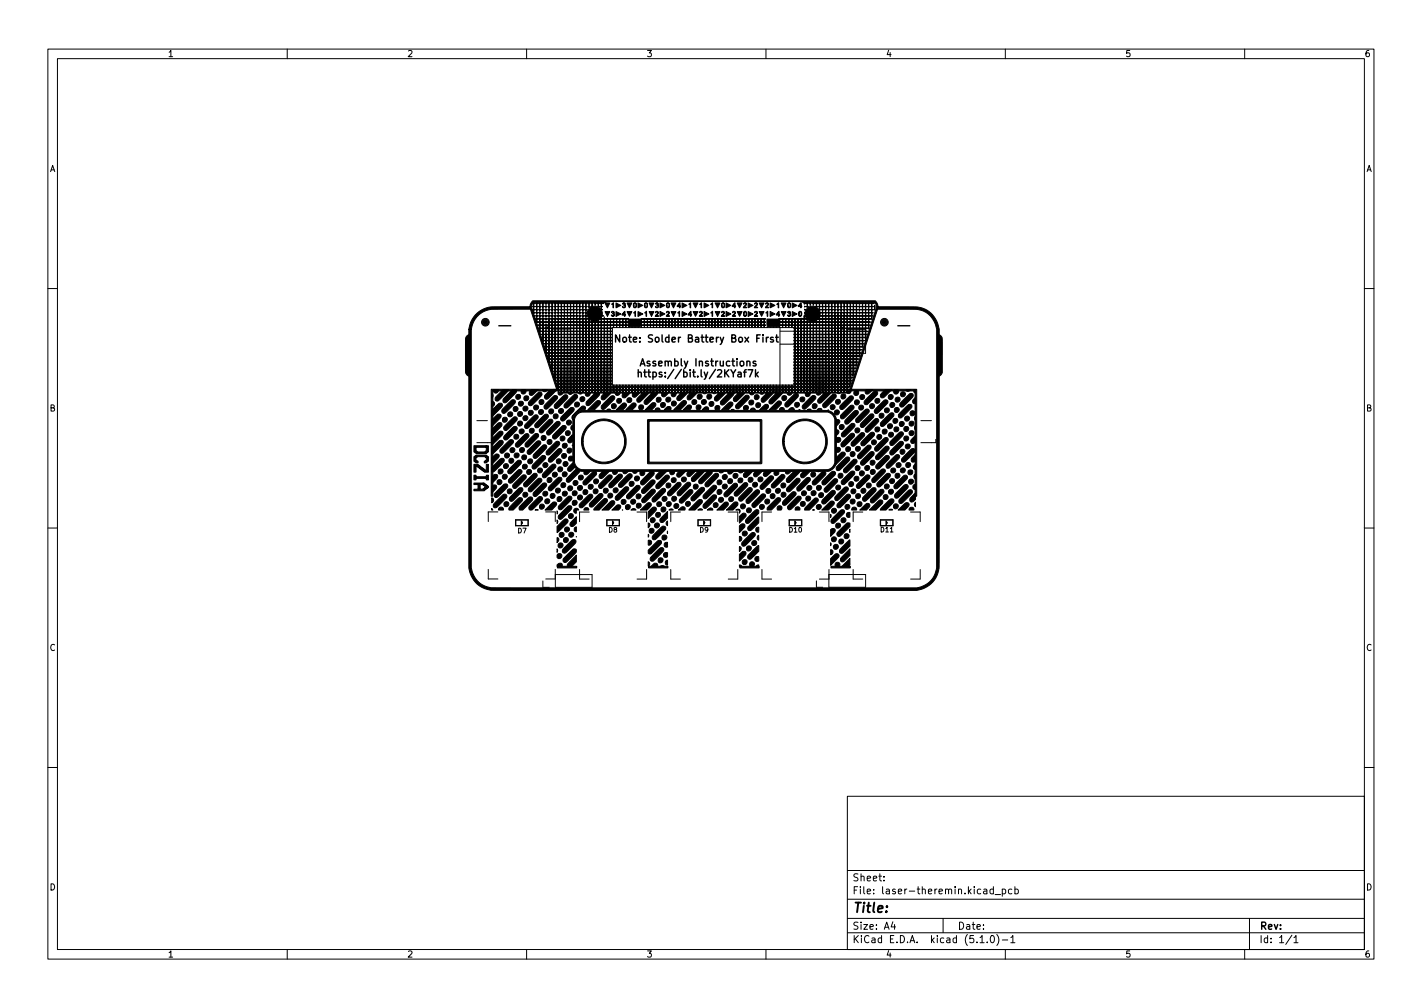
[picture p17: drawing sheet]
<svg xmlns="http://www.w3.org/2000/svg" width="297mm" height="210mm" viewBox="0 0 297 210" stroke-linecap="round" stroke-linejoin="round" font-family="sans-serif">
<defs><g id="words">
<text font-size="2.8" x="178" y="190.6">Title:</text>
<g font-size="2.1">
<text x="130.6" y="71.5">Note: Solder Battery Box First</text>
<text x="134.7" y="76.5">Assembly Instructions</text>
<text x="135.5" y="78.8">https://bit.ly/2KYaf7k</text>
<text x="178" y="184">Sheet:</text>
<text x="178" y="186.7">File: laser-theremin.kicad_pcb</text>
<text x="178" y="196.9">KiCad E.D.A. kicad (5.1.0)-1</text>
<text x="178" y="194.1">Size: A4</text>
<text x="200" y="194.1">Date:</text>
<text x="263" y="194.1">Rev:</text>
<text x="263" y="196.9">Id: 1/1</text>
</g>
<g font-size="1.8">
<text x="35" y="11.9">1</text>
<text x="85" y="11.9">2</text>
<text x="135" y="11.9">3</text>
<text x="185" y="11.9">4</text>
<text x="235" y="11.9">5</text>
<text x="285" y="11.9">6</text>
<text x="10.3" y="35.9">A</text>
<text x="285.3" y="35.9">A</text>
<text x="10.3" y="85.9">B</text>
<text x="285.3" y="85.9">B</text>
<text x="10.3" y="135.9">C</text>
<text x="285.3" y="135.9">C</text>
<text x="10.3" y="185.9">D</text>
<text x="285.3" y="185.9">D</text>
<text x="35" y="199.9">1</text>
<text x="85" y="199.9">2</text>
<text x="135" y="199.9">3</text>
<text x="185" y="199.9">4</text>
<text x="235" y="199.9">5</text>
<text x="285" y="199.9">6</text>
</g>
<g font-size="1.4">
<text x="108.2" y="111.3">D7</text>
<text x="127.2" y="111.2">D8</text>
<text x="146.2" y="111.2">D9</text>
<text x="164.9" y="111.2">D10</text>
<text x="184" y="111.1">D11</text>
</g>
</g></defs>
<g fill="none" stroke="#000" stroke-width=".21">
<path d="M10 10.2h277v190.1h-277zM12 12.2h273v186.1h-273zM60 10.2v2M110 10.2v2M160 10.2v2M210 10.2v2M260 10.2v2M10 60.2h2M115.2 68.7h4v5h-5v-4M127.9 68.4h38v12h-38zM162.9 68.4v12M162.9 71.9h3"/>
<path d="M162.9 69.1h3M176.8 68.8h4v5h-5v-4M285 60.2h2M99.6 87.8h2.2M102.7 91.7v.7h-3.1M192.4 87.8h2.2M195.5 91.7v.7h-3.1M10 110.2h2M102 118.9v2h2M104 106.9h-2v2M107.7 108.5h2.7v1.3h-2.7zM107.8 108.6h2.5v1.1h-2.5z"/>
<path d="M108.9 108.8l.2 .4-.2 .3zM109 108.9v.5M109 109v.3M114 106.9h2v2M116 118.9v3.7h7.7v-2.6h-7.7M121.1 118.9v2h2M123.1 106.9h-2v2M126.7 108.5h2.7v1.3h-2.7zM126.8 108.6h2.5v1.1h-2.5zM127.9 108.8l.3 .4-.3 .3zM128 108.9v.5M128.1 109v.3"/>
<path d="M133.1 106.9h2v2M135.1 118.9v2h-2M140.1 118.9v2h2M142.1 106.9h-2v2M145.8 108.5h2.6v1.3h-2.6zM145.8 108.6h2.6v1.1h-2.6zM147 108.8l.2 .4-.2 .3zM147.1 108.9v.5M147.1 109v.3M152.1 106.9h2v2M154.1 118.9v2h-2M159.2 118.9v2h2"/>
<path d="M161.2 106.9h-2v2M164.8 108.5h2.7v1.3h-2.7zM164.9 108.6h2.5v1.1h-2.5zM166 108.8l.3 .4-.3 .3zM166.1 108.9v.5M166.2 109v.3M171.2 106.9h2v2M173.1 120h7.7v2.6h-7.7zM173.2 118.9v2h-2M178.2 118.9v2h2M180.2 106.9h-2v2M183.9 108.5h2.6v1.3h-2.6z"/>
<path d="M183.9 108.6h2.6v1.1h-2.6zM185.1 108.8l.2 .4-.2 .3zM185.2 108.9v.5M185.2 109v.3M190.2 106.9h2v2M192.2 118.9v2h-2M285 110.2h2M113.4 121.3v1.3h1.3M114 120.9h2M170.5 121.3v1.3h1.4M10 160.2h2M177 166.3h108v32h-108z"/>
<path d="M285 160.2h2M60 198.3v2M110 198.3v2M160 198.3v2M177 194.8h108M177 191.8h108M177 187.8h108M177 181.8h108M184.6 183.8v.1M184.6 183v.1M186.5 192.5l-.4 1h1M186.9 193v1"/>
<path d="M197 191.8v3M204.7 195.8l.4-.5v1.5M204.7 196.8h.9M206.2 196.7v.1M207 195.5l.2-.2a.8 .8 0 0 1 .5 .8 .8 .8 0 0 1-.5 .7l-.2-.1-.1-.4zM207.5 185.7l-.4-.1-.3 .3 .1 .7h.6M207.5 185.1v1.5M207.9 186.8h1.1M208.2 195.1a1.72 1.72 0 0 1 0 2.3M209.4 185.7l.4-.1 .3 .3-.2 .7h-.5M209.4 196.3h1.1M209.4 185.6v1.5"/>
<path d="M210 198.3v2M211.1 195.8l.5-.5v1.5M211.1 196.8h.9M211.4 185.7l-.5-.1-.3 .3 .2 .7h.6M212 185.7l.4-.1 .3 .3-.1 .7h-.6M212 185.1v1.5M260 198.3v2M261 191.8v6.5M269.9 195.3l-1.3 1.9M270.3 195.8l.4-.5v1.5M270.3 196.8h.8"/>
<circle cx="101.4" cy="67.3" r=".54"/>
<circle cx="101.4" cy="67.3" r=".8"/>
<circle cx="101.4" cy="67.3" r=".41"/>
<circle cx="101.4" cy="67.3" r=".2"/>
<circle cx="101.4" cy="67.3" r=".1"/>
<circle cx="101.4" cy="67.3" r=".67"/>
<circle cx="101.4" cy="67.3" r=".3"/>
<circle cx="114.2" cy="68.5" r=".25"/>
<circle cx="175.8" cy="68.5" r=".25"/>
<circle cx="184.7" cy="67.3" r=".67"/>
<circle cx="184.7" cy="67.3" r=".54"/>
<circle cx="184.7" cy="67.3" r=".8"/>
<circle cx="184.7" cy="67.3" r=".3"/>
<circle cx="184.7" cy="67.3" r=".41"/>
<circle cx="184.7" cy="67.3" r=".2"/>
<circle cx="184.7" cy="67.3" r=".1"/>
</g>
<g fill="none" stroke="#000" stroke-width=".3">
<path d="M104.2 68h2.5M129.4 69.9v1.5l-.8-1.5v1.5M133.3 77.8l.2-.1 .4 .1 .1 .9M133.3 77.2v1.5M133.7 76.4l.5-1.5 .5 1.5M133.9 76h.7M134.5 77.7h.5M134.7 77.2v1.3l.3 .2M156.2 77.2h1l-.6 1.5M157.8 77.2v1.5M157.9 75.5l-.4-.1-.2 .2 .1 .2 .5 .2v.3h-.6M158 78.1l.4 .6"/>
<path d="M158.4 77.7l-.6 .6M161.5 70.5l-.3-.1-.3 .2 .1 .2 .5 .2v.3h-.6M162 70.4h.6M162.2 69.9v1.3l.4 .2M187.6 68h2.4"/>
</g>
<g fill="#000" stroke="#000" stroke-width=".21">
<path d="M111.5 64.4l.2 .3-.2 .2-.3-.2zM111.5 65l.2 .3-.2 .2zM111.5 63.7l.2 .3-.2 .3-.3-.3zM111.5 63.2l.2 .2-.2 .2a.25 .25 0 0 1-.2-.2 .25 .25 0 0 1 .2-.2zM112.1 63.1a.27 .27 0 0 1 .2 .3 .27 .27 0 0 1-.2 .2l-.2-.2zM112.1 64.4l.3 .3-.3 .2-.2-.2zM111.9 65.9l.2-.2 .3 .3-.3 .2zM111.9 64l.2-.3 .3 .3-.3 .3zM111.9 65.3l.2-.3 .3 .3-.3 .3zM112.8 65.7l.2 .3-.2 .2-.3-.2zM112.5 64.7l.3-.3 .2 .3-.2 .2zM112.8 63.1l.2 .3-.2 .2-.3-.2z"/>
<path d="M112.5 64l.3-.2 .2 .2-.2 .3zM112.5 65.3l.3-.2 .2 .2-.2 .3zM113.4 63.1l.3 .3-.3 .2-.2-.2zM113.1 65.9l.3-.2 .3 .3-.3 .2zM113.4 63.7l.3 .3-.3 .3-.2-.3zM113.4 65l.3 .3-.3 .3-.2-.3zM113.4 64.4l.3 .3-.3 .2-.3-.2zM113.8 64l.2-.2 .3 .2-.3 .2zM113.8 65.3l.2-.2 .3 .2-.3 .2zM113.8 63.4l.2-.3 .3 .3-.3 .2zM113.8 64.7l.2-.3 .3 .3-.3 .2zM113.8 66l.2-.3 .3 .3-.3 .2z"/>
<path d="M113.7 66.6l.3-.2 .3 .2-.3 .2zM114.7 63.1l.2 .3-.2 .2-.3-.2zM114.7 64.4l.2 .3-.2 .2-.3-.2zM114.7 63.7l.2 .3-.2 .3-.3-.3zM114.7 65l.2 .3-.2 .3-.3-.3zM114.4 66l.3-.3 .3 .2-.3 .3zM115.3 64.4l.3 .3-.3 .2-.2-.2zM115.3 65.7l.3 .2-.3 .3-.3-.2zM115.1 63.4l.2-.3 .3 .3-.3 .2zM115 64h.1a.21 .21 0 0 1 .4-.1 .22 .22 0 0 1-.2 .4zM115 65.3h.1a.21 .21 0 0 1 .4-.1 .21 .21 0 0 1-.2 .3zM116 65.7l.2 .3-.2 .2-.3-.2z"/>
<path d="M116 64.4l.3 .3-.3 .2-.3-.2zM116 63.7l.2 .3-.2 .3-.3-.3zM116 65l.2 .3-.2 .3-.3-.3zM116.6 63.7l.3 .3-.3 .3-.2-.3zM116.6 65l.3 .3-.3 .3-.2-.3zM116.6 63.1l.3 .3-.3 .2-.3-.2zM116.6 64.4l.3 .3-.3 .2-.3-.2zM116.3 65.9l.3-.2 .3 .3-.3 .2zM117.2 63.1l.3 .3a.22 .22 0 0 1-.4 .1 .22 .22 0 0 1 .1-.4zM117 64.7l.3-.3 .2 .3-.2 .2zM117.3 65.7l.2 .3-.2 .2-.3-.2zM117 64l.3-.3 .2 .3-.3 .3z"/>
<path d="M117 65.3l.3-.3 .2 .3-.3 .3zM117.9 63.1l.2 .2a.2 .2 0 0 1-.2 .3 .2 .2 0 0 1-.2-.3zM117.9 64.4l.3 .3-.3 .2-.3-.2zM117.9 63.7l.3 .3-.3 .2a.24 .24 0 0 1-.2-.2 .24 .24 0 0 1 .2-.3zM117.9 65l.3 .3-.3 .2a.24 .24 0 0 1-.2-.2 .24 .24 0 0 1 .2-.3zM117.6 66l.3-.3 .3 .2-.3 .3zM118.5 63.1a.27 .27 0 0 1 .2 .3 .27 .27 0 0 1-.2 .2l-.2-.2zM118.5 64.4l.3 .3-.3 .2-.2-.2zM118.3 65.9l.3-.2 .2 .3-.3 .2zM118.3 64l.2-.3 .3 .3-.3 .3zM118.3 65.3l.2-.3 .3 .3-.3 .3zM118.9 63.4l.3-.3 .2 .3-.2 .2z"/>
<path d="M118.9 64.7l.3-.3 .2 .3-.2 .2zM119.2 65.7l.2 .3-.2 .2-.3-.2zM119.8 63.1l.3 .3-.3 .2-.2-.2zM119.8 64.4l.3 .3-.3 .2-.2-.2zM119.8 65.7l.3 .3-.3 .2-.3-.2zM119.8 63.7l.3 .3-.3 .3-.2-.3zM119.8 65l.3 .3-.3 .3-.2-.3zM120.2 64l.3-.2 .2 .2-.2 .3zM120.2 65.3l.3-.3 .2 .3-.2 .3zM120.5 63.1l.2 .3-.2 .2-.3-.2zM120.5 65.7l.2 .2-.2 .3-.3-.3zM121.1 63.1l.2 .2a.2 .2 0 0 1-.2 .2 .2 .2 0 0 1-.2-.2z"/>
<path d="M121.1 63.7l.3 .3-.3 .3-.3-.3zM120.8 65.3l.3-.3 .3 .3-.3 .3zM121.8 63.1l.2 .3-.2 .2-.3-.2zM121.8 64.4l.2 .3-.2 .2-.3-.2zM121.8 65.7l.3 .3-.3 .2-.3-.3zM121.5 64l.3-.3 .2 .3-.2 .3zM121.5 65.3l.3-.3 .2 .3-.2 .3zM122.4 63.1l.2 .3a.22 .22 0 0 1-.3 .1 .22 .22 0 0 1 .1-.4zM122.1 64.7l.3-.3 .3 .3-.3 .2zM122.4 65.7l.3 .3-.3 .2-.3-.2zM122.1 64l.3-.3 .3 .3-.3 .3zM122.1 65.3a.22 .22 0 0 1 .4-.1 .22 .22 0 0 1-.1 .3z"/>
<path d="M122.8 64.7l.1-.1zM123 63.1l.3 .3-.2 .2-.3-.2zM123 63.8l.3 .2-.3 .3-.2-.3zM123.4 63.4l.3-.3 .2 .3-.2 .2zM123.4 64l.3-.3 .1 .2zM124.3 63.1l.2 .3a.21 .21 0 0 1-.3 .1 .21 .21 0 0 1 .1-.4zM125 63.1l.2 .3-.2 .2-.3-.2zM125 63.8l.2 .2-.3-.1zM125.3 63.4l.3-.3 .3 .3-.3 .2zM125.6 64.4l.2 .3a.19 .19 0 0 1-.2 0 .19 .19 0 0 1 0-.3zM125.3 64l.3-.2 .3 .2-.3 .3zM125.7 65.9l.2 .1h-.2z"/>
<path d="M126 66h.1zM126 63.4l.1-.1zM126.2 66.1l.1 .1zM126.4 63.3h1l-.5 1zM126.4 65.1h1l-.5 1zM127.8 63.4l.3-.2 .1 1.1h-.2v-.9l-.2 .2zM127.8 65.1a.27 .27 0 0 1 .4-.1 .27 .27 0 0 1 0 .5 .31 .31 0 0 1 0 .5 .31 .31 0 0 1-.5-.2h.1a.22 .22 0 0 0 .2 .2 .22 .22 0 0 0 .2-.3 .22 .22 0 0 0-.2-.2l.2-.3-.5 .1zM128.7 65.1l1 .5-1 .5zM128.7 63.3l1 .5-1 .5zM130.1 63.3a.28 .28 0 0 1 .4 0 .28 .28 0 0 1 0 .4 .3 .3 0 0 1 0 .5 .3 .3 0 0 1-.4-.2 .24 .24 0 0 0 .2 .2 .24 .24 0 0 0 .2-.3 .24 .24 0 0 0-.2-.2v-.1a.17 .17 0 0 0 .2-.1 .17 .17 0 0 0-.2-.2 .17 .17 0 0 0-.2 .2zM130.4 65.1l.2-.1v.7h.1l-.1 .3h-.2v-.2h-.5l.1-.1h.4v-.5l-.4 .5zM131 63.3h1l-.5 1z"/>
<path d="M131 65.1h1l-.5 .9zM132 68.2v.2zM132.7 68.2v.2zM132.4 65.2l.3-.2 .1 1h-.2v-.8l-.2 .2zM132.4 63.3a.51 .51 0 0 1 .6 .3 .51 .51 0 0 1-.3 .6l-.3-.1-.1-.3h.1a.24 .24 0 0 0 .2 .4 .24 .24 0 0 0 .2-.4v-.1a.26 .26 0 0 0-.3-.4 .26 .26 0 0 0-.1 .5h-.1zM133.3 65.1l1 .5-1 .5zM133.3 68.2v.2zM133.3 63.3l1 .5-1 .5zM131.2 66.6h2.7v1.3l-.2 .2-1.5 .1a.74 .74 0 0 1-.9-.2 .74 .74 0 0 1-.1-.8zM134.7 65.2l.3-.2 .1 1h-.2v-.8l-.2 .2zM134.7 63.3a.51 .51 0 0 1 .6 .3 .51 .51 0 0 1-.2 .6l-.4-.1-.1-.3h.1a.24 .24 0 0 0 .2 .4 .24 .24 0 0 0 .2-.4v-.1a.26 .26 0 0 0-.3-.4 .26 .26 0 0 0-.1 .5h-.1zM135.6 63.3h1l-.5 1z"/>
<path d="M135.6 65.1h1l-.5 1zM137 63.3a.28 .28 0 0 1 .4 0 .28 .28 0 0 1 0 .4 .3 .3 0 0 1 0 .5 .3 .3 0 0 1-.4-.2 .24 .24 0 0 0 .2 .2 .24 .24 0 0 0 .2-.3 .24 .24 0 0 0-.2-.2v-.1a.17 .17 0 0 0 .2-.1 .17 .17 0 0 0-.2-.2 .17 .17 0 0 0-.2 .2zM137 65.1a.36 .36 0 0 1 .5 .1 .36 .36 0 0 1-.3 .5l-.1 .2h.5v.1h-.7l.1-.2a.38 .38 0 0 0 .4-.3 .38 .38 0 0 0-.1-.4l-.4 .2zM137.9 63.3l1 .5-1 .5zM137.9 65l1 .6-1 .5zM139.3 65.1a.35 .35 0 0 1 .5 .1 .35 .35 0 0 1-.2 .5l-.3 .2h.5v.1h-.6l.3-.4a.26 .26 0 0 0 .2-.2 .26 .26 0 0 0-.2-.3l-.2 .2zM139.3 63.3a.51 .51 0 0 1 .6 .3 .51 .51 0 0 1-.3 .6l-.3-.1-.1-.3h.1a.24 .24 0 0 0 .2 .4 .24 .24 0 0 0 .2-.4v-.1a.26 .26 0 0 0-.3-.4 .26 .26 0 0 0-.1 .5h-.1zM140.2 63.3h1l-.5 1zM140.2 65.1h1l-.5 1zM141.6 65.2l.3-.2 .1 1h-.2v-.8l-.2 .2zM142 63.2v.7h.2l-.2 .4h-.1v-.3h-.4v-.1h.4v-.5l-.4 .5zM142.5 65.1l1 .5-1 .5z"/>
<path d="M133.9 66.5h25.7l.4 .1-.4 .3 .3 .4a.32 .32 0 0 0-.2 .3 .32 .32 0 0 0 .3 .3l-.3 .1-.1 .4a.33 .33 0 0 0-.3-.5 .33 .33 0 0 0-.3 .5 .32 .32 0 0 0-.3-.5 .32 .32 0 0 0-.3 .5h-.1a.32 .32 0 0 0-.3-.5 .32 .32 0 0 0-.3 .5 .32 .32 0 0 0-.3-.5 .32 .32 0 0 0-.3 .5h-.1a.32 .32 0 0 0-.3-.5 .32 .32 0 0 0-.2 .5h-.1a.33 .33 0 0 0-.3-.5 .33 .33 0 0 0-.3 .5 .32 .32 0 0 0-.3-.5 .32 .32 0 0 0-.3 .5h-.1a.32 .32 0 0 0-.3-.5 .32 .32 0 0 0-.3 .5 .32 .32 0 0 0-.3-.5 .32 .32 0 0 0-.3 .5h-.1a.31 .31 0 0 0-.3-.5 .31 .31 0 0 0-.2 .5l-.1-.1a.32 .32 0 0 0-.3-.4 .32 .32 0 0 0-.3 .5h-.1a.32 .32 0 0 0-.2-.5 .32 .32 0 0 0-.3 .5h-.1a.32 .32 0 0 0-.3-.5 .32 .32 0 0 0-.3 .5 .33 .33 0 0 0-.3-.5 .33 .33 0 0 0-.3 .5l-.1-.1a.32 .32 0 0 0-.3-.4 .32 .32 0 0 0-.3 .5 .32 .32 0 0 0-.3-.5 .32 .32 0 0 0-.3 .5h-.1a.33 .33 0 0 0-.2-.5 .33 .33 0 0 0-.3 .5h-.1a.32 .32 0 0 0-.3-.5 .32 .32 0 0 0-.3 .5h-.1a.33 .33 0 0 0-.3-.5 .33 .33 0 0 0-.3 .5 .33 .33 0 0 0-.2-.5 .33 .33 0 0 0-.4 .2 .33 .33 0 0 0-.4-.2 .33 .33 0 0 0-.2 .5h-.1a.32 .32 0 0 0-.3-.5 .32 .32 0 0 0-.2 .5h-.1a.32 .32 0 0 0-.3-.5 .32 .32 0 0 0-.3 .5h-.1a.32 .32 0 0 0-.3-.5 .32 .32 0 0 0-.3 .5v-.1a.31 .31 0 0 0-.3-.4 .31 .31 0 0 0-.3 .5h-.1a.32 .32 0 0 0-.3-.5 .32 .32 0 0 0-.2 .5h-.1a.33 .33 0 0 0-.3-.5 .33 .33 0 0 0-.3 .5 .32 .32 0 0 0-.4-.5 .32 .32 0 0 0-.2 .5h-.1a.33 .33 0 0 0-.3-.5 .33 .33 0 0 0-.3 .5 .32 .32 0 0 0-.3-.5 .32 .32 0 0 0-.3 .5h-.1a.32 .32 0 0 0-.3-.5 .32 .32 0 0 0-.2 .5h-.1a.32 .32 0 0 0-.3-.5 .32 .32 0 0 0-.3 .5h-.1a.32 .32 0 0 0-.3-.5 .32 .32 0 0 0-.2 .5h-.1a.33 .33 0 0 0-.3-.5 .33 .33 0 0 0-.3 .5 .32 .32 0 0 0-.3-.5 .32 .32 0 0 0-.3 .5h-.1a.32 .32 0 0 0-.3-.5 .32 .32 0 0 0-.3 .5 .33 .33 0 0 0-.3-.5 .33 .33 0 0 0-.3 .5l-.1-.1a.32 .32 0 0 0-.3-.4 .32 .32 0 0 0-.2 .5h-.1a.33 .33 0 0 0-.3-.5 .33 .33 0 0 0-.3 .5 .32 .32 0 0 0-.3-.5 .32 .32 0 0 0-.3 .5v-.8a.33 .33 0 0 0 .3 .3 .33 .33 0 0 0 .3-.4 .32 .32 0 0 0 .3 .4 .32 .32 0 0 0 .4-.3 .32 .32 0 0 0 .3 .3 .32 .32 0 0 0 .3-.3 .32 .32 0 0 0 .3 .3 .32 .32 0 0 0 .3-.3 .32 .32 0 0 0 .3 .3 .32 .32 0 0 0 .4-.3 .33 .33 0 0 0 .3 .3 .33 .33 0 0 0 .3-.3 .32 .32 0 0 0 .3 .3 .32 .32 0 0 0 .4-.3 .3 .3 0 0 0 .3 .3 .3 .3 0 0 0 .3-.4v.1a.33 .33 0 0 0 .3 .3 .33 .33 0 0 0 .3-.3 .32 .32 0 0 0 .4 .3 .32 .32 0 0 0 .3-.3 .33 .33 0 0 0 .3 .3 .33 .33 0 0 0 .3-.4 .32 .32 0 0 0 .3 .4 .32 .32 0 0 0 .4-.3 .32 .32 0 0 0 .3 .3 .32 .32 0 0 0 .3-.3 .33 .33 0 0 0 .3 .3 .33 .33 0 0 0 .4-.3 .32 .32 0 0 0 .3 .3 .32 .32 0 0 0 .3-.3 .33 .33 0 0 0 .3 .3 .33 .33 0 0 0 .4-.3 .32 .32 0 0 0 .3 .3 .32 .32 0 0 0 .3-.3 .32 .32 0 0 0 .3 .3 .32 .32 0 0 0 .3-.3 .33 .33 0 0 0 .3 .3 .33 .33 0 0 0 .4-.3 .32 .32 0 0 0 .3 .3 .32 .32 0 0 0 .3-.3 .31 .31 0 0 0 .3 .3 .31 .31 0 0 0 .3-.4v.1a.31 .31 0 0 0 .4 .3 .31 .31 0 0 0 .3-.4v.1a.3 .3 0 0 0 .3 .3 .3 .3 0 0 0 .3-.4v.1a.33 .33 0 0 0 .4 .3 .33 .33 0 0 0 .3-.3 .3 .3 0 0 0 .3 .3 .3 .3 0 0 0 .3-.4v.1a.3 .3 0 0 0 .3 .3 .3 .3 0 0 0 .3-.4l.1 .1a.32 .32 0 0 0 .3 .3 .32 .32 0 0 0 .3-.3 .32 .32 0 0 0 .3 .3 .32 .32 0 0 0 .3-.3 .33 .33 0 0 0 .4 .3 .33 .33 0 0 0 .3-.4 .31 .31 0 0 0 .3 .4 .31 .31 0 0 0 .3-.4v.1a.32 .32 0 0 0 .4 .3 .32 .32 0 0 0 .3-.3 .33 .33 0 0 0 .3 .3 .33 .33 0 0 0 .3-.4 .32 .32 0 0 0 .3 .4 .32 .32 0 0 0 .4-.4 .33 .33 0 0 0 .3 .4 .33 .33 0 0 0 .3-.4 .3 .3 0 0 0 .3 .4 .3 .3 0 0 0 .3-.4l.1 .1a.3 .3 0 0 0 .3 .3 .3 .3 0 0 0 .3-.4v.1a.3 .3 0 0 0 .3 .3 .3 .3 0 0 0 .3-.4v.2a.33 .33 0 0 0 .4 .2 .33 .33 0 0 0 .3-.3 .33 .33 0 0 0 .3 .3 .33 .33 0 0 0 .3-.4 .31 .31 0 0 0 .4 .3 .31 .31 0 0 0 .1-.5 .31 .31 0 0 0-.5 .1v.1a.3 .3 0 0 0-.4-.2 .3 .3 0 0 0-.2 .3l-.1-.1a.32 .32 0 0 0-.3-.2 .32 .32 0 0 0-.3 .2 .32 .32 0 0 0-.3-.2 .32 .32 0 0 0-.3 .2 .32 .32 0 0 0-.4-.2 .32 .32 0 0 0-.3 .2 .33 .33 0 0 0-.3-.2 .33 .33 0 0 0-.3 .2 .32 .32 0 0 0-.4-.2 .32 .32 0 0 0-.3 .2v-.1a.33 .33 0 0 0-.3-.1 .33 .33 0 0 0-.3 .2l-.2-.2a.31 .31 0 0 0-.4 .3 .33 .33 0 0 0-.2-.3 .33 .33 0 0 0-.4 .1l-.1 .1a.33 .33 0 0 0-.3-.2 .33 .33 0 0 0-.4 .2 .3 .3 0 0 0-.3-.2 .3 .3 0 0 0-.3 .3v-.1a.32 .32 0 0 0-.3-.2 .32 .32 0 0 0-.3 .3 .33 .33 0 0 0-.3-.3 .33 .33 0 0 0-.4 .2 .32 .32 0 0 0-.3-.2 .32 .32 0 0 0-.3 .2 .33 .33 0 0 0-.4-.2 .33 .33 0 0 0-.3 .3 .32 .32 0 0 0-.3-.3 .32 .32 0 0 0-.3 .2v-.1a.33 .33 0 0 0-.4-.1 .33 .33 0 0 0-.2 .2 .33 .33 0 0 0-.4-.2 .33 .33 0 0 0-.3 .2 .31 .31 0 0 0-.3-.2 .31 .31 0 0 0-.3 .2 .34 .34 0 0 0-.4-.2 .34 .34 0 0 0-.3 .3 .32 .32 0 0 0-.3-.3 .32 .32 0 0 0-.3 .3 .31 .31 0 0 0-.3-.3 .31 .31 0 0 0-.3 .3 .34 .34 0 0 0-.3-.3 .34 .34 0 0 0-.3 .1l-.1 .2a.32 .32 0 0 0-.3-.3 .32 .32 0 0 0-.3 .3 .33 .33 0 0 0-.4-.3 .33 .33 0 0 0-.3 .3 .32 .32 0 0 0-.3-.3 .32 .32 0 0 0-.3 .3 .3 .3 0 0 0-.4-.3 .3 .3 0 0 0-.2 .3h-.1a.33 .33 0 0 0-.3-.3 .33 .33 0 0 0-.3 .2l-.1-.2a.34 .34 0 0 0-.6 .3 .32 .32 0 0 0-.3-.3 .32 .32 0 0 0-.3 .3 .34 .34 0 0 0-.3-.3 .34 .34 0 0 0-.3 .2 .3 .3 0 0 0-.4-.2 .3 .3 0 0 0-.2 .3h-.1a.33 .33 0 0 0-.3-.3 .33 .33 0 0 0-.3 .3 .32 .32 0 0 0-.3-.3 .32 .32 0 0 0-.4 .3 .32 .32 0 0 0-.3-.3 .32 .32 0 0 0-.3 .3 .32 .32 0 0 0-.3-.3 .32 .32 0 0 0-.3 .3 .3 .3 0 0 0-.4-.3 .3 .3 0 0 0-.2 .3h-.1a.33 .33 0 0 0-.3-.3 .33 .33 0 0 0-.3 .2v-.1a.31 .31 0 0 0-.4-.1 .31 .31 0 0 0-.2 .3l-.1-.7 .4 .3 .3-.1v-.3l.2 .4h.3l.1-.3 .1 .1a.31 .31 0 0 0 .3 .2 .31 .31 0 0 0 .3-.3 .32 .32 0 0 0 .3 .3 .32 .32 0 0 0 .3-.3 .32 .32 0 0 0 .4 .3 .32 .32 0 0 0 .3-.3 .34 .34 0 0 0 .3 .3 .34 .34 0 0 0 .3-.3 .31 .31 0 0 0 .3 .3 .31 .31 0 0 0 .4-.3 .32 .32 0 0 0 .3 .3 .32 .32 0 0 0 .3-.3l.2 .3h.2l.2-.3 .1 .1a.31 .31 0 0 0 .3 .2 .31 .31 0 0 0 .3-.3v.1a.34 .34 0 0 0 .3 .2 .34 .34 0 0 0 .3-.3 .3 .3 0 0 0 .4 .3 .3 .3 0 0 0 .2-.3l.1 .1a.3 .3 0 0 0 .3 .2 .3 .3 0 0 0 .3-.3v.1a.33 .33 0 0 0 .4 .2 .33 .33 0 0 0 .3-.3 .31 .31 0 0 0 .3 .3 .31 .31 0 0 0 .3-.3v.1a.33 .33 0 0 0 .3 .2 .33 .33 0 0 0 .4-.3l.2 .3 .4-.3v.1a.31 .31 0 0 0 .4 .2 .31 .31 0 0 0 .2-.3v.1a.34 .34 0 0 0 .4 .2 .34 .34 0 0 0 .3-.3l.2 .3 .4-.1a.33 .33 0 0 0 .4 .1 .33 .33 0 0 0 .2-.3l.3 .3 .4-.3v.1a.31 .31 0 0 0 .4 .2 .31 .31 0 0 0 .2-.3v.1a.33 .33 0 0 0 .4 .2 .33 .33 0 0 0 .3-.3 .31 .31 0 0 0 .3 .3 .31 .31 0 0 0 .3-.3v.1a.33 .33 0 0 0 .4 .2 .33 .33 0 0 0 .3-.3v.2a.33 .33 0 0 0 .3 .1 .33 .33 0 0 0 .3-.3 .31 .31 0 0 0 .3 .3 .31 .31 0 0 0 .3-.3v.1a.34 .34 0 0 0 .4 .2 .34 .34 0 0 0 .3-.3 .31 .31 0 0 0 .3 .3 .31 .31 0 0 0 .3-.3 .32 .32 0 0 0 .3 .3 .32 .32 0 0 0 .4-.3 .33 .33 0 0 0 .3 .3 .33 .33 0 0 0 .3-.3 .3 .3 0 0 0 .3 .3 .3 .3 0 0 0 .3-.3l.1 .1a.34 .34 0 0 0 .3 .2 .34 .34 0 0 0 .3-.3 .31 .31 0 0 0 .3 .3 .31 .31 0 0 0 .3-.3 .31 .31 0 0 0 .4 .3 .31 .31 0 0 0 .3-.3v.1a.32 .32 0 0 0 .3 .2 .32 .32 0 0 0 .3-.3 .31 .31 0 0 0 .4 .3 .31 .31 0 0 0 .2-.3l.1 .1a.34 .34 0 0 0 .3 .2 .34 .34 0 0 0 .3-.3 .31 .31 0 0 0 .5 .3 .31 .31 0 0 0 0-.6 .31 .31 0 0 0-.5 .3l-.1-.1a.33 .33 0 0 0-.3-.2 .33 .33 0 0 0-.3 .3v-.1a.3 .3 0 0 0-.4-.2 .3 .3 0 0 0-.2 .3v-.1a.33 .33 0 0 0-.4-.2 .33 .33 0 0 0-.2 .3 .31 .31 0 0 0-.4-.3 .31 .31 0 0 0-.3 .3 .33 .33 0 0 0-.3-.3 .33 .33 0 0 0-.3 .3 .32 .32 0 0 0-.3-.3 .32 .32 0 0 0-.4 .3 .32 .32 0 0 0-.3-.3 .32 .32 0 0 0-.3 .3l-.2-.3h-.2l-.3 .3a.31 .31 0 0 0-.3-.3 .31 .31 0 0 0-.3 .3 .34 .34 0 0 0-.2-.3 .34 .34 0 0 0-.3 .1l-.2 .1a.32 .32 0 0 0-.3-.2 .32 .32 0 0 0-.3 .3 .31 .31 0 0 0-.3-.3 .31 .31 0 0 0-.3 .3 .34 .34 0 0 0-.2-.3 .34 .34 0 0 0-.4 .1l-.1 .1a.32 .32 0 0 0-.3-.2 .32 .32 0 0 0-.3 .3 .33 .33 0 0 0-.4-.3 .33 .33 0 0 0-.3 .3v-.1a.33 .33 0 0 0-.3-.2 .33 .33 0 0 0-.3 .3 .31 .31 0 0 0-.3-.3 .31 .31 0 0 0-.3 .3 .33 .33 0 0 0-.4-.3 .33 .33 0 0 0-.3 .3v-.2a.32 .32 0 0 0-.4-.1 .32 .32 0 0 0-.2 .2l-.3-.2-.4 .2a.32 .32 0 0 0-.3-.2 .32 .32 0 0 0-.3 .3 .31 .31 0 0 0-.3-.3 .31 .31 0 0 0-.3 .3 .34 .34 0 0 0-.2-.3 .34 .34 0 0 0-.4 .1l-.1 .1a.32 .32 0 0 0-.3-.2 .32 .32 0 0 0-.3 .3 .33 .33 0 0 0-.4-.3 .33 .33 0 0 0-.3 .3v-.1a.33 .33 0 0 0-.3-.2 .33 .33 0 0 0-.3 .3 .32 .32 0 0 0-.3-.3 .32 .32 0 0 0-.4 .3 .33 .33 0 0 0-.3-.3 .33 .33 0 0 0-.3 .3 .31 .31 0 0 0-.3-.3 .31 .31 0 0 0-.3 .3 .32 .32 0 0 0-.4-.3 .32 .32 0 0 0-.3 .3 .33 .33 0 0 0-.3-.3 .33 .33 0 0 0-.3 .3 .31 .31 0 0 0-.4-.3 .31 .31 0 0 0-.2 .3 .33 .33 0 0 0-.3-.3 .33 .33 0 0 0-.3 .1l-.1 .2a.35 .35 0 0 0-.3-.3 .35 .35 0 0 0-.4 .3 .31 .31 0 0 0-.3-.3 .31 .31 0 0 0-.3 .3 .33 .33 0 0 0-.2-.3 .33 .33 0 0 0-.4 .1v.2a.31 .31 0 0 0-.4-.3 .31 .31 0 0 0-.2 .3h-.1a.36 .36 0 0 0-.2-.3 .36 .36 0 0 0-.4 .2 .35 .35 0 0 0-.4-.2 .35 .35 0 0 0-.3 .3zM142.5 63.3l1 .5-1 .5zM143.9 63.4l.4-.2v1.1h-.2v-.9l-.2 .2zM144.2 65.1l.2-.1v.7h.1l-.1 .3h-.2v-.2h-.5l.1-.1h.4v-.5l-.4 .5zM144.8 63.3h1l-.5 1zM144.8 65.1h1l-.5 .9zM146.2 65.1a.35 .35 0 0 1 .5 .1 .35 .35 0 0 1-.2 .5l-.3 .2h.5v.1h-.6l.3-.4a.26 .26 0 0 0 .2-.2 .26 .26 0 0 0-.2-.3l-.2 .2zM146.2 63.5l.3-.3 .1 1.1h-.2v-.9l-.2 .2zM147.1 63.3l1 .5-1 .5zM147.1 65l1 .6-1 .5zM148.5 63.5l.3-.3 .1 1.1h-.2v-.9l-.2 .2zM148.5 65.2l.3-.2 .1 1h-.2v-.8l-.2 .2z"/>
<path d="M149.4 63.3h1l-.5 1zM149.4 65.1h1l-.5 1zM150.8 65.1a.36 .36 0 0 1 .5 .1 .36 .36 0 0 1-.3 .5l-.1 .2h.5v.1h-.7l.1-.2a.38 .38 0 0 0 .4-.3 .38 .38 0 0 0-.1-.4l-.4 .2zM150.8 63.3a.52 .52 0 0 1 .6 .3 .52 .52 0 0 1-.2 .6 .28 .28 0 0 1-.4 0 .28 .28 0 0 1 0-.4v.1a.2 .2 0 0 0 .2 .3 .2 .2 0 0 0 .2-.3l.1-.1a.3 .3 0 0 0-.1-.3 .3 .3 0 0 0-.3-.1l-.1 .4h-.1zM151.7 63.3l1 .5-1 .5zM151.7 65l1 .6-1 .5zM153.1 65.1a.35 .35 0 0 1 .5 .1 .35 .35 0 0 1-.2 .5l-.3 .2h.5v.1h-.6l.3-.4a.26 .26 0 0 0 .2-.2 .26 .26 0 0 0-.2-.3l-.2 .2zM153.4 63.2l.1 .7h.2l-.2 .4h-.1v-.3h-.4v-.1h.4v-.5l-.4 .5zM154 63.3h1l-.5 1zM154 65.1h1l-.5 .9zM155.4 63.3a.36 .36 0 0 1 .6 .1 .36 .36 0 0 1-.4 .5l-.2 .2h.6v.2h-.7l.1-.2a.48 .48 0 0 0 .3-.8l-.3 .2zM155.4 65.1a.5 .5 0 0 1 .6 .3 .5 .5 0 0 1-.2 .6h-.4l-.1-.5 .1 .2a.24 .24 0 0 0 .4 .2 .24 .24 0 0 0 .1-.4l-.1-.1a.21 .21 0 0 0-.1-.3 .21 .21 0 0 0-.2 .1l-.2 .3z"/>
<path d="M156.3 65.1l1 .5-1 .5zM156.3 63.3l1 .5-1 .5zM157.7 65.1a.36 .36 0 0 1 .5 .1 .36 .36 0 0 1-.3 .5l-.1 .2h.5v.1h-.7l.1-.2a.38 .38 0 0 0 .4-.3 .38 .38 0 0 0-.1-.4l-.4 .2zM157.7 63.3a.35 .35 0 0 1 .5 .1 .35 .35 0 0 1-.2 .5l-.2 .2h.5v.2h-.7l.2-.4a.28 .28 0 0 0 .4-.3 .28 .28 0 0 0-.2-.3 .28 .28 0 0 0-.4 .2zM158.6 63.3h1l-.5 1zM158.6 65.1h1l-.5 .9zM160.3 68.2v.2zM160 63.3a.35 .35 0 0 1 .5 .1 .35 .35 0 0 1-.2 .5l-.2 .2h.5v.2h-.7l.3-.4a.28 .28 0 0 0 .3-.3 .28 .28 0 0 0-.2-.3 .28 .28 0 0 0-.4 .2zM160 65.3l.4-.3v1h-.1v-.8zM160.9 63.3l1 .5-1 .5zM160.9 68.2l.1 .2zM160.9 65l1 .6-1 .5z"/>
<path d="M162.2 68.2v.2zM162.3 63.5l.3-.3 .1 1.1h-.2v-.9l-.2 .2zM162.6 65.1l.1-.1 .1 .7h.1l-.1 .3h-.2v-.2h-.4v-.1h.4v-.5l-.4 .5zM160.2 66.6h2.7v1.3l-.2 .2-.2 .1h-1.4a.7 .7 0 0 1-.8-.2 .7 .7 0 0 1-.1-.8zM163.2 63.3h1l-.5 1zM163.2 65.1h1l-.5 1zM164.6 63.3a.52 .52 0 0 1 .6 .3 .52 .52 0 0 1-.2 .6 .28 .28 0 0 1-.4 0 .28 .28 0 0 1 0-.4v.1a.2 .2 0 0 0 .2 .3 .2 .2 0 0 0 .2-.3l.1-.1a.3 .3 0 0 0-.1-.3 .3 .3 0 0 0-.3-.1l-.1 .4h-.1zM164.6 65.1a.27 .27 0 0 1 .4-.1 .27 .27 0 0 1 0 .5 .31 .31 0 0 1 0 .5 .31 .31 0 0 1-.4-.2 .22 .22 0 0 0 .3 .2 .22 .22 0 0 0 .1-.3 .22 .22 0 0 0-.2-.2l.2-.3-.5 .1zM165.5 65.1l1 .5-1 .5zM165.5 63.3l1 .5-1 .5zM166.9 65.1a.49 .49 0 0 1 .6 .4 .49 .49 0 0 1-.4 .6l-.3-.3v-.3h.1a.25 .25 0 0 0 .1 .4 .25 .25 0 0 0 .3 0l.1-.3a.31 .31 0 0 0 0-.3 .31 .31 0 0 0-.3-.2l-.2 .4h-.1zM167.3 63.2h.1v.7h.1l-.1 .4h-.2v-.3h-.4v-.1h.4v-.5l-.4 .5z"/>
<path d="M168 63.1l.3 .3-.3 .1-.1-.2zM168.1 65.2v.2zM168.1 63.9l.2 .1-.2 .1zM168.1 64.5l.2 .2h-.2zM168.6 63.1l.3 .3-.3 .2-.2-.2zM169 63.4l.3-.3 .2 .3-.2 .2zM169.3 63.8l-.1 .1zM170.5 63.7l.3 .3a.19 .19 0 0 1-.3 0 .19 .19 0 0 1 0-.3zM170.5 63.1l.3 .3-.3 .2-.2-.2zM171.2 64.4l.3 .3-.3 .2-.2-.3zM171.2 63.1l.2 .3a.22 .22 0 0 1-.3 .1 .22 .22 0 0 1 .1-.4zM170.9 64l.3-.3 .3 .3-.3 .3z"/>
<path d="M171.2 65.1l.3 .2-.3 .2zM171.5 65.3l.3-.3 .3 .3-.3 .3zM171.8 63.1l.2 .2a.2 .2 0 0 1-.2 .3 .2 .2 0 0 1-.2-.3zM171.8 64.4l.3 .3-.3 .2-.2-.2zM171.8 63.7l.3 .3-.3 .2a.24 .24 0 0 1-.2-.2 .24 .24 0 0 1 .2-.3zM172.5 63.1a.27 .27 0 0 1 .2 .3 .27 .27 0 0 1-.2 .2l-.3-.2zM172.5 64.4l.2 .3-.2 .2-.3-.2zM172.2 64l.3-.3 .2 .3-.2 .3zM172.8 63.4l.3-.3 .3 .3-.3 .2zM172.8 64.7l.3-.3 .3 .3-.3 .2zM112.1 66.3l.3 .3a.33 .33 0 0 0-.2 .5 .33 .33 0 0 0 .5 0 .33 .33 0 0 0-.2-.5l.3-.3 .2 .3a.32 .32 0 0 0-.2 .5 .32 .32 0 0 0 .6 0 .32 .32 0 0 0-.3-.5l.3-.3 .3 .3a.33 .33 0 0 0-.2 .5 .33 .33 0 0 0 .5-.1 .33 .33 0 0 0 .6 .1 .33 .33 0 0 0-.2-.5l.3-.3 .2 .3a.33 .33 0 0 0-.1 .5 .33 .33 0 0 0 .5 0 .33 .33 0 0 0-.3-.5l.3-.3 .2 .3a.33 .33 0 0 0 0 .6 .33 .33 0 0 0 .5-.2 .33 .33 0 0 0-.3-.4l.3-.3 .2 .3a.31 .31 0 0 0-.1 .5 .31 .31 0 0 0 .5 0 .31 .31 0 0 0-.3-.5l.3-.3 .2 .3a.32 .32 0 0 0 0 .5 .32 .32 0 0 0 .5-.1 .32 .32 0 0 0-.3-.4l.3-.3 .2 .3a.33 .33 0 0 0-.1 .5 .33 .33 0 0 0 .5-.1 .33 .33 0 0 0-.3-.4l.3-.3 .3 .3a.32 .32 0 0 0-.2 .5 .32 .32 0 0 0 .5 0 .32 .32 0 0 0-.2-.5l.2-.3 .3 .3a.33 .33 0 0 0-.2 .5 .33 .33 0 0 0 .5 0 .33 .33 0 0 0-.2-.5l.3-.3 .3 .3a.32 .32 0 0 0-.3 .5 .32 .32 0 0 0 .6 0 .32 .32 0 0 0-.3-.5l.3-.3 .3 .3a.32 .32 0 0 0-.2 .5 .32 .32 0 0 0 .5 0 .32 .32 0 0 0-.2-.5l.3-.3 .3 .3a.33 .33 0 0 0-.3 .5 .33 .33 0 0 0 .6 0 .33 .33 0 0 0-.3-.5l.3-.3 .3 .3a.32 .32 0 0 0-.2 .5 .32 .32 0 0 0 .5 0 .32 .32 0 0 0-.2-.5l.3-.3 .2 .3a.33 .33 0 0 0-.1 .6 .33 .33 0 0 0 .5-.2 .33 .33 0 0 0-.3-.4l.3-.3 .3 .3a.32 .32 0 0 0-.1 .5 .32 .32 0 0 0 .5-.1 .32 .32 0 0 0-.4-.4l.2-.1a.19 .19 0 0 1 .3 0 .19 .19 0 0 1-.1 .3 .32 .32 0 0 0 .2 .4 .32 .32 0 0 0 .4-.3 .33 .33 0 0 0 .3 .3 .33 .33 0 0 0 .3-.2 .33 .33 0 0 0 .4 .2 .33 .33 0 0 0 .3-.4 .33 .33 0 0 0 .2 .4 .33 .33 0 0 0 .4-.2 .33 .33 0 0 0-.3-.4l.3-.3 .3 .3a.32 .32 0 0 0-.2 .5 .32 .32 0 0 0 .5 0v-.3l-.2-.2 .2-.3 .3 .3-.2 .2v.3a.32 .32 0 0 0 .5 0 .32 .32 0 0 0-.2-.5l.2-.1 .3 .1a.33 .33 0 0 0-.1 .5 .33 .33 0 0 0 .5-.1 .33 .33 0 0 0-.2-.4h.5a.32 .32 0 0 0-.2 .5 .32 .32 0 0 0 .5 0 .32 .32 0 0 0-.2-.5l.2-.1 .3 .1a.33 .33 0 0 0-.1 .5 .33 .33 0 0 0 .5-.1 .33 .33 0 0 0-.3-.4h.6a.33 .33 0 0 0-.2 .5 .33 .33 0 0 0 .5 0 .33 .33 0 0 0-.2-.5h.5a.33 .33 0 0 0-.2 .5 .33 .33 0 0 0 .6 0 .33 .33 0 0 0-.3-.5h.6a.33 .33 0 0 0-.3 .5 .33 .33 0 0 0 .6 0 .33 .33 0 0 0-.3-.5l.9-.1v.2a.32 .32 0 0 0-.5 0 .32 .32 0 0 0 0 .4 .32 .32 0 0 0 .5 0l-.1 .2a.31 .31 0 0 0-.4 .3 .31 .31 0 0 0 .5 .2l.1 .6a.32 .32 0 0 0-.3-.5 .32 .32 0 0 0-.3 .5h-.1a.32 .32 0 0 0-.3-.5 .32 .32 0 0 0-.3 .5 .32 .32 0 0 0-.3-.5 .32 .32 0 0 0-.3 .5l-.1-.1a.31 .31 0 0 0-.3-.4 .31 .31 0 0 0-.2 .5h-.1a.32 .32 0 0 0-.3-.5 .32 .32 0 0 0-.3 .5 .33 .33 0 0 0-.2-.5 .33 .33 0 0 0-.5 .2 .33 .33 0 0 0 .3 .5h-.1a.32 .32 0 0 0-.2 .3 .32 .32 0 0 0 .3 .3 .33 .33 0 0 0-.3 .3 .33 .33 0 0 0 .3 .3 .33 .33 0 0 0-.3 .3 .33 .33 0 0 0 .3 .4 .36 .36 0 0 0-.3 .3 .36 .36 0 0 0 .3 .3l-.3 .3 .3 .4a.35 .35 0 0 0-.2 .3 .35 .35 0 0 0 .2 .3 .37 .37 0 0 0 0 .7 .34 .34 0 0 0-.2 .3 .34 .34 0 0 0 .2 .3l-.2 .2 .2 .4-.2 .3a.36 .36 0 0 1 .2 .4 .36 .36 0 0 1-.2 .3 .33 .33 0 0 1 .2 .3 .33 .33 0 0 1-.2 .3l.2 .4a.44 .44 0 0 0 0 .7l-.2 .3a.36 .36 0 0 1 0 .6 .38 .38 0 0 1 0 .6l.2 .3a.48 .48 0 0 0 0 .8l-.2 .2 .2 .3a.26 .26 0 0 0-.1 .4 .26 .26 0 0 0 .4 0v-.1l.2 .1a.24 .24 0 0 0 .2 .2 .24 .24 0 0 0 .2-.3h.2a.29 .29 0 0 0 .3 .3 .29 .29 0 0 0 .3-.3 .33 .33 0 0 0 .3 .3 .33 .33 0 0 0 .3-.3l.1 .1a.28 .28 0 0 0 .3 .2 .28 .28 0 0 0 .2-.3 .33 .33 0 0 0 .4 .3 .33 .33 0 0 0 .3-.3 .32 .32 0 0 0 .3 .3 .32 .32 0 0 0 .3-.3 .33 .33 0 0 0 .3 .3 .33 .33 0 0 0 .4-.3l.1 .1a.29 .29 0 0 0 .3 .1 .29 .29 0 0 0 .2-.2 .32 .32 0 0 0 .3 .3 .32 .32 0 0 0 .4-.3 .33 .33 0 0 0 .3 .3 .33 .33 0 0 0 .3-.3 .33 .33 0 0 0 .3 .3 .33 .33 0 0 0 .3-.3 .32 .32 0 0 0 .4 .3 .32 .32 0 0 0 .3-.3 .32 .32 0 0 0 .3 .3 .32 .32 0 0 0 .3-.3 .32 .32 0 0 0 .3 .3 .32 .32 0 0 0 .3-.3h.1a.28 .28 0 0 0 .3 .3 .28 .28 0 0 0 .3-.3 .32 .32 0 0 0 .3 .3 .32 .32 0 0 0 .3-.3l.1 .1a.28 .28 0 0 0 .4 .2 .28 .28 0 0 0 .2-.3h.1a.28 .28 0 0 0 .3 .3 .28 .28 0 0 0 .2-.3 .33 .33 0 0 0 .3 .3 .33 .33 0 0 0 .4-.3h.1a.28 .28 0 0 0 .3 .3 .28 .28 0 0 0 .2-.3 .32 .32 0 0 0 .3 .3 .32 .32 0 0 0 .4-.3 .32 .32 0 0 0 .3 .3 .32 .32 0 0 0 .3-.3h.1a.28 .28 0 0 0 .3 .3 .28 .28 0 0 0 .2-.3 .28 .28 0 0 0 .3 .3 .28 .28 0 0 0 .3-.3h.1a.29 .29 0 0 0 .3 .3 .29 .29 0 0 0 .3-.3 .32 .32 0 0 0 .4 .3 .32 .32 0 0 0 .3-.3l.1 .1a.23 .23 0 0 0 .2 .2 .23 .23 0 0 0 .2-.3h.2a.29 .29 0 0 0 .3 .3 .29 .29 0 0 0 .3-.3 .32 .32 0 0 0 .3 .3 .32 .32 0 0 0 .3-.3 .32 .32 0 0 0 .3 .3 .32 .32 0 0 0 .3-.3 .32 .32 0 0 0 .3 .3 .32 .32 0 0 0 .4-.3l.1 .1a.23 .23 0 0 0 .2 .2 .23 .23 0 0 0 .2-.3h.2a.29 .29 0 0 0 .3 .3 .29 .29 0 0 0 .3-.3 .32 .32 0 0 0 .3 .3 .32 .32 0 0 0 .3-.3l.1 .1a.29 .29 0 0 0 .3 .2 .29 .29 0 0 0 .2-.3 .32 .32 0 0 0 .4 .3 .32 .32 0 0 0 .3-.3 .32 .32 0 0 0 .3 .3 .32 .32 0 0 0 .3-.3h.1a.28 .28 0 0 0 .3 .3 .28 .28 0 0 0 .3-.3 .32 .32 0 0 0 .3 .3 .32 .32 0 0 0 .3-.3 .32 .32 0 0 0 .3 .3 .32 .32 0 0 0 .4-.3 .28 .28 0 0 0 .3 .3 .28 .28 0 0 0 .3-.3 .32 .32 0 0 0 .3 .3 .32 .32 0 0 0 .3-.3 .32 .32 0 0 0 .4 .3 .32 .32 0 0 0 .3-.3 .32 .32 0 0 0 .3 .3 .32 .32 0 0 0 .3-.3l.1 .1a.28 .28 0 0 0 .3 .2 .28 .28 0 0 0 .3-.3 .31 .31 0 0 0 .3 .3 .31 .31 0 0 0 .3-.3 .32 .32 0 0 0 .3 .3 .32 .32 0 0 0 .3-.3h.1a.26 .26 0 0 0 .3 .3 .26 .26 0 0 0 .3-.3 .27 .27 0 0 0 .3 .3 .27 .27 0 0 0 .3-.3h.1a.28 .28 0 0 0 .3 .3 .28 .28 0 0 0 .2-.3h.1a.29 .29 0 0 0 .3 .3 .29 .29 0 0 0 .3-.3 .33 .33 0 0 0 .3 .3 .33 .33 0 0 0 .4-.3 .32 .32 0 0 0 .3 .3 .32 .32 0 0 0 .3-.3 .32 .32 0 0 0 .3 .3 .32 .32 0 0 0 .3-.3 .32 .32 0 0 0 .4 .3 .32 .32 0 0 0 .3-.3h.1a.28 .28 0 0 0 .3 .3 .28 .28 0 0 0 .2-.3 .28 .28 0 0 0 .3 .3 .28 .28 0 0 0 .3-.2l.1-.1a.27 .27 0 0 0 .3 .3 .27 .27 0 0 0 .3-.3l.1 .1a.22 .22 0 0 0 .3 .2 .22 .22 0 0 0 .1-.3h.2l.3 .3 .2-.2 .4 .2 .2-.2 .5 .2 .2-.2 .4 .2 .2-.2 .5 .2 .2-.3 .4 .3 .2-.2 .4 .2 .2-.2 .5 .2 .2-.2 .4 .2 .4-.2 .3 .2 .2-.2 .4 .2 .2-.2 .4 .2 .3-.3 .2 .1a.22 .22 0 0 0 .2 .2 .22 .22 0 0 0 .2-.3l.4 .3 .4-.2a.22 .22 0 0 0 .3 .2 .22 .22 0 0 0 .2-.3l.4 .3 .4-.2a.22 .22 0 0 0 .4 .2 .22 .22 0 0 0 0-.4 .22 .22 0 0 0-.4 .1l-.2 .1a.22 .22 0 0 0-.2-.3 .22 .22 0 0 0-.2 .2h-.2a.22 .22 0 0 0-.3-.2 .22 .22 0 0 0-.2 .3l-.4-.3-.2 .2h-.2a.22 .22 0 0 0-.3-.2 .22 .22 0 0 0-.1 .2h-.3a.22 .22 0 0 0-.2-.2 .22 .22 0 0 0-.2 .3h-.2a.23 .23 0 0 0-.2-.3 .23 .23 0 0 0-.2 .3h-.2a.22 .22 0 0 0-.3-.3 .22 .22 0 0 0-.2 .3l-.2-.1a.22 .22 0 0 0-.2-.2 .22 .22 0 0 0-.2 .3l-.5-.3-.4 .3a.22 .22 0 0 0-.2-.3 .22 .22 0 0 0-.2 .3h-.2a.22 .22 0 0 0-.2-.3 .22 .22 0 0 0-.2 .2h-.2a.22 .22 0 0 0-.3-.2 .22 .22 0 0 0-.2 .3l-.4-.3-.2 .3-.2-.1a.22 .22 0 0 0-.3-.2 .22 .22 0 0 0-.2 .3l-.2-.1a.22 .22 0 0 0-.2-.2 .22 .22 0 0 0-.2 .3h-.2a.23 .23 0 0 0-.2-.3 .23 .23 0 0 0-.3 .2l-.3-.2 .2-.3 .4 .2 .2-.3h.2a.23 .23 0 0 0 .2 .3 .23 .23 0 0 0 .3-.2h.1a.23 .23 0 0 0 .3 .2 .23 .23 0 0 0 .2-.3l.4 .3 .2-.3 .2 .1a.22 .22 0 0 0 .3 .2 .22 .22 0 0 0 .2-.3h.2l.1 .2 .3-.2 .2 .1a.22 .22 0 0 0 .3 .1 .22 .22 0 0 0 .1-.2l.5 .3 .4-.2a.23 .23 0 0 0 .2 .1 .23 .23 0 0 0 .2-.2l.4 .3 .5-.3a.23 .23 0 0 0 .2 .3 .23 .23 0 0 0 .2-.3l.2 .1a.22 .22 0 0 0 .3 .1 .22 .22 0 0 0 .2-.2l.2 .1a.22 .22 0 0 0 .2 .2 .22 .22 0 0 0 .2-.3l.4 .3 .4-.3a.23 .23 0 0 0 .3 .3 .23 .23 0 0 0 .2-.3l.2 .1a.22 .22 0 0 0 .2 .2 .22 .22 0 0 0 .2-.2l.5 .1 .4-.2a.23 .23 0 0 0 .3 .2 .23 .23 0 0 0 0-.3 .23 .23 0 0 0-.3 0l-.2 .1-.2-.2-.3 .3h-.2a.23 .23 0 0 0-.2-.3 .23 .23 0 0 0-.2 .2l-.4-.2-.3 .2-.4-.2-.2 .2-.4-.2-.2 .2-.5-.2-.2 .2-.4-.2-.2 .2-.4-.2-.5 .2a.23 .23 0 0 0-.2-.2 .23 .23 0 0 0-.2 .3h-.2l-.2-.3-.3 .2-.5-.2-.1 .2-.4-.2-.2 .2-.5-.2-.2 .2-.4-.2-.4 .2-.2-.2-.4 .2a.23 .23 0 0 0-.2-.2 .23 .23 0 0 0-.3 .2l-.5-.2-.2 .3h-.1a.44 .44 0 0 1 0-.7l.4 .2 .4-.2a.23 .23 0 0 0 .2 .2 .23 .23 0 0 0 .3-.2h.1a.23 .23 0 0 0 .3 .2 .23 .23 0 0 0 .2-.3l.2 .1a.23 .23 0 0 0 .2 .2 .23 .23 0 0 0 .3-.2l.1 .1a.23 .23 0 0 0 .3 .1 .23 .23 0 0 0 .2-.2l.4 .2 .4-.2a.23 .23 0 0 0 .2 .2 .23 .23 0 0 0 .3-.2h.1a.23 .23 0 0 0 .3 .2 .23 .23 0 0 0 .2-.3l.2 .1a.23 .23 0 0 0 .2 .2 .23 .23 0 0 0 .2-.2l.4 .2 .3-.2 .4 .2 .4-.2 .2 .2 .4-.2a.23 .23 0 0 0 .3 .2 .23 .23 0 0 0 .2-.2h.2l.2 .2 .3-.2 .2 .1a.23 .23 0 0 0 .2 .1 .23 .23 0 0 0 .2-.3l.2 .1a.23 .23 0 0 0 .2 .2 .23 .23 0 0 0 .2-.2l.2 .1a.23 .23 0 0 0 .3 .1 .23 .23 0 0 0 .2-.3l.2 .1a.23 .23 0 0 0 .3 .2 .23 .23 0 0 0 0-.4 .23 .23 0 0 0-.3 .1h-.2a.23 .23 0 0 0-.3-.2 .23 .23 0 0 0-.2 .3l-.2-.1a.23 .23 0 0 0-.2-.2 .23 .23 0 0 0-.2 .2l-.5-.1-.3 .2a.23 .23 0 0 0-.3-.3 .23 .23 0 0 0-.2 .3l-.4-.3-.4 .3a.23 .23 0 0 0-.3-.3 .23 .23 0 0 0-.2 .3l-.4-.3-.2 .3-.5-.3-.2 .3-.4-.3-.2 .2-.5-.2-.2 .3-.2-.1a.23 .23 0 0 0-.2-.2 .23 .23 0 0 0-.2 .3h-.2a.21 .21 0 0 0-.2-.3 .21 .21 0 0 0-.2 .3l-.3-.1a.23 .23 0 0 0-.2-.2 .23 .23 0 0 0-.2 .3l-.4-.3-.2 .2-.4-.2-.3 .3-.1-.1a.23 .23 0 0 0-.3-.2 .23 .23 0 0 0-.2 .3h-.2a.23 .23 0 0 0-.2-.3 .23 .23 0 0 0-.3 .3l-.2-.1a.28 .28 0 0 1 .1-.5 .28 .28 0 0 1 .4 .2l.2-.3 .4 .3 .3-.3 .2 .1a.24 .24 0 0 0 .2 .2 .24 .24 0 0 0 .2-.3l.4 .3 .4-.3a.23 .23 0 0 0 .2 .3 .23 .23 0 0 0 .3-.3l.4 .3 .2-.3h.2l.1 .3 .4-.3 .1 .1a.24 .24 0 0 0 .3 .2 .24 .24 0 0 0 .2-.3l.4 .3 .2-.3 .4 .3 .3-.3 .2 .1a.24 .24 0 0 0 .2 .2 .24 .24 0 0 0 .2-.3l.4 .3 .3-.3 .4 .3 .2-.3 .4 .3 .3-.3 .3 .3 .3-.3 .2 .2a.23 .23 0 0 0 .3 0 .23 .23 0 0 0 .1-.2l.5 .3 .2-.3 .2 .1a.24 .24 0 0 0 .4 .1 .24 .24 0 0 0-.1-.4 .24 .24 0 0 0-.3 .2h-.2a.24 .24 0 0 0-.2-.2 .24 .24 0 0 0-.3 .2l-.3-.2-.3 .2-.4-.2-.3 .2-.3-.2-.3 .2-.2-.1a.24 .24 0 0 0-.3-.1 .24 .24 0 0 0-.2 .2l-.1-.1a.24 .24 0 0 0-.3-.1 .24 .24 0 0 0-.2 .2h-.2a.24 .24 0 0 0-.2-.2 .24 .24 0 0 0-.2 .2l-.4-.2-.3 .2-.4-.2-.2 .2h-.2a.24 .24 0 0 0-.3-.2 .24 .24 0 0 0-.2 .2l-.4-.2-.2 .2-.4-.2-.4 .2a.23 .23 0 0 0-.3-.2 .23 .23 0 0 0-.2 .2l-.3-.2h-.3v.2l-.2-.1a.24 .24 0 0 0-.3-.1 .24 .24 0 0 0-.2 .2l-.2-.1a.24 .24 0 0 0-.2-.1 .24 .24 0 0 0-.2 .2h-.2a.24 .24 0 0 0-.2-.2 .24 .24 0 0 0-.3 .2h-.1a.34 .34 0 0 1 0-.6l.4 .2 .2-.2 .4 .2 .3-.2 .1 .1a.24 .24 0 0 0 .3 .1 .24 .24 0 0 0 .2-.2l.4 .2 .4-.2a.24 .24 0 0 0 .2 .2 .24 .24 0 0 0 .3-.2l.4 .2 .2-.2 .4 .2 .3-.2 .1 .1a.24 .24 0 0 0 .3 .1 .24 .24 0 0 0 .2-.2l.2 .1a.24 .24 0 0 0 .3 .1 .24 .24 0 0 0 .2-.2h.1a.25 .25 0 0 0 .3 .2 .25 .25 0 0 0 .2-.2l.4 .2 .2-.2 .4 .2 .3-.2 .1 .1a.25 .25 0 0 0 .3 .1 .25 .25 0 0 0 .2-.2l.4 .2 .4-.3a.24 .24 0 0 0 .3 .3 .24 .24 0 0 0 .2-.2l.4 .2 .2-.2 .5 .2 .3-.2a.25 .25 0 0 0 .3 .2 .25 .25 0 0 0 .2-.2l.2 .1a.23 .23 0 0 0 .4 .1 .23 .23 0 0 0 0-.4 .23 .23 0 0 0-.4 .2h-.2a.25 .25 0 0 0-.2-.3 .25 .25 0 0 0-.3 .3l-.1-.1a.24 .24 0 0 0-.3-.2 .24 .24 0 0 0-.2 .3h-.2a.25 .25 0 0 0-.2-.3 .25 .25 0 0 0-.2 .3l-.2-.1a.24 .24 0 0 0-.3-.2 .24 .24 0 0 0-.2 .2h-.1a.24 .24 0 0 0-.3-.2 .24 .24 0 0 0-.2 .3l-.2-.1a.25 .25 0 0 0-.2-.2 .25 .25 0 0 0-.3 .3l-.1-.1a.24 .24 0 0 0-.3-.2 .24 .24 0 0 0-.2 .3l-.2-.1a.24 .24 0 0 0-.2-.2 .24 .24 0 0 0-.2 .3h-.2a.25 .25 0 0 0-.3-.3 .25 .25 0 0 0-.2 .3l-.2-.1a.24 .24 0 0 0-.2-.2 .24 .24 0 0 0-.2 .3l-.2-.1a.25 .25 0 0 0-.3-.2 .25 .25 0 0 0-.2 .3l-.1-.1a.25 .25 0 0 0-.3-.2 .25 .25 0 0 0-.2 .3l-.2-.1a.24 .24 0 0 0-.2-.2 .24 .24 0 0 0-.3 .3l-.4-.3-.4 .3a.24 .24 0 0 0-.2-.3 .24 .24 0 0 0-.2 .3l-.2-.1a.25 .25 0 0 0-.3-.2 .25 .25 0 0 0-.2 .3l-.1-.1a.25 .25 0 0 0-.3-.2 .25 .25 0 0 0-.2 .3l-.2-.1a.24 .24 0 0 0-.3-.2 .24 .24 0 0 0-.2 .3h-.1a.3 .3 0 0 1-.1-.5 .3 .3 0 0 1 .5 .1l.2-.3 .4 .3 .3-.3 .3 .3 .3-.3 .4 .3 .3-.3 .3 .3 .4-.2a.24 .24 0 0 0 .3 .2 .24 .24 0 0 0 .2-.3l.4 .3 .3-.3 .3 .3 .3-.3 .4 .3 .3-.3 .3 .3 .3-.3 .5 .3 .1-.3 .5 .3 .2-.3 .4 .3 .2-.2 .5 .2 .2-.3 .4 .3 .2-.3 .4 .3 .3-.3 .3 .3 .2-.1 .1-.2 .3 .3 .3-.2h.2a.24 .24 0 0 0 .4 .1 .24 .24 0 0 0-.1-.4 .24 .24 0 0 0-.3 .3l-.4-.3-.3 .2-.5-.2-.1 .2-.4-.2-.3 .2-.3-.2-.4 .2-.3-.2-.4 .3-.2-.3-.3 .2-.5-.2-.1 .2-.5-.2-.1 .2-.4-.2-.3 .2-.4-.2-.4 .2-.3-.2-.3 .2-.2-.2-.5 .2-.2-.2-.4 .3a.25 .25 0 0 0-.3-.3 .25 .25 0 0 0-.2 .2l-.3-.2h-.3v.2l-.5-.2-.3 .2-.2-.2-.5 .2-.3-.2a.26 .26 0 0 1-.4 .1 .26 .26 0 0 1 .1-.4l.1-.1 .1 .1a.25 .25 0 0 0 .3 .1 .25 .25 0 0 0 .1-.2l.4 .2 .3-.2 .3 .2 .5-.2 .2 .2 .3-.2 .3 .2 .4-.2a.24 .24 0 0 0 .3 .2 .24 .24 0 0 0 .2-.2l.4 .2 .4-.2 .2 .2 .5-.3a.25 .25 0 0 0 .2 .3 .25 .25 0 0 0 .3-.2h.1a.25 .25 0 0 0 .3 .2 .25 .25 0 0 0 .2-.2l.2 .1a.24 .24 0 0 0 .3 .1 .24 .24 0 0 0 .1-.2l.4 .2 .4-.2 .3 .2 .4-.2a.24 .24 0 0 0 .2 .2 .24 .24 0 0 0 .3-.2l.1 .1a.26 .26 0 0 0 .3 .1 .26 .26 0 0 0 .2-.2l.2 .1a.25 .25 0 0 0 .3 .1 .25 .25 0 0 0 .1-.2l.5 .2 .3-.2 .3 .2 .4-.2a.24 .24 0 0 0 .3 .2 .24 .24 0 0 0 .1-.4 .24 .24 0 0 0-.4 .1l-.2 .1-.2-.3-.4 .3-.3-.3-.4 .3v-.2l-.3-.1-.3 .3-.2-.3-.4 .3-.3-.3-.4 .3-.3-.3-.3 .3-.2-.3-.5 .3-.2-.3-.4 .3-.3-.3-.3 .3-.2-.2-.5 .1-.3-.2-.3 .3-.2-.3-.3 .3-.4-.3-.4 .3-.3-.3-.3 .3-.3-.3-.4 .3-.3-.3-.3 .3-.2-.3-.5 .3-.2-.3-.4 .3a.37 .37 0 0 1-.2-.4 .37 .37 0 0 1 .3-.3 .25 .25 0 0 0 .3 .3 .25 .25 0 0 0 .2-.2h.2a.36 .36 0 0 0 .6-.1l.3 .3 .2-.3 .4 .3 .3-.3 .1 .1a.26 .26 0 0 0 .3 .2 .26 .26 0 0 0 .2-.3l.4 .3 .4-.2a.34 .34 0 0 0 .3 .2 .34 .34 0 0 0 .3-.3l.3 .3 .2-.3 .4 .3 .3-.2 .4 .2 .2-.3 .3 .3 .3-.3 .2 .1a.35 .35 0 0 0 .6-.1 .26 .26 0 0 0 .3 .3 .26 .26 0 0 0 .2-.3l.4 .3 .3-.3 .4 .3 .2-.2 .4 .2 .4-.3a.26 .26 0 0 0 .2 .3 .26 .26 0 0 0 .3-.3l.5 .3a.23 .23 0 0 1 .2-.2 .23 .23 0 0 1 .2 .2l.5-.3a.26 .26 0 0 0 .4 .3 .26 .26 0 0 0 0-.5 .26 .26 0 0 0-.4 .2h-.1a.25 .25 0 0 0-.3-.2 .25 .25 0 0 0-.2 .3l-.3-.3h-.2l-.2 .2-.3-.2-.3 .2-.4-.2-.3 .3-.3-.3-.3 .2-.3-.2-.3 .2-.4-.2-.3 .2-.3-.2-.3 .2-.4-.2-.4 .2a.27 .27 0 0 0-.3-.2 .27 .27 0 0 0-.2 .3l-.1-.1a.26 .26 0 0 0-.3-.2 .26 .26 0 0 0-.2 .2h-.2a.33 .33 0 0 0-.3-.2 .33 .33 0 0 0-.3 .2 .27 .27 0 0 0-.3-.2 .27 .27 0 0 0-.2 .3l-.2-.1a.25 .25 0 0 0-.2-.2 .25 .25 0 0 0-.3 .2l-.3-.2-.3 .2-.2-.1a.26 .26 0 0 0-.3-.1 .26 .26 0 0 0-.1 .2h-.2a.33 .33 0 0 0-.3-.2 .33 .33 0 0 0-.3 .2 .26 .26 0 0 0-.3-.2 .26 .26 0 0 0-.2 .3l-.4-.3-.3 .2a.3 .3 0 0 1-.3-.3 .3 .3 0 0 1 .3-.3 .25 .25 0 0 0 .3 .3 .25 .25 0 0 0 .2-.3l.4 .3 .4-.3a.27 .27 0 0 0 .2 .3 .27 .27 0 0 0 .3-.3l.4 .3 .4-.3a.27 .27 0 0 0 .2 .3 .27 .27 0 0 0 .3-.3l.1 .1a.26 .26 0 0 0 .3 .2 .26 .26 0 0 0 .2-.3l.4 .3 .3-.3 .1 .1a.26 .26 0 0 0 .3 .2 .26 .26 0 0 0 .2-.3l.4 .3 .4-.3a.27 .27 0 0 0 .3 .3 .27 .27 0 0 0 .2-.3l.1 .1a.26 .26 0 0 0 .3 .2 .26 .26 0 0 0 .2-.3l.5 .3 .3-.3a.27 .27 0 0 0 .3 .3 .27 .27 0 0 0 .2-.3l.2 .1a.26 .26 0 0 0 .3 .2 .26 .26 0 0 0 .2-.3h.1a.35 .35 0 0 0 .3 .2 .35 .35 0 0 0 .3-.2 .26 .26 0 0 0 .3 .3 .26 .26 0 0 0 .3-.3l.1 .1a.32 .32 0 0 0 .3 .2 .32 .32 0 0 0 .3-.3 .27 .27 0 0 0 .3 .3 .27 .27 0 0 0 .3-.3l.1 .1a.26 .26 0 0 0 .3 .2 .26 .26 0 0 0 .2-.3l.1 .1a.27 .27 0 0 0 .4 .1 .27 .27 0 0 0 0-.4 .27 .27 0 0 0-.4 .2l-.1-.1a.26 .26 0 0 0-.3-.2 .26 .26 0 0 0-.2 .3h-.1a.33 .33 0 0 0-.4-.3 .33 .33 0 0 0-.3 .3v-.1a.27 .27 0 0 0-.3-.2 .27 .27 0 0 0-.2 .3l-.1-.1a.26 .26 0 0 0-.4-.2 .26 .26 0 0 0-.2 .3h-.1a.27 .27 0 0 0-.2-.3 .27 .27 0 0 0-.3 .3l-.1-.1a.26 .26 0 0 0-.3-.2 .26 .26 0 0 0-.2 .3l-.2-.1a.34 .34 0 0 0-.3-.2 .34 .34 0 0 0-.3 .3 .27 .27 0 0 0-.3-.3 .27 .27 0 0 0-.2 .3l-.4-.3-.3 .3-.1-.1a.27 .27 0 0 0-.3-.2 .27 .27 0 0 0-.2 .3h-.1a.26 .26 0 0 0-.3-.3 .26 .26 0 0 0-.3 .3h-.1a.32 .32 0 0 0-.3-.3 .32 .32 0 0 0-.3 .3 .27 .27 0 0 0-.3-.3 .27 .27 0 0 0-.2 .3h-.2a.26 .26 0 0 0-.3-.3 .26 .26 0 0 0-.2 .3h-.1a.33 .33 0 0 0-.3-.3 .33 .33 0 0 0-.3 .3 .26 .26 0 0 0-.3-.3 .26 .26 0 0 0-.2 .3h-.2a.32 .32 0 0 0-.3-.3 .32 .32 0 0 0-.3 .3 .27 .27 0 0 0-.3-.3 .27 .27 0 0 0-.2 .3l-.4-.3-.3 .3a.28 .28 0 0 1-.3-.3 .28 .28 0 0 1 .3-.3 .26 .26 0 0 0 .3 .2 .26 .26 0 0 0 .2-.3l.2 .1a.35 .35 0 0 0 .3 .2 .35 .35 0 0 0 .3-.2 .27 .27 0 0 0 .3 .2 .27 .27 0 0 0 .2-.2l.4 .2h.2l.1-.3 .1 .1a.27 .27 0 0 0 .3 .2 .27 .27 0 0 0 .2-.3l.1 .1a.26 .26 0 0 0 .3 .2 .26 .26 0 0 0 .2-.3l.2 .1a.35 .35 0 0 0 .6 0 .27 .27 0 0 0 .3 .2 .27 .27 0 0 0 .2-.3l.1 .1a.26 .26 0 0 0 .4 .2 .26 .26 0 0 0 .2-.3l.1 .1a.27 .27 0 0 0 .3 .2 .27 .27 0 0 0 .2-.3h.1a.26 .26 0 0 0 .3 .3 .26 .26 0 0 0 .3-.3l.1 .1a.34 .34 0 0 0 .3 .2 .34 .34 0 0 0 .3-.3 .27 .27 0 0 0 .3 .3 .27 .27 0 0 0 .2-.3l.3 .3a.26 .26 0 0 0 .2 0 .26 .26 0 0 0 .2-.3l.1 .1a.35 .35 0 0 0 .3 .2 .35 .35 0 0 0 .3-.3 .26 .26 0 0 0 .3 .3 .26 .26 0 0 0 .3-.3l.1 .1a.34 .34 0 0 0 .3 .2 .34 .34 0 0 0 .3-.3 .27 .27 0 0 0 .3 .3 .27 .27 0 0 0 .3-.3l.1 .1a.26 .26 0 0 0 .3 .2 .26 .26 0 0 0 .2-.3l.1 .1a.27 .27 0 0 0 .5 .1 .27 .27 0 0 0-.1-.4 .27 .27 0 0 0-.4 .2l-.2-.1a.26 .26 0 0 0-.3-.1 .26 .26 0 0 0-.1 .2l-.4-.2-.3 .2-.3-.2-.3 .2-.4-.2-.3 .2-.2-.2h-.3l-.1 .2-.3-.2h-.3a.19 .19 0 0 1-.2 .2 .19 .19 0 0 1-.1-.2l-.5 .2-.3-.2-.2 .2-.3-.2h-.3l-.1 .2-.3-.2h-.2l-.1 .2-.3-.2-.5 .2-.1-.2h-.2l-.2 .3a.39 .39 0 0 0-.4-.3 .39 .39 0 0 0-.4 .2l-.1-.2-.5 .2-.1-.2h-.2l-.3 .2-.3-.2-.4 .3-.2-.3-.4 .3-.3-.3a.38 .38 0 0 1-.6 0h-.1a.21 .21 0 0 1-.3 .1 .21 .21 0 0 1-.1-.3l.1-.2 .1 .1a.27 .27 0 0 0 .3 .2 .27 .27 0 0 0 .2-.3l.2 .1a.34 .34 0 0 0 .3 .2 .34 .34 0 0 0 .3-.3 .27 .27 0 0 0 .3 .3 .27 .27 0 0 0 .2-.3l.2 .1a.32 .32 0 0 0 .3 .2 .32 .32 0 0 0 .3-.3 .27 .27 0 0 0 .2 .3 .27 .27 0 0 0 .3-.3 .34 .34 0 0 0 .3 .3 .34 .34 0 0 0 .3-.2l.2-.1a.33 .33 0 0 0 .3 .3 .33 .33 0 0 0 .3-.3 .27 .27 0 0 0 .2 .3 .27 .27 0 0 0 .3-.3l.2 .1a.35 .35 0 0 0 .6-.1 .27 .27 0 0 0 .3 .3 .27 .27 0 0 0 .2-.3l.1 .1a.27 .27 0 0 0 .4 .2 .27 .27 0 0 0 .2-.3l.1 .1a.33 .33 0 0 0 .3 .2 .33 .33 0 0 0 .3-.3 .27 .27 0 0 0 .2 .3 .27 .27 0 0 0 .3-.3l.2 .1a.26 .26 0 0 0 .3 .2 .26 .26 0 0 0 .2-.3l.1 .1a.27 .27 0 0 0 .3 .2 .27 .27 0 0 0 .2-.3l.2 .1a.26 .26 0 0 0 .3 .2 .26 .26 0 0 0 .2-.3l.1 .1a.33 .33 0 0 0 .4 .2 .33 .33 0 0 0 .2-.3 .33 .33 0 0 0 .3 .3 .33 .33 0 0 0 .4-.3 .26 .26 0 0 0 .2 .3 .26 .26 0 0 0 .3-.3l.1 .1a.27 .27 0 0 0 .4 .2 .27 .27 0 0 0 .2-.3l.1 .1a.26 .26 0 0 0 .4 .1 .26 .26 0 0 0 0-.4 .26 .26 0 0 0-.4 .2 .36 .36 0 0 0-.4-.2 .36 .36 0 0 0-.3 .1l-.1 .1a.26 .26 0 0 0-.2-.3 .26 .26 0 0 0-.3 .3l-.2-.1a.35 .35 0 0 0-.3-.2 .35 .35 0 0 0-.3 .3 .34 .34 0 0 0-.3-.3 .34 .34 0 0 0-.3 .3 .26 .26 0 0 0-.3-.3 .26 .26 0 0 0-.3 .3l-.1-.1a.37 .37 0 0 0-.6 .1 .26 .26 0 0 0-.3-.3 .26 .26 0 0 0-.2 .3h-.2a.34 .34 0 0 0-.3-.3 .34 .34 0 0 0-.3 .3 .27 .27 0 0 0-.3-.3 .27 .27 0 0 0-.2 .3l-.3-.2a.26 .26 0 0 0-.3 0 .26 .26 0 0 0-.1 .2h-.1a.27 .27 0 0 0-.3-.3 .27 .27 0 0 0-.2 .3h-.1a.27 .27 0 0 0-.3-.3 .27 .27 0 0 0-.3 .3h-.1a.34 .34 0 0 0-.3-.3 .34 .34 0 0 0-.3 .3 .27 .27 0 0 0-.3-.3 .27 .27 0 0 0-.2 .3h-.2a.26 .26 0 0 0-.2-.3 .26 .26 0 0 0-.3 .3l-.1-.1a.35 .35 0 0 0-.3-.2 .35 .35 0 0 0-.3 .3 .26 .26 0 0 0-.3-.3 .26 .26 0 0 0-.3 .3l-.1-.1a.33 .33 0 0 0-.3-.2 .33 .33 0 0 0-.3 .3 .27 .27 0 0 0-.3-.3 .27 .27 0 0 0-.2 .3l-.3-.2a.26 .26 0 0 0-.3 0 .26 .26 0 0 0-.1 .2l-.3-.3 .2-.3 .1 .1a.34 .34 0 0 0 .4 .1 .34 .34 0 0 0 .3-.3 .32 .32 0 0 0 .3 .3 .32 .32 0 0 0 .3-.3 .32 .32 0 0 0 .3 .3 .32 .32 0 0 0 .3-.2l.3 .2 .4-.3a.32 .32 0 0 0 .3 .3 .32 .32 0 0 0 .3-.2l.2 .2 .4-.2 .3 .2 .4-.3a.27 .27 0 0 0 .2 .3 .27 .27 0 0 0 .3-.2 .4 .4 0 0 0 .4 .2 .4 .4 0 0 0 .4-.2 .33 .33 0 0 0 .3 .2 .33 .33 0 0 0 .3-.2 .27 .27 0 0 0 .3 .2 .27 .27 0 0 0 .3-.3l.1 .1a.34 .34 0 0 0 .3 .2 .34 .34 0 0 0 .3-.3 .27 .27 0 0 0 .2 .3 .27 .27 0 0 0 .3-.2l.4 .2 .4-.2 .3 .2 .3-.2a.27 .27 0 0 0 .3 .2 .27 .27 0 0 0 .3-.3l.1 .1a.33 .33 0 0 0 .3 .2 .33 .33 0 0 0 .3-.2l.3 .2 .3-.2a.39 .39 0 0 0 .3 .2 .39 .39 0 0 0 .4-.2 .33 .33 0 0 0 .3 .2 .33 .33 0 0 0 .4-.2 .27 .27 0 0 0 .4 .2 .27 .27 0 0 0 0-.5 .27 .27 0 0 0-.4 .2h-.2a.34 .34 0 0 0-.3-.2 .34 .34 0 0 0-.3 .3v-.1a.33 .33 0 0 0-.3-.2 .33 .33 0 0 0-.3 .3l-.1-.3h-.2l-.4 .3a.34 .34 0 0 0-.3-.3 .34 .34 0 0 0-.3 .2 .33 .33 0 0 0-.4-.2 .33 .33 0 0 0-.3 .3 .33 .33 0 0 0-.3-.3 .33 .33 0 0 0-.3 .3l-.3-.3-.3 .3-.3-.3-.3 .2-.4-.2-.2 .2-.4-.2-.3 .3-.1-.1a.34 .34 0 0 0-.3-.2 .34 .34 0 0 0-.3 .3l-.3-.3-.3 .3-.2-.3h-.3l-.1 .2-.2-.2a.28 .28 0 0 0-.3 0 .28 .28 0 0 0-.2 .3l-.3-.3-.3 .3-.3-.3-.3 .2-.5-.2-.3 .3-.1-.3-.5 .2-.4-.2-.3 .2-.2-.2-.3 .3a.32 .32 0 0 1-.3-.4 .32 .32 0 0 1 .3-.3 .32 .32 0 0 0 .3 .3 .32 .32 0 0 0 .3-.3l.3 .3 .3-.3 .1 .1a.33 .33 0 0 0 .3 .2 .33 .33 0 0 0 .3-.3l.2 .3a.27 .27 0 0 0 .3 0 .27 .27 0 0 0 .1-.3l.3 .3 .3-.3 .1 .1a.34 .34 0 0 0 .4 .2 .34 .34 0 0 0 .2-.3l.1 .2a.33 .33 0 0 0 .3 .1 .33 .33 0 0 0 .3-.3l.2 .3 .3-.3 .4 .3 .3-.3 .1 .2a.35 .35 0 0 0 .4 .1 .35 .35 0 0 0 .2-.3 .32 .32 0 0 0 .3 .3 .32 .32 0 0 0 .4-.3 .33 .33 0 0 0 .3 .3 .33 .33 0 0 0 .3-.3l.3 .3 .3-.3a.38 .38 0 0 0 .3 .3 .38 .38 0 0 0 .4-.3v.2a.35 .35 0 0 0 .4 .1 .35 .35 0 0 0 .2-.3l.3 .3 .3-.3 .4 .3 .2-.3 .4 .3 .3-.3 .1 .1a.33 .33 0 0 0 .3 .2 .33 .33 0 0 0 .3-.3l.1 .2a.35 .35 0 0 0 .3 .1 .35 .35 0 0 0 .3-.3 .28 .28 0 0 0 .4 .2 .28 .28 0 0 0 0-.4 .28 .28 0 0 0-.4 .2h-.1a.33 .33 0 0 0-.4-.3 .33 .33 0 0 0-.3 .3 .32 .32 0 0 0-.3-.3 .32 .32 0 0 0-.3 .3 .34 .34 0 0 0-.3-.3 .34 .34 0 0 0-.4 .3v-.1a.34 .34 0 0 0-.4-.1 .34 .34 0 0 0-.2 .2 .32 .32 0 0 0-.3-.3 .32 .32 0 0 0-.4 .3 .33 .33 0 0 0-.3-.3 .33 .33 0 0 0-.3 .3 .32 .32 0 0 0-.3-.3 .32 .32 0 0 0-.3 .3l-.3-.3-.4 .3a.33 .33 0 0 0-.3-.3 .33 .33 0 0 0-.3 .3 .32 .32 0 0 0-.3-.3 .32 .32 0 0 0-.4 .3 .33 .33 0 0 0-.3-.3 .33 .33 0 0 0-.3 .3l-.1-.2a.35 .35 0 0 0-.6 .2 .32 .32 0 0 0-.3-.3 .32 .32 0 0 0-.3 .3 .33 .33 0 0 0-.3-.3 .33 .33 0 0 0-.3 .3 .28 .28 0 0 0-.3-.3 .28 .28 0 0 0-.3 .3h-.1a.33 .33 0 0 0-.3-.3 .33 .33 0 0 0-.3 .3 .33 .33 0 0 0-.4-.3 .33 .33 0 0 0-.3 .3 .32 .32 0 0 0-.3-.3 .32 .32 0 0 0-.3 .3 .32 .32 0 0 0-.3-.3 .32 .32 0 0 0-.3 .3 .32 .32 0 0 0-.4-.3 .32 .32 0 0 0-.3 .3l-.2-.3 .3-.4a.32 .32 0 0 0 .3 .4 .32 .32 0 0 0 .3-.3l.3 .3 .2-.1 .1-.2 .1 .1a.35 .35 0 0 0 .6-.1 .31 .31 0 0 0 .3 .3 .31 .31 0 0 0 .3-.4l.1 .2a.33 .33 0 0 0 .3 .2 .33 .33 0 0 0 .3-.3 .32 .32 0 0 0 .3 .3 .32 .32 0 0 0 .3-.3 .33 .33 0 0 0 .3 .3 .33 .33 0 0 0 .4-.3v.1a.34 .34 0 0 0 .4 .2 .34 .34 0 0 0 .2-.3 .32 .32 0 0 0 .3 .3 .32 .32 0 0 0 .4-.3 .33 .33 0 0 0 .3 .3 .33 .33 0 0 0 .3-.3 .32 .32 0 0 0 .3 .3 .32 .32 0 0 0 .3-.3 .33 .33 0 0 0 .4 .2 .33 .33 0 0 0 .3-.2v.1a.34 .34 0 0 0 .4 .2 .34 .34 0 0 0 .2-.3 .32 .32 0 0 0 .4 .3 .32 .32 0 0 0 .3-.3 .33 .33 0 0 0 .3 .3 .33 .33 0 0 0 .3-.3l.1 .2a.29 .29 0 0 0 .3 .1 .29 .29 0 0 0 .2-.3 .37 .37 0 0 0 .4 .3 .37 .37 0 0 0 .3-.3 .33 .33 0 0 0 .3 .3 .33 .33 0 0 0 .4-.3 .32 .32 0 0 0 .3 .3 .32 .32 0 0 0 .3-.3 .33 .33 0 0 0 .3 .3 .33 .33 0 0 0 .3-.3l.2 .2a.28 .28 0 0 0 .3 0 .28 .28 0 0 0 .1-.2 .31 .31 0 0 0 .4 .3 .31 .31 0 0 0 .2-.4l-.3-.2-.2 .3a.35 .35 0 0 0-.4-.3 .35 .35 0 0 0-.3 .3l-.2-.3-.5 .3-.3-.3-.2 .3a.38 .38 0 0 0-.4-.3 .38 .38 0 0 0-.4 .3 .28 .28 0 0 0-.3-.3 .28 .28 0 0 0-.2 .3 .33 .33 0 0 0-.3-.3 .33 .33 0 0 0-.4 .2v.1a.39 .39 0 0 0-.3-.3 .39 .39 0 0 0-.4 .3l-.3-.3-.3 .3a.38 .38 0 0 0-.3-.3 .38 .38 0 0 0-.4 .3l-.3-.3-.3 .3-.3-.3-.3 .3-.2-.3-.5 .3-.4-.3-.2 .3a.36 .36 0 0 0-.3-.3 .36 .36 0 0 0-.4 .3 .33 .33 0 0 0-.3-.3 .33 .33 0 0 0-.3 .3 .32 .32 0 0 0-.4-.3 .32 .32 0 0 0-.3 .3 .32 .32 0 0 0-.3-.3 .32 .32 0 0 0-.3 .2l-.4-.2-.2 .3a.37 .37 0 0 0-.3-.3 .37 .37 0 0 0-.4 .3 .32 .32 0 0 0-.3-.3 .32 .32 0 0 0-.3 .3l-.1-.1a.34 .34 0 0 0-.3-.2 .34 .34 0 0 0-.3 .2 .27 .27 0 0 1-.2-.3 .27 .27 0 0 1 .3-.2l.1 .2a.29 .29 0 0 0 .3 0 .29 .29 0 0 0 .2-.3 .37 .37 0 0 0 .3 .3 .37 .37 0 0 0 .4-.3l.3 .3 .3-.3 .3 .3h.2l.1-.3 .3 .3 .3-.3 .2 .3h.3l.2-.3 .2 .3h.2l.2-.3a.36 .36 0 0 0 .4 .3 .36 .36 0 0 0 .3-.3 .32 .32 0 0 0 .4 .3 .32 .32 0 0 0 .3-.3 .33 .33 0 0 0 .3 .3 .33 .33 0 0 0 .3-.3 .32 .32 0 0 0 .3 .3 .32 .32 0 0 0 .3-.3l.3 .3 .3-.3a.37 .37 0 0 0 .4 .3 .37 .37 0 0 0 .3-.3l.2 .3h.3l.1-.3 .1 .2a.35 .35 0 0 0 .6-.1l.4 .2 .3-.3v.3h.3l.3-.3 .3 .3 .4-.3 .1 .3a.28 .28 0 0 0 .3 0 .28 .28 0 0 0 .1-.3l.3 .3 .4-.3 .3 .3h.2l.1-.3 .1 .1a.29 .29 0 0 0 .4 .2 .29 .29 0 0 0 0-.5 .29 .29 0 0 0-.4 .2h-.1a.33 .33 0 0 0-.3-.2 .33 .33 0 0 0-.3 .2 .33 .33 0 0 0-.3-.2 .33 .33 0 0 0-.4 .2 .32 .32 0 0 0-.3-.3 .32 .32 0 0 0-.3 .3v-.1a.35 .35 0 0 0-.4-.1 .35 .35 0 0 0-.3 .2 .32 .32 0 0 0-.3-.3 .32 .32 0 0 0-.3 .3v-.1a.33 .33 0 0 0-.4-.1 .33 .33 0 0 0-.2 .3 .33 .33 0 0 0-.3-.3 .33 .33 0 0 0-.4 .2 .32 .32 0 0 0-.3-.3 .32 .32 0 0 0-.3 .3 .33 .33 0 0 0-.4-.2 .33 .33 0 0 0-.3 .2 .32 .32 0 0 0-.3-.3 .32 .32 0 0 0-.3 .3 .32 .32 0 0 0-.3-.2 .32 .32 0 0 0-.4 .2 .33 .33 0 0 0-.3-.3 .33 .33 0 0 0-.3 .3v-.1a.34 .34 0 0 0-.4-.1 .34 .34 0 0 0-.3 .2 .32 .32 0 0 0-.3-.2 .32 .32 0 0 0-.3 .2 .33 .33 0 0 0-.3-.3 .33 .33 0 0 0-.3 .3 .32 .32 0 0 0-.4-.3 .32 .32 0 0 0-.3 .3v-.1a.34 .34 0 0 0-.3-.1 .34 .34 0 0 0-.3 .2 .33 .33 0 0 0-.3-.2 .33 .33 0 0 0-.3 .2 .33 .33 0 0 0-.4-.2 .33 .33 0 0 0-.3 .2 .32 .32 0 0 0-.3-.3 .32 .32 0 0 0-.3 .3 .32 .32 0 0 0-.4-.2 .32 .32 0 0 0-.3 .2l-.2-.3 .3-.3a.28 .28 0 0 0 .3 .3 .28 .28 0 0 0 .3-.3l.2 .3 .3-.1 .1-.2 .1 .2a.34 .34 0 0 0 .4 .1 .34 .34 0 0 0 .2-.3 .31 .31 0 0 0 .3 .3 .31 .31 0 0 0 .3-.3 .33 .33 0 0 0 .4 .3 .33 .33 0 0 0 .3-.3 .28 .28 0 0 0 .3 .3 .28 .28 0 0 0 .3-.3v.1a.33 .33 0 0 0 .4 .2 .33 .33 0 0 0 .3-.3v.1a.34 .34 0 0 0 .4 .2 .34 .34 0 0 0 .2-.3 .32 .32 0 0 0 .3 .3 .32 .32 0 0 0 .4-.3 .33 .33 0 0 0 .3 .3 .33 .33 0 0 0 .3-.3 .28 .28 0 0 0 .3 .3 .28 .28 0 0 0 .3-.3l.3 .3 .3-.3a.37 .37 0 0 0 .4 .3 .37 .37 0 0 0 .3-.3 .28 .28 0 0 0 .3 .3 .28 .28 0 0 0 .3-.3l.1 .1a.34 .34 0 0 0 .3 .2 .34 .34 0 0 0 .3-.3 .32 .32 0 0 0 .3 .3 .32 .32 0 0 0 .4-.3 .33 .33 0 0 0 .3 .3 .33 .33 0 0 0 .3-.3 .33 .33 0 0 0 .3 .3 .33 .33 0 0 0 .4-.3 .28 .28 0 0 0 .3 .3 .28 .28 0 0 0 .2-.3l.1 .1a.33 .33 0 0 0 .3 .2 .33 .33 0 0 0 .3-.3 .31 .31 0 0 0 .3 .3 .31 .31 0 0 0 .4-.3 .29 .29 0 0 0 .4 .3 .29 .29 0 0 0 0-.5 .29 .29 0 0 0-.4 .1l-.1 .1a.32 .32 0 0 0-.3-.3 .32 .32 0 0 0-.3 .3 .33 .33 0 0 0-.3-.3 .33 .33 0 0 0-.4 .3v-.2a.33 .33 0 0 0-.4-.1 .33 .33 0 0 0-.2 .3 .33 .33 0 0 0-.3-.3 .33 .33 0 0 0-.4 .3v-.1a.33 .33 0 0 0-.3-.2 .33 .33 0 0 0-.3 .3v-.1a.33 .33 0 0 0-.4-.2 .33 .33 0 0 0-.2 .3 .33 .33 0 0 0-.3-.3 .33 .33 0 0 0-.4 .3 .32 .32 0 0 0-.3-.3 .32 .32 0 0 0-.3 .3 .33 .33 0 0 0-.4-.3 .33 .33 0 0 0-.3 .3 .32 .32 0 0 0-.3-.3 .32 .32 0 0 0-.3 .3 .32 .32 0 0 0-.4-.3 .32 .32 0 0 0-.3 .3 .33 .33 0 0 0-.3-.3 .33 .33 0 0 0-.3 .3v-.1a.33 .33 0 0 0-.4-.2 .33 .33 0 0 0-.3 .3 .32 .32 0 0 0-.3-.3 .32 .32 0 0 0-.3 .3 .33 .33 0 0 0-.3-.3 .33 .33 0 0 0-.3 .3l-.1-.2a.33 .33 0 0 0-.3-.1 .33 .33 0 0 0-.3 .3 .29 .29 0 0 0-.3-.3 .29 .29 0 0 0-.3 .3 .32 .32 0 0 0-.3-.3 .32 .32 0 0 0-.3 .3 .33 .33 0 0 0-.4-.3 .33 .33 0 0 0-.3 .3 .32 .32 0 0 0-.3-.3 .32 .32 0 0 0-.3 .3 .32 .32 0 0 0-.4-.3 .32 .32 0 0 0-.3 .3l-.2-.3 .2-.3 .4 .2 .3-.3a.32 .32 0 0 0 .3 .3 .32 .32 0 0 0 .4-.2l.1 .2a.29 .29 0 0 0 .4 0 .29 .29 0 0 0 .1-.3l.3 .3 .3-.3a.32 .32 0 0 0 .3 .3 .32 .32 0 0 0 .4-.2l.3 .2 .3-.3a.32 .32 0 0 0 .3 .3 .32 .32 0 0 0 .4-.2v.1a.34 .34 0 0 0 .4 .1 .34 .34 0 0 0 .2-.2 .29 .29 0 0 0 .3 .2 .29 .29 0 0 0 .3-.3l.3 .3 .3-.2 .2 .2h.3l.2-.3a.33 .33 0 0 0 .3 .3 .33 .33 0 0 0 .4-.2v.1a.36 .36 0 0 0 .6-.1l.3 .2 .2-.1 .1-.2 .1 .1a.33 .33 0 0 0 .3 .2 .33 .33 0 0 0 .3-.2l.3 .2 .4-.3 .1 .3a.34 .34 0 0 0 .5-.3 .33 .33 0 0 0 .3 .3 .33 .33 0 0 0 .3-.2 .29 .29 0 0 0 .4 .2 .29 .29 0 0 0 .2-.3l.1 .1a.33 .33 0 0 0 .3 .2 .33 .33 0 0 0 .3-.2 .32 .32 0 0 0 .3 .2 .32 .32 0 0 0 .4-.2l.1 .2h.2l.3-.2a.29 .29 0 0 0 .4 .2 .29 .29 0 0 0 .1-.5 .29 .29 0 0 0-.5 .2l-.1 .1v-.2a.34 .34 0 0 0-.4-.1 .34 .34 0 0 0-.2 .3 .29 .29 0 0 0-.3-.3 .29 .29 0 0 0-.3 .3v-.1a.34 .34 0 0 0-.3-.3 .34 .34 0 0 0-.4 .3 .32 .32 0 0 0-.3-.2 .32 .32 0 0 0-.3 .3 .33 .33 0 0 0-.3-.4 .33 .33 0 0 0-.4 .3v-.1a.35 .35 0 0 0-.3-.1 .35 .35 0 0 0-.3 .2 .32 .32 0 0 0-.3-.2 .32 .32 0 0 0-.3 .3v-.1a.34 .34 0 0 0-.4-.2 .34 .34 0 0 0-.3 .2 .33 .33 0 0 0-.4-.2 .33 .33 0 0 0-.2 .3 .29 .29 0 0 0-.3-.3 .29 .29 0 0 0-.3 .3h-.1a.32 .32 0 0 0-.3-.3 .32 .32 0 0 0-.3 .2 .29 .29 0 0 0-.3-.2 .29 .29 0 0 0-.3 .3h-.1a.33 .33 0 0 0-.2-.4 .33 .33 0 0 0-.4 .3 .33 .33 0 0 0-.4-.2 .33 .33 0 0 0-.3 .3 .32 .32 0 0 0-.3-.3 .32 .32 0 0 0-.3 .3v-.1a.33 .33 0 0 0-.3-.2 .33 .33 0 0 0-.3 .2 .33 .33 0 0 0-.4-.2 .33 .33 0 0 0-.3 .3 .32 .32 0 0 0-.3-.3 .32 .32 0 0 0-.3 .2 .33 .33 0 0 0-.3-.2 .33 .33 0 0 0-.3 .2 .33 .33 0 0 0-.4-.2 .33 .33 0 0 0-.3 .3v-.1a.33 .33 0 0 0-.3-.2 .33 .33 0 0 0-.3 .2 .29 .29 0 0 0-.3-.2 .29 .29 0 0 0-.3 .3l-.3-.4 .3-.3a.32 .32 0 0 0 .3 .3 .32 .32 0 0 0 .3-.3l.3 .3 .3-.3 .3 .3 .4-.3v.1a.32 .32 0 0 0 .4 .2 .32 .32 0 0 0 .2-.3 .32 .32 0 0 0 .3 .3 .32 .32 0 0 0 .4-.3l.3 .3 .3-.3a.3 .3 0 0 0 .4 .3 .3 .3 0 0 0 .2-.3l.3 .3 .4-.3 .3 .3 .3-.3 .1 .1a.33 .33 0 0 0 .3 .2 .33 .33 0 0 0 .3-.3 .32 .32 0 0 0 .3 .3 .32 .32 0 0 0 .3-.3l.3 .3 .3-.3a.35 .35 0 0 0 .4 .3 .35 .35 0 0 0 .3-.3 .32 .32 0 0 0 .3 .3 .32 .32 0 0 0 .4-.3 .33 .33 0 0 0 .3 .3 .33 .33 0 0 0 .3-.3l.3 .3 .3-.3a.35 .35 0 0 0 .4 .3 .35 .35 0 0 0 .3-.3 .32 .32 0 0 0 .3 .3 .32 .32 0 0 0 .3-.3 .33 .33 0 0 0 .3 .3 .33 .33 0 0 0 .4-.3l.3 .3 .3-.3 .3 .3 .4-.2a.33 .33 0 0 0 .4 .2 .33 .33 0 0 0 .2-.3 .3 .3 0 0 0 .4 .3 .3 .3 0 0 0 .1-.5 .3 .3 0 0 0-.5 .1l-.1 .1-.3-.3-.3 .3-.3-.3-.3 .3a.3 .3 0 0 0-.3-.3 .3 .3 0 0 0-.3 .3l-.3-.3-.4 .3a.35 .35 0 0 0-.3-.3 .35 .35 0 0 0-.4 .3 .3 .3 0 0 0-.3-.3 .3 .3 0 0 0-.2 .3l-.1-.1a.3 .3 0 0 0-.3-.2 .3 .3 0 0 0-.3 .3l-.3-.3-.3 .3a.35 .35 0 0 0-.3-.3 .35 .35 0 0 0-.4 .3 .33 .33 0 0 0-.3-.3 .33 .33 0 0 0-.4 .3 .3 .3 0 0 0-.3-.3 .3 .3 0 0 0-.3 .3 .32 .32 0 0 0-.4-.3 .32 .32 0 0 0-.2 .3l-.3-.3-.4 .3a.3 .3 0 0 0-.3-.3 .3 .3 0 0 0-.3 .3l-.3-.3-.3 .3-.3-.3-.4 .3-.1-.1a.32 .32 0 0 0-.3-.2 .32 .32 0 0 0-.3 .3 .32 .32 0 0 0-.3-.3 .32 .32 0 0 0-.3 .3l-.3-.3-.3 .3a.33 .33 0 0 0-.4-.3 .33 .33 0 0 0-.3 .3l-.2-.3-.3 .1-.1 .2a.34 .34 0 0 0-.3-.3 .34 .34 0 0 0-.4 .3l-.2-.3 .2-.4a.34 .34 0 0 0 .4 .4 .34 .34 0 0 0 .3-.3l.3 .3 .2-.1 .1-.3 .1 .2a.33 .33 0 0 0 .4 .1 .33 .33 0 0 0 .2-.2 .31 .31 0 0 0 .3 .3 .31 .31 0 0 0 .3-.4 .32 .32 0 0 0 .4 .4 .32 .32 0 0 0 .3-.4 .32 .32 0 0 0 .3 .4 .32 .32 0 0 0 .3-.4l.3 .4 .2-.1 .1-.3 .1 .2a.34 .34 0 0 0 .3 .1 .34 .34 0 0 0 .3-.2 .32 .32 0 0 0 .3 .2 .32 .32 0 0 0 .3-.3l.3 .4 .4-.4a.3 .3 0 0 0 .3 .4 .3 .3 0 0 0 .3-.4l.3 .4 .3-.3a.35 .35 0 0 0 .4 .3 .35 .35 0 0 0 .3-.4 .32 .32 0 0 0 .3 .3 .32 .32 0 0 0 .4-.2 .33 .33 0 0 0 .3 .2 .33 .33 0 0 0 .3-.2 .32 .32 0 0 0 .4 .2 .32 .32 0 0 0 .2-.3 .32 .32 0 0 0 .4 .4 .32 .32 0 0 0 .3-.3 .32 .32 0 0 0 .3 .2 .32 .32 0 0 0 .3-.2l.2 .2a.3 .3 0 0 0 .4-.3l.3 .4 .4-.3a.34 .34 0 0 0 .3 .3 .34 .34 0 0 0 .3-.3 .35 .35 0 0 0 .4 .2 .35 .35 0 0 0 .3-.3 .3 .3 0 0 0 .4 .3 .3 .3 0 0 0 .1-.5 .3 .3 0 0 0-.5 .2h-.1l-.2-.2-.4 .2v-.1a.33 .33 0 0 0-.4-.1 .33 .33 0 0 0-.2 .3l-.1-.2a.33 .33 0 0 0-.3-.1 .33 .33 0 0 0-.3 .2 .32 .32 0 0 0-.3-.2 .32 .32 0 0 0-.3 .3v-.1a.34 .34 0 0 0-.3-.2 .34 .34 0 0 0-.4 .3 .32 .32 0 0 0-.3-.3 .32 .32 0 0 0-.3 .2 .3 .3 0 0 0-.3-.2 .3 .3 0 0 0-.3 .3l-.3-.3-.4 .3a.32 .32 0 0 0-.3-.4 .32 .32 0 0 0-.3 .3 .33 .33 0 0 0-.4-.2 .33 .33 0 0 0-.3 .3 .32 .32 0 0 0-.3-.3 .32 .32 0 0 0-.3 .2v-.1a.33 .33 0 0 0-.4-.1 .33 .33 0 0 0-.2 .2 .33 .33 0 0 0-.4-.2 .33 .33 0 0 0-.3 .2 .3 .3 0 0 0-.3-.2 .3 .3 0 0 0-.3 .3l-.3-.3-.4 .2a.32 .32 0 0 0-.3-.2 .32 .32 0 0 0-.3 .2 .32 .32 0 0 0-.3-.2 .32 .32 0 0 0-.4 .2 .32 .32 0 0 0-.3-.2 .32 .32 0 0 0-.3 .2 .32 .32 0 0 0-.3-.2 .32 .32 0 0 0-.3 .3 .33 .33 0 0 0-.4-.3 .33 .33 0 0 0-.3 .2 .32 .32 0 0 0-.3-.2 .32 .32 0 0 0-.3 .3 .32 .32 0 0 0-.3-.3 .32 .32 0 0 0-.4 .2l-.2-.3 .3-.3a.3 .3 0 0 0 .3 .3 .3 .3 0 0 0 .3-.3 .33 .33 0 0 0 .3 .3 .33 .33 0 0 0 .3-.2l.1-.1a.32 .32 0 0 0 .3 .3 .32 .32 0 0 0 .3-.3 .31 .31 0 0 0 .3 .3 .31 .31 0 0 0 .3-.3l.1 .1a.31 .31 0 0 0 .3 .2 .31 .31 0 0 0 .2-.3l.1 .1a.3 .3 0 0 0 .3 .2 .3 .3 0 0 0 .3-.3v.1a.31 .31 0 0 0 .4 .2 .31 .31 0 0 0 .2-.3l.1 .1a.33 .33 0 0 0 .3 .2 .33 .33 0 0 0 .3-.2 .3 .3 0 0 0 .3 .2 .3 .3 0 0 0 .3-.3 .33 .33 0 0 0 .3 .3 .33 .33 0 0 0 .4-.2v-.1a.3 .3 0 0 0 .3 .3 .3 .3 0 0 0 .3-.3v.1a.33 .33 0 0 0 .4 .2 .33 .33 0 0 0 .3-.3 .3 .3 0 0 0 .3 .3 .3 .3 0 0 0 .3-.3v.1a.3 .3 0 0 0 .4 .2 .3 .3 0 0 0 .2-.3l.1 .1a.33 .33 0 0 0 .3 .2 .33 .33 0 0 0 .3-.3 .3 .3 0 0 0 .3 .3 .3 .3 0 0 0 .3-.3l.1 .1a.33 .33 0 0 0 .3 .2 .33 .33 0 0 0 .3-.3 .32 .32 0 0 0 .3 .3 .32 .32 0 0 0 .3-.3l.3 .3 .4-.3a.33 .33 0 0 0 .3 .3 .33 .33 0 0 0 .3-.3l.3 .3 .3-.2 .1 .1a.3 .3 0 0 0 .4 .1 .3 .3 0 0 0 .1-.3l.1 .1a.32 .32 0 0 0 .3 .2 .32 .32 0 0 0 .3-.3 .3 .3 0 0 0 .5 .3 .3 .3 0 0 0 0-.5 .3 .3 0 0 0-.5 .2 .33 .33 0 0 0-.3-.3 .33 .33 0 0 0-.4 .3 .32 .32 0 0 0-.3-.3 .32 .32 0 0 0-.3 .2l-.1-.1a.35 .35 0 0 0-.5 .2 .32 .32 0 0 0-.3-.3 .32 .32 0 0 0-.4 .3l-.2-.3-.4 .3a.33 .33 0 0 0-.4-.3 .33 .33 0 0 0-.3 .3 .32 .32 0 0 0-.2-.3 .32 .32 0 0 0-.4 .3 .32 .32 0 0 0-.3-.3 .32 .32 0 0 0-.3 .3l-.3-.3-.4 .3a.32 .32 0 0 0-.3-.3 .32 .32 0 0 0-.3 .3l-.3-.3-.2 .1-.1 .2-.3-.3-.4 .2a.33 .33 0 0 0-.4-.2 .33 .33 0 0 0-.2 .3l-.4-.3-.3 .3a.3 .3 0 0 0-.3-.3 .3 .3 0 0 0-.3 .4l-.2-.4-.5 .3a.33 .33 0 0 0-.3-.3 .33 .33 0 0 0-.3 .3 .32 .32 0 0 0-.3-.3 .32 .32 0 0 0-.4 .3 .32 .32 0 0 0-.3-.3 .32 .32 0 0 0-.3 .3 .32 .32 0 0 0-.3-.3 .32 .32 0 0 0-.3 .3l-.3-.3-.2 .1-.1 .2-.2-.3h-.3l-.2 .3a.32 .32 0 0 0-.3-.3 .32 .32 0 0 0-.4 .3 .32 .32 0 0 0-.4-.3 .32 .32 0 0 0-.2 .5v-.1a.32 .32 0 0 0-.3-.4 .32 .32 0 0 0-.3 .5h-.1a.32 .32 0 0 0-.3-.5 .32 .32 0 0 0-.2 .5h-.1a.32 .32 0 0 0-.3-.5 .32 .32 0 0 0-.3 .5h-.1a.32 .32 0 0 0-.3-.5 .32 .32 0 0 0-.2 .5l-.3-.5 .3-.4a.32 .32 0 0 0 .2 .4 .32 .32 0 0 0 .4-.3 .3 .3 0 0 0 .3 .3 .3 .3 0 0 0 .3-.4l.1 .1a.3 .3 0 0 0 .3 .3 .3 .3 0 0 0 .3-.4v.1a.33 .33 0 0 0 .3 .3 .33 .33 0 0 0 .3-.3 .32 .32 0 0 0 .4 .3 .32 .32 0 0 0 .3-.4 .32 .32 0 0 0 .3 .4 .32 .32 0 0 0 .3-.3 .33 .33 0 0 0 .4 .3 .33 .33 0 0 0 .3-.3 .3 .3 0 0 0 .3 .3 .3 .3 0 0 0 .3-.4v.1a.32 .32 0 0 0 .3 .3 .32 .32 0 0 0 .3-.3 .3 .3 0 0 0 .4 .3 .3 .3 0 0 0 .2-.4l.1 .1a.33 .33 0 0 0 .3 .3 .33 .33 0 0 0 .3-.3 .33 .33 0 0 0 .4 .3 .33 .33 0 0 0 .3-.4 .32 .32 0 0 0 .3 .4 .32 .32 0 0 0 .3-.3 .3 .3 0 0 0 .3 .3 .3 .3 0 0 0 .3-.4v.1a.33 .33 0 0 0 .4 .3 .33 .33 0 0 0 .3-.4 .32 .32 0 0 0 .3 .4 .32 .32 0 0 0 .3-.3 .33 .33 0 0 0 .4 .3 .33 .33 0 0 0 .3-.3 .3 .3 0 0 0 .3 .3 .3 .3 0 0 0 .3-.4v.1a.32 .32 0 0 0 .4 .3 .32 .32 0 0 0 .3-.3 .31 .31 0 0 0 .3 .3 .31 .31 0 0 0 .3-.4l.3 .4 .3-.3a.35 .35 0 0 0 .4 .3 .35 .35 0 0 0 .3-.3 .3 .3 0 0 0 .3 .3 .3 .3 0 0 0 .3-.4l.3 .4 .4-.3a.33 .33 0 0 0 .3 .3 .33 .33 0 0 0 .3-.3l.2 .3 .4-.3 .1 .2a.35 .35 0 0 0 .6-.2 .3 .3 0 0 0 .3 .3 .3 .3 0 0 0 .3-.4v.1a.31 .31 0 0 0 .5 .2 .31 .31 0 0 0 0-.5 .31 .31 0 0 0-.5 .2 .33 .33 0 0 0-.3-.2 .33 .33 0 0 0-.4 .3 .32 .32 0 0 0-.2-.3 .32 .32 0 0 0-.4 .2 .33 .33 0 0 0-.3-.2 .33 .33 0 0 0-.3 .3v-.1a.31 .31 0 0 0-.4-.2 .31 .31 0 0 0-.2 .3 .34 .34 0 0 0-.5-.3l-.2 .2a.33 .33 0 0 0-.3-.2 .33 .33 0 0 0-.4 .3 .3 .3 0 0 0-.3-.3 .3 .3 0 0 0-.3 .3v-.1a.33 .33 0 0 0-.3-.2 .33 .33 0 0 0-.3 .2 .31 .31 0 0 0-.4-.2 .31 .31 0 0 0-.2 .3 .33 .33 0 0 0-.2-.3 .33 .33 0 0 0-.4 .1l-.1 .1a.33 .33 0 0 0-.4-.2 .33 .33 0 0 0-.3 .3 .3 .3 0 0 0-.3-.3 .3 .3 0 0 0-.3 .3v-.1a.33 .33 0 0 0-.3-.2 .33 .33 0 0 0-.3 .2 .33 .33 0 0 0-.4-.2 .33 .33 0 0 0-.3 .2 .32 .32 0 0 0-.3-.2 .32 .32 0 0 0-.3 .3 .33 .33 0 0 0-.4-.3 .33 .33 0 0 0-.3 .2 .3 .3 0 0 0-.3-.2 .3 .3 0 0 0-.3 .3v-.1a.33 .33 0 0 0-.3-.2 .33 .33 0 0 0-.4 .2 .32 .32 0 0 0-.3-.2 .32 .32 0 0 0-.3 .3 .32 .32 0 0 0-.3-.3 .32 .32 0 0 0-.3 .2 .33 .33 0 0 0-.4-.2 .33 .33 0 0 0-.3 .3 .3 .3 0 0 0-.3-.3 .3 .3 0 0 0-.3 .3v-.1a.32 .32 0 0 0-.4-.2 .32 .32 0 0 0-.3 .2 .33 .33 0 0 0-.3-.2 .33 .33 0 0 0-.3 .3 .32 .32 0 0 0-.3-.3 .32 .32 0 0 0-.3 .2l-.1-.1a.34 .34 0 0 0-.3-.1 .34 .34 0 0 0-.3 .2 .3 .3 0 0 0-.3-.2 .3 .3 0 0 0-.3 .3v-.1a.32 .32 0 0 0-.4-.2 .32 .32 0 0 0-.3 .2l-.2-.3 .2-.2 .4 .2 .3-.3a.33 .33 0 0 0 .3 .3 .33 .33 0 0 0 .3-.3l.2 .3a.3 .3 0 0 0 .3 0 .3 .3 0 0 0 .2-.3l.2 .3 .4-.3a.32 .32 0 0 0 .3 .3 .32 .32 0 0 0 .4-.3 .31 .31 0 0 0 .3 .3 .31 .31 0 0 0 .3-.3v.1a.34 .34 0 0 0 .4 .2 .34 .34 0 0 0 .3-.3v.2a.31 .31 0 0 0 .4 .1 .31 .31 0 0 0 .2-.3 .31 .31 0 0 0 .5 .3 .31 .31 0 0 0 0-.6 .31 .31 0 0 0-.5 .3v-.1a.34 .34 0 0 0-.4-.2 .34 .34 0 0 0-.3 .3v-.1a.33 .33 0 0 0-.3-.2 .33 .33 0 0 0-.3 .3v-.1a.3 .3 0 0 0-.4-.2 .3 .3 0 0 0-.2 .3 .33 .33 0 0 0-.4-.3 .33 .33 0 0 0-.3 .3 .32 .32 0 0 0-.3-.3 .32 .32 0 0 0-.3 .3l-.1-.2a.33 .33 0 0 0-.4-.1 .33 .33 0 0 0-.2 .3v-.1a.33 .33 0 0 0-.4-.2 .33 .33 0 0 0-.2 .3 .31 .31 0 0 0-.4-.3 .31 .31 0 0 0-.2 .4l-.3-.4 .2-.1h4.6a.32 .32 0 0 0 .5 0 .32 .32 0 0 0 0-.4l.1-.3 .2 .1a.4 .4 0 0 0-.1 .5 .4 .4 0 0 0 .5 .2l.1 .1a.32 .32 0 0 0 .1 .5 .32 .32 0 0 0 .5-.3l.2 .3 .4-.2 .1 .1a.35 .35 0 0 0 .3 .1 .35 .35 0 0 0 .3-.3v.2a.31 .31 0 0 0 .4 .1 .31 .31 0 0 0 .2-.3l.2 .3h.3l.1-.3 .1 .1a.34 .34 0 0 0 .3 .2 .34 .34 0 0 0 .3-.3 .31 .31 0 0 0 .3 .3 .31 .31 0 0 0 .3-.3v.1a.34 .34 0 0 0 .4 .2 .34 .34 0 0 0 .3-.3l.2 .3 .4-.2 .1 .1a.32 .32 0 0 0 .3 .1 .32 .32 0 0 0 .2-.3l.1 .2a.33 .33 0 0 0 .4 .1 .33 .33 0 0 0 .2-.3 .31 .31 0 0 0 .3 .3 .31 .31 0 0 0 .3-.3v.1a.33 .33 0 0 0 .4 .2 .33 .33 0 0 0 .3-.3 .32 .32 0 0 0 .3 .3 .32 .32 0 0 0 .3-.3l.1 .2a.3 .3 0 0 0 .3 .1 .3 .3 0 0 0 .2-.3l.1 .1a.33 .33 0 0 0 .3 .2 .33 .33 0 0 0 .3-.3 .32 .32 0 0 0 .3 .3 .32 .32 0 0 0 .3-.2 .34 .34 0 0 0 .4 .2 .34 .34 0 0 0 .3-.3l.2 .3 .4-.2a.31 .31 0 0 0 .4 .3 .31 .31 0 0 0 .2-.5 .31 .31 0 0 0-.5 0l-.1 .2a.33 .33 0 0 0-.3-.4 .33 .33 0 0 0-.4 .3l-.2-.3-.4 .2-.4-.2-.2 .2a.33 .33 0 0 0-.4-.2 .33 .33 0 0 0-.3 .3 .3 .3 0 0 0-.3-.3 .3 .3 0 0 0-.3 .3 .33 .33 0 0 0-.3-.3 .33 .33 0 0 0-.4 .3v-.1a.32 .32 0 0 0-.3-.2 .32 .32 0 0 0-.3 .3v-.1a.32 .32 0 0 0-.4-.2 .32 .32 0 0 0-.2 .3l-.1-.1a.31 .31 0 0 0-.3-.2 .31 .31 0 0 0-.3 .3 .31 .31 0 0 0-.3-.3 .31 .31 0 0 0-.3 .4v-.1a.33 .33 0 0 0-.3-.3 .33 .33 0 0 0-.4 .3v-.1a.33 .33 0 0 0-.3-.2 .33 .33 0 0 0-.3 .3v-.1a.3 .3 0 0 0-.4-.2 .3 .3 0 0 0-.2 .3v-.1a.33 .33 0 0 0-.4-.2 .33 .33 0 0 0-.3 .3 .32 .32 0 0 0-.3-.3 .32 .32 0 0 0-.3 .3 .33 .33 0 0 0-.4-.3 .33 .33 0 0 0-.3 .3 .39 .39 0 0 1 .5-.4l.2-.2a.32 .32 0 0 0 .3 .3 .32 .32 0 0 0 .3-.3 .33 .33 0 0 0 .4 .3 .33 .33 0 0 0 .3-.3 .3 .3 0 0 0 .3 .3 .3 .3 0 0 0 .3-.3v.1a.34 .34 0 0 0 .4 .2 .34 .34 0 0 0 .3-.3 .32 .32 0 0 0 .3 .3 .32 .32 0 0 0 .3-.3l.4 .3 .2-.3a.33 .33 0 0 0 .4 .3 .33 .33 0 0 0 .3-.4 .31 .31 0 0 0 .3 .4 .31 .31 0 0 0 .3-.3h.1a.3 .3 0 0 0 .3 .3 .3 .3 0 0 0 .2-.4l.1 .2a.34 .34 0 0 0 .4 .2 .34 .34 0 0 0 .2-.3 .32 .32 0 0 0 .4 .3 .32 .32 0 0 0 .3-.3 .31 .31 0 0 0 .3 .3 .31 .31 0 0 0 .3-.4 .34 .34 0 0 0 .3 .4 .34 .34 0 0 0 .3-.2h.1a.34 .34 0 0 0 .3 .2 .34 .34 0 0 0 .3-.3 .32 .32 0 0 0 .3 .3 .32 .32 0 0 0 .3-.3l.4 .3 .3-.3a.31 .31 0 0 0 .4 .2 .31 .31 0 0 0 0-.5 .31 .31 0 0 0-.4 .2l-.1 .1a.31 .31 0 0 0-.3-.3 .31 .31 0 0 0-.3 .3 .31 .31 0 0 0-.3-.3 .31 .31 0 0 0-.3 .3l-.1-.1a.32 .32 0 0 0-.2-.2 .32 .32 0 0 0-.4 .2v-.1a.34 .34 0 0 0-.4-.1 .34 .34 0 0 0-.2 .2 .32 .32 0 0 0-.4-.2 .32 .32 0 0 0-.3 .3 .3 .3 0 0 0-.3-.3 .3 .3 0 0 0-.3 .3 .34 .34 0 0 0-.3-.3 .34 .34 0 0 0-.4 .2v-.1a.33 .33 0 0 0-.3-.1 .33 .33 0 0 0-.3 .3v-.2a.33 .33 0 0 0-.4-.1 .33 .33 0 0 0-.2 .2 .33 .33 0 0 0-.4-.2 .33 .33 0 0 0-.3 .3 .31 .31 0 0 0-.3-.3 .31 .31 0 0 0-.3 .3 .31 .31 0 0 0-.3-.3 .31 .31 0 0 0-.3 .3h-.1a.32 .32 0 0 0-.3-.3 .32 .32 0 0 0-.3 .3 .32 .32 0 0 0-.3-.3 .32 .32 0 0 0-.3 .3 .33 .33 0 0 0-.4-.3 .33 .33 0 0 0-.3 .3 .3 .3 0 0 0-.3-.3 .3 .3 0 0 0-.3 .3v-.5l.4 .1 .2-.2a.33 .33 0 0 0 .6 .1 .33 .33 0 0 0-.2-.5l.3-.3 .3 .3a.32 .32 0 0 0-.3 .5 .32 .32 0 0 0 .6 0 .32 .32 0 0 0-.3-.5l.3-.3 .3 .3a.33 .33 0 0 0-.2 .5 .33 .33 0 0 0 .5 0 .33 .33 0 0 0-.2-.5l.3-.3 .2 .3a.33 .33 0 0 0-.2 .5 .33 .33 0 0 0 .6 0 .33 .33 0 0 0-.3-.5l.3-.3 .3 .3a.32 .32 0 0 0-.3 .5 .32 .32 0 0 0 .6 0 .32 .32 0 0 0-.3-.5l.3-.3 .3 .3a.33 .33 0 0 0-.2 .5 .33 .33 0 0 0 .6 0 .33 .33 0 0 0-.3-.5l.3-.3 .3 .3a.32 .32 0 0 0-.2 .5 .32 .32 0 0 0 .5 0 .32 .32 0 0 0-.3-.5l.3-.3 .3 .3a.33 .33 0 0 0-.2 .5 .33 .33 0 0 0 .5 0 .33 .33 0 0 0-.2-.5l.3-.3 .3 .3a.32 .32 0 0 0-.3 .5 .32 .32 0 0 0 .6 0 .32 .32 0 0 0-.2-.5l.2-.3 .2 .3a.33 .33 0 0 0 0 .6 .33 .33 0 0 0 .5-.2 .33 .33 0 0 0-.3-.4l.3-.3 .2 .3a.33 .33 0 0 0-.2 .5 .33 .33 0 0 0 .6 0 .33 .33 0 0 0-.3-.5l.3-.3 .2 .3a.32 .32 0 0 0-.1 .5 .32 .32 0 0 0 .5-.1 .33 .33 0 0 0 .6 .1 .33 .33 0 0 0-.2-.5l.3-.3 .2 .3a.34 .34 0 0 0-.1 .5 .34 .34 0 0 0 .6 0 .34 .34 0 0 0-.3-.5l.2-.3 .3 .3a.32 .32 0 0 0-.2 .5 .32 .32 0 0 0 .5 0 .32 .32 0 0 0-.2-.5l.3-.3 .2 .3a.33 .33 0 0 0-.2 .5 .33 .33 0 0 0 .6 0 .33 .33 0 0 0-.3-.5l.3-.3 .3 .3a.5 .5 0 0 0-.2 .7l-.2 .7a.33 .33 0 0 0-.5 .1 .33 .33 0 0 0 .4 .4 .41 .41 0 0 0-.4 .3 .41 .41 0 0 0 .1 .5l-.2 .7a.31 .31 0 0 0-.4-.1 .31 .31 0 0 0-.1 .4 .31 .31 0 0 0 .3 .2 .4 .4 0 0 0-.3 .2 .4 .4 0 0 0 .1 .5l-.3 .7a.3 .3 0 0 0-.5 .1 .3 .3 0 0 0 .4 .4 .44 .44 0 0 0-.4 .3 .44 .44 0 0 0 .1 .4l-.2 .8a.29 .29 0 0 0-.4-.1 .29 .29 0 0 0-.1 .4 .29 .29 0 0 0 .4 .1 .4 .4 0 0 0-.3 .6l-.2 .9a.27 .27 0 0 0-.4-.1 .27 .27 0 0 0-.1 .4 .27 .27 0 0 0 .3 .1 .39 .39 0 0 0-.3 .3 .39 .39 0 0 0 .1 .5l-.3 .8a.26 .26 0 0 0-.3-.2 .26 .26 0 0 0-.1 .4 .26 .26 0 0 0 .3 .1v.2a.3 .3 0 0 0-.4 .2 .3 .3 0 0 0 .2 .4l-.3 .9a.24 .24 0 0 0-.4-.2 .24 .24 0 0 0-.1 .4 .24 .24 0 0 0 .4 0v.2a.31 .31 0 0 0-.4 .2 .31 .31 0 0 0 .2 .4l-.4 1a.23 .23 0 0 0-.3-.3 .23 .23 0 0 0-.1 .4 .23 .23 0 0 0 .4-.1l-.1 .4-.3 .1a.25 .25 0 0 0 .1 .3 .25 .25 0 0 0 .3 0l.3 .1a.58 .58 0 0 1-.2 .7 .58 .58 0 0 1-.7 0l-1.8 .1-1.5-.1-1.8 1.7a.54 .54 0 0 1-.8 .3 .54 .54 0 0 1 0-.9l1.2-1.1h-.7a.52 .52 0 0 1-.5 .4 .52 .52 0 0 1-.5-.4h-1.2l-.1 .1a.53 .53 0 0 1-.6 .6 .53 .53 0 0 1-.4-.7h-2.8a.59 .59 0 0 1-.5 .4 .59 .59 0 0 1-.6-.4h-.8l-.7 .7a3.7 3.7 0 0 1-1.9 1.5 .65 .65 0 0 1-.3-.6 .65 .65 0 0 1 .5-.5l1-1.1h-.5l-1.6 1.6a.54 .54 0 0 1-1 .1 .54 .54 0 0 1 .4-.9l.8-.8h-.6l-.4 .2-.5-.2h-1.1a.6 .6 0 0 1-.6 .3 .6 .6 0 0 1-.5-.3h-.9l-1.4 1.4a.57 .57 0 0 1-.9 .2 .57 .57 0 0 1 .2-.9l.7-.7h-.9l-.1 .4-1.6 1.6a.54 .54 0 0 1-.7 .5 .54 .54 0 0 1-.4-.8l1.7-1.7h-.6l-1.4 1.3a.55 .55 0 0 1-.9 .2 .55 .55 0 0 1 .3-.9l.6-.6-1 .1-.4-.1h-1.1l-.5 .1-.4-.1h-1.2l-1.1 1a.56 .56 0 0 1-.9 .2 .56 .56 0 0 1 .3-.9l.3-.3h-.6l-1.2 1.2a.56 .56 0 0 1-.9 .2 .56 .56 0 0 1 .2-.9l.5-.5h-1a.55 .55 0 0 1-.5 .8 .55 .55 0 0 1-.5-.8h-.6l-.4 .5a.51 .51 0 0 1-.7 .2 .51 .51 0 0 1-.2-.7h-.9l-.7 .9a3.2 3.2 0 0 1-1.9 1.4 .69 .69 0 0 1-.2-.6 .69 .69 0 0 1 .4-.6l1.2-1.1h-.6l-1.4 1.4a.63 .63 0 0 1-.5 .4 .63 .63 0 0 1-.7-.3 2.48 2.48 0 0 1 1.2-1.5h-.6l-.5 .5a.53 .53 0 0 1-.8 .3 .53 .53 0 0 1-.1-.8h-.6l-.7 .7a.53 .53 0 0 1-.9 .1 .53 .53 0 0 1 .2-.8l-.7 .1a.5 .5 0 0 1-.5 .4 .5 .5 0 0 1-.5-.5h-.8l-1.2 1.2a.53 .53 0 0 1-.9-.1 .53 .53 0 0 1 .3-.8l.4-.3h-1.1v.4l-.8 .9a2.72 2.72 0 0 1-1.7 1.3l-.3-.3 .1-.5 1.8-1.8h-1v.1a.52 .52 0 0 1-.6 .5 .52 .52 0 0 1-.4-.6h-.6l-.5 .2-.4-.2h-1.2a.49 .49 0 0 1-.4 .3 .49 .49 0 0 1-.5-.3h-1.2a.51 .51 0 0 1-.7 .4 .51 .51 0 0 1-.1-.9l.2 .4 .2-.2 .5 .2 .2-.2 .4 .2 .4-.2 .3 .2 .4-.2a.21 .21 0 0 0 .2 .2 .21 .21 0 0 0 .2-.2l.3 .1a.21 .21 0 0 0 .2 .1 .21 .21 0 0 0 .2-.2l.4 .2 .4-.2 .3 .2 .4-.2a.21 .21 0 0 0 .2 .2 .21 .21 0 0 0 .2-.3h.2l.2 .3 .2-.2 .3 .1a.21 .21 0 0 0 .2 .1 .21 .21 0 0 0 .2-.2l.4 .2 .4-.2 .3 .2 .4-.2a.21 .21 0 0 0 .2 .2 .21 .21 0 0 0 .2-.3h.2l.2 .3 .2-.2h.3a.21 .21 0 0 0 .2 .2 .21 .21 0 0 0 .2-.2l.4 .2 .2-.2 .4 .2 .3-.2 .4 .2 .2-.3h.2l.2 .3 .3-.2 .4 .2 .2-.2 .4 .2 .2-.2 .4 .2 .3-.2h.2a.21 .21 0 0 0 .2 .2 .21 .21 0 0 0 .2-.2h.2l.2 .2 .5-.2a.21 .21 0 0 0 .2 .2 .21 .21 0 0 0 .2-.2l.5 .2 .4-.2 .2 .2 .4-.2a.21 .21 0 0 0 .2 .2 .21 .21 0 0 0 .2-.2l.4 .2 .3-.2h.2a.21 .21 0 0 0 .2 .2 .21 .21 0 0 0 .2-.2l.5 .2 .2-.2 .3 .2 .3-.2h.2a.21 .21 0 0 0 .3 .2 .21 .21 0 0 0 .1-.2h.3l.1 .2 .5-.2a.21 .21 0 0 0 .2 .2 .21 .21 0 0 0 .2-.2l.5 .2 .1-.3h.3l.2 .3 .4-.2a.21 .21 0 0 0 .2 .2 .21 .21 0 0 0 .2-.2l.4 .2 .3-.2h.2a.21 .21 0 0 0 .3 .2 .21 .21 0 0 0 .1-.2h.3a.21 .21 0 0 0 .2 .2 .21 .21 0 0 0 .2-.2h.2a.21 .21 0 0 0 .2 .2 .21 .21 0 0 0 .2-.2h.2l.2 .2 .3-.3 .2 .1a.22 .22 0 0 0 .2 .2 .22 .22 0 0 0 .2-.2l.5 .2 .4-.2a.21 .21 0 0 0 .2 .2 .21 .21 0 0 0 .2-.2h.2a.21 .21 0 0 0 .2 .2 .21 .21 0 0 0 .2-.2h.2l.2 .2 .3-.3 .2 .1a.22 .22 0 0 0 .2 .2 .22 .22 0 0 0 .2-.2h.2a.2 .2 0 0 0 .3 .2 .2 .2 0 0 0 .1-.2l.5 .2 .2-.2h.2a.21 .21 0 0 0 .2 .2 .21 .21 0 0 0 .2-.2h.3a.21 .21 0 0 0 .2 .2 .21 .21 0 0 0 .2-.3l.2 .1a.22 .22 0 0 0 .2 .2 .22 .22 0 0 0 .2-.2l.5 .2 .4-.2a.21 .21 0 0 0 .2 .2 .21 .21 0 0 0 .2-.2h.2l.2 .2 .2-.2h.3a.21 .21 0 0 0 .2 .2 .21 .21 0 0 0 .2-.2l.4 .2 .5-.2a.21 .21 0 0 0 .2 .2 .21 .21 0 0 0 .2-.2h.2l.2 .2 .2-.3 .2 .1a.22 .22 0 0 0 .3 .2 .22 .22 0 0 0 .2-.2h.2a.21 .21 0 0 0 .2 .2 .21 .21 0 0 0 .2-.3l.2 .1a.22 .22 0 0 0 .3 .2 .22 .22 0 0 0 .1-.2l.5 .2 .4-.2a.21 .21 0 0 0 .2 .2 .21 .21 0 0 0 .2-.2h.2l.2 .2 .3-.2 .4 .2 .4-.2 .2 .2 .5-.2a.21 .21 0 0 0 .2 .2 .21 .21 0 0 0 .2-.2l.2 .1a.21 .21 0 0 0 .3 .1 .21 .21 0 0 0 .1-.3l.3 .1a.22 .22 0 0 0 .2 .2 .22 .22 0 0 0 .2-.2l.4 .2 .2-.2h.3a.21 .21 0 0 0 .2 .2 .21 .21 0 0 0 .2-.2h.2l.2 .2 .2-.2h.2a.21 .21 0 0 0 .3 .2 .21 .21 0 0 0 .1-.3l.3 .1a.22 .22 0 0 0 .2 .2 .22 .22 0 0 0 .2-.3l.2 .1a.21 .21 0 0 0 .2 .2 .21 .21 0 0 0 .2-.2h.3a.21 .21 0 0 0 .2 .2 .21 .21 0 0 0 .2-.2h.2l.2 .2 .2-.2 .2 .1a.21 .21 0 0 0 .3 .1 .21 .21 0 0 0 .1-.3l.3 .1a.22 .22 0 0 0 .2 .2 .22 .22 0 0 0 .2-.3l.2 .1a.21 .21 0 0 0 .2 .2 .21 .21 0 0 0 .2-.2h.3a.21 .21 0 0 0 .2 .2 .21 .21 0 0 0 .2-.3h.2l.2 .3 .4-.3a.21 .21 0 0 0 .2 .3 .21 .21 0 0 0 .3-.3l.2 .1a.22 .22 0 0 0 .2 .2 .22 .22 0 0 0 .2-.2h.2a.21 .21 0 0 0 .3 .2 .21 .21 0 0 0 .1-.3l.3 .1a.21 .21 0 0 0 .2 .2 .21 .21 0 0 0 .2-.3l.2 .1a.22 .22 0 0 0 .3 .2 .22 .22 0 0 0 .1-.3l.3 .1a.21 .21 0 0 0 .2 .2 .21 .21 0 0 0 .2-.2l.4 .2 .2-.3h.3v.2l.2 .1 .2-.2h.2l.1-.2-.1 .2-.2-.1a.21 .21 0 0 0-.2-.2 .21 .21 0 0 0-.2 .2l-.5-.2-.2 .3-.5-.3-.1 .2-.5-.2-.2 .2h-.2a.21 .21 0 0 0-.2-.2 .21 .21 0 0 0-.2 .2h-.3a.21 .21 0 0 0-.2-.2 .21 .21 0 0 0-.2 .3l-.2-.1a.22 .22 0 0 0-.2-.2 .22 .22 0 0 0-.2 .2h-.2a.21 .21 0 0 0-.3-.2 .21 .21 0 0 0-.2 .2h-.2a.21 .21 0 0 0-.2-.2 .21 .21 0 0 0-.2 .2h-.2a.21 .21 0 0 0-.3-.2 .21 .21 0 0 0-.2 .3l-.2-.1a.21 .21 0 0 0-.2-.2 .21 .21 0 0 0-.2 .2h-.2a.22 .22 0 0 0-.2-.2 .22 .22 0 0 0-.2 .2h-.3a.21 .21 0 0 0-.2-.1 .21 .21 0 0 0-.2 .2l-.2-.1a.21 .21 0 0 0-.2-.2 .21 .21 0 0 0-.2 .3l-.2-.1a.21 .21 0 0 0-.3-.2 .21 .21 0 0 0-.1 .3l-.3-.1a.21 .21 0 0 0-.2-.2 .21 .21 0 0 0-.2 .2h-.2a.22 .22 0 0 0-.3-.2 .22 .22 0 0 0-.1 .2l-.5-.2-.4 .3-.2-.3-.2 .3-.2-.1a.21 .21 0 0 0-.3-.2 .21 .21 0 0 0-.2 .3l-.4-.3-.2 .3-.2-.1a.22 .22 0 0 0-.2-.2 .22 .22 0 0 0-.3 .2h-.2a.21 .21 0 0 0-.2-.2 .21 .21 0 0 0-.2 .3l-.2-.1a.21 .21 0 0 0-.2-.2 .21 .21 0 0 0-.2 .3l-.3-.1a.21 .21 0 0 0-.2-.2 .21 .21 0 0 0-.2 .3l-.4-.3-.2 .3-.2-.1a.21 .21 0 0 0-.3-.2 .21 .21 0 0 0-.2 .3l-.2-.1a.21 .21 0 0 0-.2-.2 .21 .21 0 0 0-.2 .3l-.2-.1a.21 .21 0 0 0-.3-.2 .21 .21 0 0 0-.1 .3l-.3-.1a.22 .22 0 0 0-.2-.2 .22 .22 0 0 0-.2 .2h-.2a.21 .21 0 0 0-.2-.2 .21 .21 0 0 0-.2 .3l-.2-.1a.22 .22 0 0 0-.3-.2 .22 .22 0 0 0-.2 .2l-.4-.2-.2 .3-.4-.3-.2 .3-.3-.1a.21 .21 0 0 0-.2-.2 .21 .21 0 0 0-.2 .3l-.2-.1a.21 .21 0 0 0-.2-.2 .21 .21 0 0 0-.2 .3l-.3-.1a.21 .21 0 0 0-.2-.2 .21 .21 0 0 0-.2 .3l-.2-.1a.21 .21 0 0 0-.2-.2 .21 .21 0 0 0-.2 .3h-.2l-.3-.3-.2 .3-.2-.1a.22 .22 0 0 0-.2-.2 .22 .22 0 0 0-.2 .2h-.2a.21 .21 0 0 0-.3-.2 .21 .21 0 0 0-.2 .3l-.2-.1a.21 .21 0 0 0-.2-.2 .21 .21 0 0 0-.2 .3l-.2-.1a.21 .21 0 0 0-.3-.2 .21 .21 0 0 0-.1 .3l-.3-.1a.21 .21 0 0 0-.2-.2 .21 .21 0 0 0-.2 .3l-.2-.1a.22 .22 0 0 0-.2-.2 .22 .22 0 0 0-.2 .2l-.4-.2-.5 .3-.2-.3-.4 .3a.21 .21 0 0 0-.2-.3 .21 .21 0 0 0-.2 .3h-.3l-.2-.3-.2 .3-.2-.1a.22 .22 0 0 0-.2-.2 .22 .22 0 0 0-.2 .2l-.5-.2-.2 .3h-.2a.21 .21 0 0 0-.2-.3 .21 .21 0 0 0-.2 .3l-.2-.1a.21 .21 0 0 0-.3-.2 .21 .21 0 0 0-.2 .3l-.2-.1a.21 .21 0 0 0-.2-.2 .21 .21 0 0 0-.2 .3l-.4-.3-.2 .3-.3-.1a.21 .21 0 0 0-.2-.2 .21 .21 0 0 0-.2 .3l-.2-.1a.21 .21 0 0 0-.2-.2 .21 .21 0 0 0-.2 .2h-.3l-.1-.2-.3 .3-.2-.1a.21 .21 0 0 0-.2-.2 .21 .21 0 0 0-.2 .3l-.4-.3-.2 .3h-.3a.21 .21 0 0 0-.2-.3 .21 .21 0 0 0-.2 .3h-.2a.21 .21 0 0 0-.2-.3 .21 .21 0 0 0-.2 .3l-.5-.3-.2 .3-.2-.1a.21 .21 0 0 0-.2-.2 .21 .21 0 0 0-.2 .3l-.4-.3-.3 .3-.2-.1a.21 .21 0 0 0-.2-.2 .21 .21 0 0 0-.2 .3l-.2-.1a.21 .21 0 0 0-.3-.2 .21 .21 0 0 0-.1 .3l-.5-.3-.2 .3-.2-.1a.21 .21 0 0 0-.2-.2 .21 .21 0 0 0-.2 .3l-.5-.3-.2 .3h-.2a.21 .21 0 0 0-.2-.3 .21 .21 0 0 0-.2 .3h-.2a.21 .21 0 0 0-.2-.3 .21 .21 0 0 0-.2 .3l-.5-.3-.2 .3-.4-.3-.4 .3a.21 .21 0 0 0-.3-.3 .21 .21 0 0 0-.2 .2l-.5-.2-.1 .3h-.2l-.3-.3-.4 .3-.2-.3-.4 .3a.21 .21 0 0 0-.2-.3 .21 .21 0 0 0-.3 .3l-.2-.1a.21 .21 0 0 0-.2-.2 .21 .21 0 0 0-.2 .2l-.5-.2-.3 .3a.21 .21 0 0 0-.3-.3 .21 .21 0 0 0-.2 .3l-.4-.3-.4 .3a.21 .21 0 0 0-.2-.3 .21 .21 0 0 0-.3 .3l-.4-.3-.2 .2-.5-.2-.1 .3-.3-.1a.21 .21 0 0 0-.2-.2 .21 .21 0 0 0-.2 .3l-.4-.3-.2 .3h-.2a.21 .21 0 0 0-.3-.3 .21 .21 0 0 0-.2 .3l-.2-.1a.21 .21 0 0 0-.2-.2 .21 .21 0 0 0-.2 .3l-.4-.3-.3 .3-.2-.1a.21 .21 0 0 0-.2-.2 .21 .21 0 0 0-.2 .3h-.2a.21 .21 0 0 0-.2-.3 .21 .21 0 0 0-.2 .3l-.4-.3-.3 .1-.1-.5h.1a.22 .22 0 0 0 .2 .2 .22 .22 0 0 0 .2-.2l.3 .1a.22 .22 0 0 0 .2 .1 .22 .22 0 0 0 .2-.2l.4 .2 .2-.2 .5 .2 .2-.2 .2 .1a.22 .22 0 0 0 .2 .1 .22 .22 0 0 0 .2-.2l.4 .3 .3-.3 .3 .2 .3-.2 .2 .1a.22 .22 0 0 0 .3 .1 .22 .22 0 0 0 .1-.2h.2a.22 .22 0 0 0 .3 .2 .22 .22 0 0 0 .2-.2l.2 .1a.22 .22 0 0 0 .3 .1 .22 .22 0 0 0 .1-.2l.5 .2 .4-.2 .2 .2 .4-.2 .2 .2 .4-.2a.22 .22 0 0 0 .2 .2 .22 .22 0 0 0 .3-.2l.2 .1a.22 .22 0 0 0 .2 .1 .22 .22 0 0 0 .2-.2l.5 .2 .2-.2 .2 .1a.23 .23 0 0 0 .2 .1 .23 .23 0 0 0 .2-.2l.4 .2 .3-.2h.2a.22 .22 0 0 0 .2 .2 .22 .22 0 0 0 .2-.2l.5 .2 .4-.2 .2 .2 .2-.2 .4 .2 .2-.2 .3 .1a.22 .22 0 0 0 .2 .1 .22 .22 0 0 0 .2-.2h.2l.2 .2 .2-.2 .5 .2 .2-.2 .4 .2 .2-.2h.2l.2 .2 .3-.2 .2 .1a.22 .22 0 0 0 .3 .1 .22 .22 0 0 0 .1-.2h.2l.2 .2 .4-.2a.23 .23 0 0 0 .3 .2 .23 .23 0 0 0 .2-.2l.4 .2 .2-.2h.2l.2 .2 .2-.2h.3a.22 .22 0 0 0 .2 .2 .22 .22 0 0 0 .2-.2l.4 .2 .2-.2 .3 .1a.22 .22 0 0 0 .2 .1 .22 .22 0 0 0 .2-.2l.2 .1a.21 .21 0 0 0 .2 .1 .21 .21 0 0 0 .2-.2l.5 .2 .2-.2h.2l.2 .2 .2-.2h.2a.22 .22 0 0 0 .2 .2 .22 .22 0 0 0 .3-.2l.2 .1a.22 .22 0 0 0 .2 .1 .22 .22 0 0 0 .2-.2h.2a.22 .22 0 0 0 .2 .2 .22 .22 0 0 0 .2-.2l.5 .2 .2-.2 .2 .1a.22 .22 0 0 0 .3 .1 .22 .22 0 0 0 .1-.2l.2 .1a.22 .22 0 0 0 .3 .1 .22 .22 0 0 0 .2-.2l.2 .1a.22 .22 0 0 0 .2 .1 .22 .22 0 0 0 .2-.2l.2 .1a.22 .22 0 0 0 .3 .1 .22 .22 0 0 0 .2-.2l.2 .1a.21 .21 0 0 0 .2 .1 .21 .21 0 0 0 .2-.2l.2 .1a.21 .21 0 0 0 .2 .1 .21 .21 0 0 0 .2-.2l.2 .1a.21 .21 0 0 0 .3 .1 .21 .21 0 0 0 .2-.2l.2 .1a.22 .22 0 0 0 .2 .1 .22 .22 0 0 0 .2-.2l.2 .1a.21 .21 0 0 0 .3 .1 .21 .21 0 0 0 .1-.2l.3 .1a.21 .21 0 0 0 .2 .1 .21 .21 0 0 0 .2-.2l.2 .1a.21 .21 0 0 0 .3 .1 .21 .21 0 0 0 .1-.2l.3 .1a.22 .22 0 0 0 .2 .1 .22 .22 0 0 0 .2-.2l.2 .1a.22 .22 0 0 0 .2 .1 .22 .22 0 0 0 .2-.2l.2 .1a.21 .21 0 0 0 .3 .1 .21 .21 0 0 0 .2-.2l.4 .2 .2-.1 .5 .1 .1-.2 .5 .2 .2-.2 .5 .2 .1-.2 .4 .2 .3-.2h.2l.2 .2 .2-.2 .2 .1a.22 .22 0 0 0 .3 .1 .22 .22 0 0 0 .2-.2l.4 .2 .4-.2a.22 .22 0 0 0 .2 .2 .22 .22 0 0 0 .2-.2l.5 .2 .4-.2 .2 .2 .2-.2h.2a.21 .21 0 0 0 .2 .2 .21 .21 0 0 0 .3-.2l.4 .2 .2-.2 .5 .2 .1-.2 .5 .2 .4-.2a.21 .21 0 0 0 .2 .2 .21 .21 0 0 0 .2-.2l.3 .1a.22 .22 0 0 0 .2 .1 .22 .22 0 0 0 .2-.2h.2l.2 .2 .2-.2 .5 .2 .1-.2 .5 .2 .4-.2a.21 .21 0 0 0 .2 .2 .21 .21 0 0 0 .2-.2l.3 .1a.22 .22 0 0 0 .2 .1 .22 .22 0 0 0 .2-.2h.2l.2 .2 .5-.2 .2 .2 .2-.2h.2l.2 .2 .4-.2a.21 .21 0 0 0 .2 .2 .21 .21 0 0 0 .2-.2l.3 .1a.22 .22 0 0 0 .2 .1 .22 .22 0 0 0 .2-.2h.2l.2 .2 .2-.2 .5 .2 .2-.2h.2l.1 .2 .3-.2 .3 .1a.2 .2 0 0 0 .2 .1 .2 .2 0 0 0 .2-.2l.2 .1a.22 .22 0 0 0 .2 .1 .22 .22 0 0 0 .2-.2h.2l.2 .2 .2-.2 .3 .1a.21 .21 0 0 0 .2 .1 .21 .21 0 0 0 .2-.2l.2 .1a.22 .22 0 0 0 .3 .1 .22 .22 0 0 0 .1-.2h.3l.1 .2 .3-.2 .4 .2 .2-.2 .3 .1a.21 .21 0 0 0 .3 .1 .21 .21 0 0 0 0-.3 .21 .21 0 0 0-.3 .1l-.5-.2-.4 .2-.2-.2-.5 .2a.22 .22 0 0 0-.2-.2 .22 .22 0 0 0-.2 .2l-.4-.2-.2 .2-.5-.2-.4 .2a.22 .22 0 0 0-.2-.2 .22 .22 0 0 0-.2 .2l-.5-.2-.2 .2h-.2l-.2-.2-.2 .2h-.2l-.2-.2-.3 .2-.4-.2-.2 .2-.4-.2-.2 .2-.5-.2-.4 .2-.2-.2-.2 .2h-.2l-.2-.2-.2 .2-.5-.2-.2 .2-.4-.2-.2 .2-.5-.2-.2 .2h-.2a.21 .21 0 0 0-.2-.2 .21 .21 0 0 0-.2 .2h-.3l-.2-.2-.2 .2-.4-.2-.4 .2a.22 .22 0 0 0-.2-.2 .22 .22 0 0 0-.3 .2l-.4-.2-.2 .2h-.2a.21 .21 0 0 0-.3-.2 .21 .21 0 0 0-.1 .2h-.3l-.2-.2-.2 .2-.4-.2-.4 .2-.3-.2-.2 .2h-.2a.21 .21 0 0 0-.2-.2 .21 .21 0 0 0-.2 .2l-.4-.2-.5 .2-.2-.2-.4 .2-.2-.2-.4 .2-.3-.2-.4 .2a.21 .21 0 0 0-.2-.2 .21 .21 0 0 0-.2 .2h-.2a.21 .21 0 0 0-.3-.2 .21 .21 0 0 0-.1 .2h-.3l-.2-.2-.2 .2-.4-.2-.5 .2a.22 .22 0 0 0-.2-.2 .22 .22 0 0 0-.2 .3l-.2-.1a.22 .22 0 0 0-.2-.2 .22 .22 0 0 0-.2 .2h-.2a.21 .21 0 0 0-.3-.2 .21 .21 0 0 0-.2 .2l-.4-.2-.2 .2-.2-.1a.21 .21 0 0 0-.3-.1 .21 .21 0 0 0-.2 .2h-.2a.22 .22 0 0 0-.2-.2 .22 .22 0 0 0-.2 .2h-.2a.22 .22 0 0 0-.2-.2 .22 .22 0 0 0-.2 .2h-.3a.21 .21 0 0 0-.2-.2 .21 .21 0 0 0-.2 .2l-.4-.2-.2 .2-.3-.1a.21 .21 0 0 0-.2-.1 .21 .21 0 0 0-.2 .2h-.2a.22 .22 0 0 0-.2-.2 .22 .22 0 0 0-.2 .2h-.2a.22 .22 0 0 0-.2-.2 .22 .22 0 0 0-.2 .2l-.3-.1a.22 .22 0 0 0-.2-.1 .22 .22 0 0 0-.2 .2h-.2a.22 .22 0 0 0-.2-.2 .22 .22 0 0 0-.2 .2l-.5-.2-.4 .2a.22 .22 0 0 0-.2-.2 .22 .22 0 0 0-.2 .2l-.2-.1a.22 .22 0 0 0-.3-.1 .22 .22 0 0 0-.2 .2l-.4-.2-.4 .2a.22 .22 0 0 0-.2-.2 .22 .22 0 0 0-.2 .2h-.3a.22 .22 0 0 0-.2-.2 .22 .22 0 0 0-.2 .2l-.4-.2-.4 .2a.22 .22 0 0 0-.3-.2 .22 .22 0 0 0-.2 .2l-.4-.2-.4 .2a.22 .22 0 0 0-.2-.2 .22 .22 0 0 0-.3 .2l-.2-.1a.22 .22 0 0 0-.2-.1 .22 .22 0 0 0-.2 .2l-.4-.2-.2 .2-.5-.2-.4 .2a.22 .22 0 0 0-.2-.2 .22 .22 0 0 0-.2 .2l-.4-.2-.3 .2-.4-.2-.2 .2-.4-.2-.2 .2h-.2l-.2-.2-.5 .2a.22 .22 0 0 0-.2-.2 .22 .22 0 0 0-.2 .2l-.5-.2-.2 .2h-.2a.22 .22 0 0 0-.2-.2 .22 .22 0 0 0-.2 .2h-.2a.22 .22 0 0 0-.3-.2 .22 .22 0 0 0-.2 .2h-.2a.22 .22 0 0 0-.2-.2 .22 .22 0 0 0-.2 .2h-.2a.22 .22 0 0 0-.3-.2 .22 .22 0 0 0-.1 .2h-.2l-.1-.2a.22 .22 0 0 0-.3 0 .22 .22 0 0 0-.1 .2h-.2l-.2-.2-.2 .2-.5-.2-.2 .2h-.2l-.1-.2-.3 .2-.2-.1a.22 .22 0 0 0-.3-.1 .22 .22 0 0 0-.2 .2l-.4-.2-.2 .2-.4-.2-.3 .2-.4-.2-.2 .2h-.2l-.1-.2-.3 .2-.2-.1a.22 .22 0 0 0-.3-.1 .22 .22 0 0 0-.2 .2l-.3-.2-.5 .2-.1-.2-.6 .2-.2-.2-.4 .2-.2-.2-.2 .2-.5-.2-.2 .2-.4-.2-.4 .2-.2-.2-.5 .2-.2-.2-.4 .2a.22 .22 0 0 0-.2-.2 .22 .22 0 0 0-.2 .2h-.3a.22 .22 0 0 0-.2-.2 .22 .22 0 0 0-.2 .2l-.3-.4 .1-.3h.2a.23 .23 0 0 0 .2 .3 .23 .23 0 0 0 .3-.3l.2 .1a.23 .23 0 0 0 .2 .2 .23 .23 0 0 0 .2-.2l.4 .2 .2-.2h.2a.23 .23 0 0 0 .3 .2 .23 .23 0 0 0 .2-.2l.4 .2 .2-.2 .5 .2 .4-.2a.23 .23 0 0 0 .2 .2 .23 .23 0 0 0 .2-.2l.4 .2 .4-.2a.23 .23 0 0 0 .3 .2 .23 .23 0 0 0 .2-.3l.2 .1a.23 .23 0 0 0 .3 .2 .23 .23 0 0 0 .1-.2l.3 .1a.23 .23 0 0 0 .2 .1 .23 .23 0 0 0 .2-.2l.2 .1a.22 .22 0 0 0 .3 .1 .22 .22 0 0 0 .1-.2l.2 .1a.23 .23 0 0 0 .3 .1 .23 .23 0 0 0 .2-.2l.3 .2 .5-.3a.23 .23 0 0 0 .2 .3 .23 .23 0 0 0 .2-.2l.3 .1a.23 .23 0 0 0 .2 .1 .23 .23 0 0 0 .2-.2h.2a.23 .23 0 0 0 .4 .2 .23 .23 0 0 0-.1-.4 .23 .23 0 0 0-.3 .2l-.2-.1a.23 .23 0 0 0-.3-.2 .23 .23 0 0 0-.2 .3l-.2-.1a.23 .23 0 0 0-.2-.2 .23 .23 0 0 0-.2 .2l-.5-.2-.2 .3-.3-.3-.3 .3-.4-.3-.2 .3-.2-.1a.23 .23 0 0 0-.3-.2 .23 .23 0 0 0-.2 .3l-.2-.1a.23 .23 0 0 0-.2-.2 .23 .23 0 0 0-.2 .2l-.5-.2-.3 .3-.3-.3-.4 .3-.2-.3-.2 .3h-.2a.23 .23 0 0 0-.3-.3 .23 .23 0 0 0-.2 .3l-.2-.1a.22 .22 0 0 0-.2-.2 .22 .22 0 0 0-.2 .3l-.5-.3-.2 .3-.4-.3-.4 .3a.23 .23 0 0 0-.2-.3 .23 .23 0 0 0-.2 .2l-.5-.2-.4 .2-.3-.3 .3-.3 .2 .1a.23 .23 0 0 0 .2 .2 .23 .23 0 0 0 .3-.2h.2a.23 .23 0 0 0 .2 .2 .23 .23 0 0 0 .2-.2h.2a.23 .23 0 0 0 .3 .1 .23 .23 0 0 0 .1-.2l.2 .1a.23 .23 0 0 0 .3 .2 .23 .23 0 0 0 .2-.2l.4 .2 .2-.3 .2 .1a.23 .23 0 0 0 .3 .2 .23 .23 0 0 0 .2-.2l.4 .2 .4-.2a.23 .23 0 0 0 .3 .2 .23 .23 0 0 0 .2-.3l.1 .1a.23 .23 0 0 0 .3 .2 .23 .23 0 0 0 .2-.3l.2 .1a.23 .23 0 0 0 .3 .2 .23 .23 0 0 0 .1-.3l.2 .1a.23 .23 0 0 0 .3 .2 .23 .23 0 0 0 .2-.3l.4 .3 .2-.2 .4 .2 .3-.3 .1 .1a.23 .23 0 0 0 .3 .2 .23 .23 0 0 0 .2-.2h.2a.23 .23 0 0 0 .3 .1 .23 .23 0 0 0 .1-.2l.2 .1a.23 .23 0 0 0 .3 .2 .23 .23 0 0 0 .2-.3l.2 .1a.24 .24 0 0 0 .4 .1 .24 .24 0 0 0-.1-.4 .24 .24 0 0 0-.3 .2l-.4-.2-.3 .2-.5-.2-.1 .3h-.2l-.2-.3-.3 .2-.5-.2-.1 .3h-.2l-.1-.3-.5 .2-.2-.2-.3 .2-.3-.2-.5 .2-.3-.2-.3 .2-.3-.2-.2 .3h-.2l-.2-.3-.4 .3-.2-.3-.5 .2-.2-.2-.4 .3-.2-.3-.5 .2-.1-.2-.5 .3-.2-.3-.4 .3-.2-.3-.3 .2-.3-.2a.29 .29 0 0 1-.4 0 .29 .29 0 0 1 0-.4 .24 .24 0 0 0 .3 .2 .24 .24 0 0 0 .2-.2h.2a.24 .24 0 0 0 .3 .2 .24 .24 0 0 0 .2-.2l.4 .2 .2-.2 .4 .2 .3-.2 .4 .2 .2-.2 .4 .2 .4-.2 .3 .2 .2-.2 .4 .2 .2-.2 .5 .2a.28 .28 0 0 1 .3-.2 .28 .28 0 0 1 .3 .2l.2-.3 .4 .3 .3-.2 .3 .2 .3-.2 .4 .2 .2-.2 .2 .1a.24 .24 0 0 0 .3 .1 .24 .24 0 0 0 .2-.2l.4 .2 .2-.2 .4 .2 .4-.2 .3 .2 .4-.2a.24 .24 0 0 0 .3 .2 .24 .24 0 0 0 0-.4 .24 .24 0 0 0-.3 .1l-.5-.2-.3 .3a.24 .24 0 0 0-.3-.3 .24 .24 0 0 0-.2 .3l-.4-.3-.3 .3-.1-.1a.24 .24 0 0 0-.3-.2 .24 .24 0 0 0-.2 .3h-.2a.23 .23 0 0 0-.2-.3 .23 .23 0 0 0-.2 .3l-.2-.1a.24 .24 0 0 0-.3-.2 .24 .24 0 0 0-.2 .3l-.1-.1a.24 .24 0 0 0-.3-.2 .24 .24 0 0 0-.2 .2h-.2a.24 .24 0 0 0-.3-.2 .24 .24 0 0 0-.2 .3l-.3-.3-.5 .3a.24 .24 0 0 0-.2-.3 .24 .24 0 0 0-.2 .3l-.2-.1a.24 .24 0 0 0-.3-.2 .24 .24 0 0 0-.2 .3l-.3-.3-.5 .3a.24 .24 0 0 0-.2-.3 .24 .24 0 0 0-.3 .3l-.1-.1a.24 .24 0 0 0-.3-.2 .24 .24 0 0 0-.2 .3l-.2-.1a.24 .24 0 0 0-.3-.2 .24 .24 0 0 0-.2 .3h-.1a.24 .24 0 0 0-.3-.3 .24 .24 0 0 0-.2 .3l-.2-.1a.31 .31 0 0 0-.3-.2 .31 .31 0 0 0-.3 .3v-.2a.21 .21 0 0 1-.1-.3 .21 .21 0 0 1 .4 0l.5-.2 .3 .3 .3-.2 .3 .2 .4-.3 .3 .3 .3-.3 .2 .3 .3-.2 .4 .2 .4-.3 .2 .3 .5-.3 .1 .3 .5-.2 .2 .2 .4-.3 .2 .3 .5-.2 .3 .2 .3-.3 .3 .3 .4-.3 .1 .3 .5-.3 .2 .3 .4-.3 .3 .3 .4-.3 .1 .3 .5-.3 .3 .3 .4-.3a.24 .24 0 0 0 .3 .2 .24 .24 0 0 0 0-.4 .24 .24 0 0 0-.3 .2l-.4-.2-.4 .2-.3-.2-.4 .2-.2-.2-.4 .2-.3-.2-.4 .2a.23 .23 0 0 0-.2-.2 .23 .23 0 0 0-.2 .2l-.2-.1a.25 .25 0 0 0-.3-.1 .25 .25 0 0 0-.2 .2l-.2-.1a.25 .25 0 0 0-.3-.1 .25 .25 0 0 0-.1 .3l-.4-.3-.3 .2-.1-.1a.25 .25 0 0 0-.3-.1 .25 .25 0 0 0-.2 .3l-.4-.3-.4 .2a.25 .25 0 0 0-.3-.2 .25 .25 0 0 0-.2 .2l-.2-.1a.25 .25 0 0 0-.3-.1 .25 .25 0 0 0-.1 .3l-.2-.1a.24 .24 0 0 0-.2-.2 .24 .24 0 0 0-.3 .2l-.1-.1a.25 .25 0 0 0-.3-.1 .25 .25 0 0 0-.2 .2l-.4-.2-.4 .2a.25 .25 0 0 0-.3-.2 .25 .25 0 0 0-.2 .2h-.2a.25 .25 0 0 0-.2-.2 .25 .25 0 0 0-.3 .3h-.1l-.3-.5 .3-.2 .2 .1a.24 .24 0 0 0 .2 .1 .24 .24 0 0 0 .2-.2l.2 .1a.25 .25 0 0 0 .3 .1 .25 .25 0 0 0 .2-.2l.1 .1a.25 .25 0 0 0 .3 .1 .25 .25 0 0 0 .2-.2l.2 .1a.24 .24 0 0 0 .3 .1 .24 .24 0 0 0 .2-.2l.2 .1a.25 .25 0 0 0 .3 .1 .25 .25 0 0 0 .1-.3l.4 .3 .3-.2 .3 .2 .4-.2a.24 .24 0 0 0 .3 .2 .24 .24 0 0 0 .2-.2l.2 .1a.24 .24 0 0 0 .3 .1 .24 .24 0 0 0 .2-.2l.1 .1a.25 .25 0 0 0 .3 .1 .25 .25 0 0 0 .2-.2l.4 .2 .4-.3a.25 .25 0 0 0 .2 .3 .25 .25 0 0 0 .3-.2l.4 .2 .2-.2 .2 .1a.24 .24 0 0 0 .3 .1 .24 .24 0 0 0 .2-.2l.2 .1a.25 .25 0 0 0 .3 .1 .25 .25 0 0 0 .1-.2l.4 .2 .4-.3a.25 .25 0 0 0 .3 .3 .25 .25 0 0 0 .2-.3l.2 .1a.24 .24 0 0 0 .3 .2 .24 .24 0 0 0 0-.4 .24 .24 0 0 0-.3 .1h-.2a.25 .25 0 0 0-.3-.2 .25 .25 0 0 0-.2 .2h-.1a.25 .25 0 0 0-.3-.2 .25 .25 0 0 0-.2 .3l-.2-.1a.24 .24 0 0 0-.3-.2 .24 .24 0 0 0-.2 .3l-.3-.3-.5 .3a.24 .24 0 0 0-.2-.3 .24 .24 0 0 0-.2 .3h-.2a.25 .25 0 0 0-.2-.3 .25 .25 0 0 0-.3 .2h-.1a.25 .25 0 0 0-.3-.2 .25 .25 0 0 0-.2 .3l-.2-.1a.25 .25 0 0 0-.3-.2 .25 .25 0 0 0-.2 .3l-.3-.3-.3 .3-.2-.1a.25 .25 0 0 0-.3-.2 .25 .25 0 0 0-.2 .3h-.1a.25 .25 0 0 0-.3-.3 .25 .25 0 0 0-.2 .3l-.2-.1a.25 .25 0 0 0-.2-.2 .25 .25 0 0 0-.2 .2l-.5-.2-.3 .3a.24 .24 0 0 0-.3-.3 .24 .24 0 0 0-.2 .3l-.2-.2a.25 .25 0 0 0-.3-.1 .25 .25 0 0 0-.2 .3h-.1a.25 .25 0 0 0-.3-.3 .25 .25 0 0 0-.2 .3l-.2-.1a.25 .25 0 0 0-.2-.2 .25 .25 0 0 0-.3 .3l-.3-.3-.2 .1-.2-.5 .2 .3h.3l.1-.2 .2 .1a.26 .26 0 0 0 .3 .1 .26 .26 0 0 0 .1-.3l.4 .3 .3-.3 .4 .3 .2-.3 .4 .3 .4-.3a.24 .24 0 0 0 .2 .3 .24 .24 0 0 0 .3-.2l.5 .2 .3-.3 .2 .3 .4-.3 .3 .3 .4-.3 .2 .3 .4-.3 .3 .3 .4-.3 .2 .3 .4-.3 .3 .3 .4-.3 .2 .3 .4-.3 .3 .3 .3-.3 .3 .3 .4-.3 .2 .3 .4-.3 .3 .3 .4-.3a.24 .24 0 0 0 .3 .2 .24 .24 0 0 0 0-.4 .24 .24 0 0 0-.3 .2h-.2l-.1-.2h-.2l-.3 .2-.3-.2-.4 .2-.2-.2-.4 .2-.2-.2-.5 .2-.2-.2-.4 .2-.2-.2-.4 .2-.3-.2-.4 .2-.2-.2-.4 .2-.3-.2-.4 .2-.2-.2-.4 .2-.3-.2-.3 .2-.3-.2-.4 .2a.24 .24 0 0 0-.2-.2 .24 .24 0 0 0-.3 .2l-.4-.2-.2 .2-.4-.2-.3 .2-.4-.2-.2 .2-.4-.2-.3 .3-.4-.3-.3 .2-.1-.4 .1-.2 .4 .3 .3-.3a.26 .26 0 0 0 .3 .3 .26 .26 0 0 0 .2-.3l.4 .3 .3-.3a.4 .4 0 0 0 .4 .3 .4 .4 0 0 0 .4-.3 .27 .27 0 0 0 .2 .3 .27 .27 0 0 0 .3-.3l.2 .2a.26 .26 0 0 0 .3 0 .26 .26 0 0 0 .1-.2l.2 .1a.37 .37 0 0 0 .6-.1 .27 .27 0 0 0 .2 .3 .27 .27 0 0 0 .3-.3l.4 .3 .2-.3 .2 .1a.26 .26 0 0 0 .3 .1 .26 .26 0 0 0 .2-.2l.4 .3 .2-.3 .4 .3 .3-.3 .1 .1a.27 .27 0 0 0 .3 .1 .27 .27 0 0 0 .2-.2l.4 .3 .4-.3a.26 .26 0 0 0 .2 .2 .26 .26 0 0 0 .3-.2l.4 .3 .2-.3 .4 .3 .3-.3 .1 .1a.26 .26 0 0 0 .3 .1 .26 .26 0 0 0 .2-.2h.1a.25 .25 0 0 0 .4 .2 .25 .25 0 0 0 0-.4 .25 .25 0 0 0-.4 .2l-.1-.1a.26 .26 0 0 0-.3-.2 .26 .26 0 0 0-.2 .3l-.3-.3-.3 .3-.4-.3-.4 .3a.26 .26 0 0 0-.2-.3 .26 .26 0 0 0-.3 .3l-.4-.3-.4 .2a.27 .27 0 0 0-.3-.2 .27 .27 0 0 0-.2 .3l-.4-.3-.2 .3-.4-.3-.3 .3-.1-.1a.27 .27 0 0 0-.3-.2 .27 .27 0 0 0-.2 .3l-.4-.3-.4 .3a.27 .27 0 0 0-.3-.3 .27 .27 0 0 0-.2 .3l-.1-.1a.27 .27 0 0 0-.3-.2 .27 .27 0 0 0-.3 .3l-.3-.3-.4 .2a.27 .27 0 0 0-.3-.2 .27 .27 0 0 0-.2 .3l-.4-.3-.3 .3-.4-.3-.4 .3a.26 .26 0 0 0-.2-.3 .26 .26 0 0 0-.3 .3l-.3-.3-.3 .2a.26 .26 0 0 1-.4-.2 .26 .26 0 0 1 .3-.3l.1-.1a.26 .26 0 0 0 .2 .3 .26 .26 0 0 0 .3-.3l.1 .1a.36 .36 0 0 0 .7-.1 .26 .26 0 0 0 .2 .3 .26 .26 0 0 0 .3-.3l.1 .1a.26 .26 0 0 0 .3 .2 .26 .26 0 0 0 .2-.3l.2 .1a.27 .27 0 0 0 .3 .2 .27 .27 0 0 0 .2-.3l.1 .1a.26 .26 0 0 0 .3 .2 .26 .26 0 0 0 .2-.3l.2 .1a.35 .35 0 0 0 .6-.1 .27 .27 0 0 0 .3 .3 .27 .27 0 0 0 .2-.3l.1 .1a.26 .26 0 0 0 .3 .2 .26 .26 0 0 0 .2-.3l.2 .1a.27 .27 0 0 0 .3 .2 .27 .27 0 0 0 .2-.3l.4 .3 .4-.2a.33 .33 0 0 0 .3 .2 .33 .33 0 0 0 .3-.3 .27 .27 0 0 0 .3 .3 .27 .27 0 0 0 .2-.3l.4 .3 .4-.3a.33 .33 0 0 0 .3 .3 .33 .33 0 0 0 .3-.3l.3 .3 .3-.2a.33 .33 0 0 0 .4 .2 .33 .33 0 0 0 .3-.3 .27 .27 0 0 0 .2 .3 .27 .27 0 0 0 .3-.2l.2 .1a.26 .26 0 0 0 .4 0 .26 .26 0 0 0-.1-.4 .26 .26 0 0 0-.3 .3l-.2-.1a.33 .33 0 0 0-.3-.2 .33 .33 0 0 0-.3 .2l-.2-.2-.4 .3-.3-.3-.3 .2-.3-.2-.4 .2a.26 .26 0 0 0-.3-.2 .26 .26 0 0 0-.3 .2h-.1a.33 .33 0 0 0-.3-.2 .33 .33 0 0 0-.3 .2l-.2-.2-.5 .2a.26 .26 0 0 0-.2-.2 .26 .26 0 0 0-.3 .2l-.4-.2-.4 .2-.2-.2-.3 .2-.5-.2-.1 .2-.5-.2-.3 .2a.26 .26 0 0 0-.2-.2 .26 .26 0 0 0-.3 .2l-.5-.2-.3 .2a.26 .26 0 0 0-.2-.2 .26 .26 0 0 0-.3 .2h-.1a.26 .26 0 0 0-.3-.2 .26 .26 0 0 0-.2 .2l-.4-.2-.4 .2-.2-.2-.4 .2-.2-.2h-.3v-.3a.27 .27 0 0 0 .3 .2 .27 .27 0 0 0 .2-.3l.1 .1a.34 .34 0 0 0 .3 .1 .34 .34 0 0 0 .3-.2 .27 .27 0 0 0 .3 .3 .27 .27 0 0 0 .3-.3l.1 .2a.26 .26 0 0 0 .3 .1 .26 .26 0 0 0 .2-.3l.1 .1a.34 .34 0 0 0 .4 .1 .34 .34 0 0 0 .2-.2 .27 .27 0 0 0 .3 .3 .27 .27 0 0 0 .3-.3l.1 .1a.26 .26 0 0 0 .3 .2 .26 .26 0 0 0 .2-.3l.4 .3 .3-.3 .3 .3 .3-.3 .1 .1a.34 .34 0 0 0 .4 .1 .34 .34 0 0 0 .3-.2 .33 .33 0 0 0 .3 .3 .33 .33 0 0 0 .3-.3v.1a.27 .27 0 0 0 .4 .2 .27 .27 0 0 0 .1-.3l.4 .3 .3-.3 .1 .1a.27 .27 0 0 0 .3 .2 .27 .27 0 0 0 .2-.3l.2 .1a.35 .35 0 0 0 .6-.1 .32 .32 0 0 0 .3 .3 .32 .32 0 0 0 .3-.3 .32 .32 0 0 0 .3 .3 .32 .32 0 0 0 .3-.3 .33 .33 0 0 0 .4 .3 .33 .33 0 0 0 .3-.3 .27 .27 0 0 0 .3 .3 .27 .27 0 0 0 .2-.3l.1 .1a.26 .26 0 0 0 .5 .1 .26 .26 0 0 0-.1-.4 .26 .26 0 0 0-.4 .2l-.1-.1a.34 .34 0 0 0-.3-.2 .34 .34 0 0 0-.3 .3 .33 .33 0 0 0-.3-.3 .33 .33 0 0 0-.4 .3 .32 .32 0 0 0-.3-.3 .32 .32 0 0 0-.3 .3 .33 .33 0 0 0-.3-.3 .33 .33 0 0 0-.3 .3 .27 .27 0 0 0-.3-.3 .27 .27 0 0 0-.3 .3h-.1a.32 .32 0 0 0-.3-.3 .32 .32 0 0 0-.3 .3l-.1-.2a.25 .25 0 0 0-.3-.1 .25 .25 0 0 0-.1 .3l-.2-.1a.35 .35 0 0 0-.3-.1 .35 .35 0 0 0-.3 .2 .27 .27 0 0 0-.3-.3 .27 .27 0 0 0-.2 .3 .41 .41 0 0 0-.4-.3 .41 .41 0 0 0-.4 .3l-.2-.3-.3 .3-.2-.2a.25 .25 0 0 0-.3-.1 .25 .25 0 0 0-.2 .3l-.1-.1a.34 .34 0 0 0-.3-.2 .34 .34 0 0 0-.3 .3 .33 .33 0 0 0-.3-.3 .33 .33 0 0 0-.4 .3 .26 .26 0 0 0-.2-.3 .26 .26 0 0 0-.3 .3l-.1-.1a.36 .36 0 0 0-.6 .1 .27 .27 0 0 0-.3-.3 .27 .27 0 0 0-.3 .3h-.1a.26 .26 0 0 0-.2-.3 .26 .26 0 0 0-.3 .3h-.1a.28 .28 0 0 0-.4-.3 .28 .28 0 0 0-.2 .4l-.1-.5 .1-.2a.34 .34 0 0 0 .4 .2 .34 .34 0 0 0 .3-.3 .26 .26 0 0 0 .3 .3 .26 .26 0 0 0 .2-.3l.4 .3 .3-.2 .3 .2 .3-.2 .4 .2 .3-.2a.27 .27 0 0 0 .3 .2 .27 .27 0 0 0 .3-.3l.1 .1a.34 .34 0 0 0 .3 .2 .34 .34 0 0 0 .3-.2l.3 .2 .3-.2 .3 .2h.2l.1-.2 .1 .1a.38 .38 0 0 0 .7-.1l.2 .2 .4-.2 .3 .2 .3-.2 .3 .2 .4-.2a.27 .27 0 0 0 .3 .2 .27 .27 0 0 0 .2-.3l.2 .1a.36 .36 0 0 0 .6 0l.3 .2 .3-.3a.26 .26 0 0 0 .2 .3 .26 .26 0 0 0 .3-.2l.3 .2 .4-.2 .1 .1a.36 .36 0 0 0 .4 .1 .36 .36 0 0 0 .2-.2 .26 .26 0 0 0 .4 .2 .26 .26 0 0 0 0-.5 .26 .26 0 0 0-.4 .2l-.4-.2-.2 .3a.32 .32 0 0 0-.3-.3 .32 .32 0 0 0-.4 .3l-.3-.3-.3 .2-.4-.2-.2 .3-.3-.3h-.2l-.3 .2-.1-.2h-.2l-.2 .3a.32 .32 0 0 0-.3-.3 .32 .32 0 0 0-.4 .3l-.2-.3-.5 .3-.1-.3h-.2l-.4 .3v-.2l-.2-.1-.4 .3a.32 .32 0 0 0-.3-.3 .32 .32 0 0 0-.3 .3 .28 .28 0 0 0-.3-.3 .28 .28 0 0 0-.3 .3l-.2-.3h-.3l-.2 .2-.3-.2-.4 .3a.26 .26 0 0 0-.2-.3 .26 .26 0 0 0-.3 .3l-.3-.3-.4 .3-.2-.3h-.3l-.1 .2-.5-.2-.2 .2-.3-.2-.3 .3a.33 .33 0 0 1-.3-.3 .33 .33 0 0 1 .3-.4l.3 .3 .3-.3a.37 .37 0 0 0 .3 .3 .37 .37 0 0 0 .4-.3 .33 .33 0 0 0 .3 .3 .33 .33 0 0 0 .4-.3 .32 .32 0 0 0 .3 .3 .32 .32 0 0 0 .3-.3l.3 .3 .3-.3 .3 .3 .4-.3a.32 .32 0 0 0 .3 .3 .32 .32 0 0 0 .3-.3 .32 .32 0 0 0 .3 .3 .32 .32 0 0 0 .4-.3v.2a.37 .37 0 0 0 .6-.2 .33 .33 0 0 0 .3 .3 .33 .33 0 0 0 .4-.3 .33 .33 0 0 0 .3 .3 .33 .33 0 0 0 .3-.2 .35 .35 0 0 0 .3 .2 .35 .35 0 0 0 .3-.3 .32 .32 0 0 0 .4 .3 .32 .32 0 0 0 .3-.3l.2 .3 .3-.3 .4 .3 .3-.3 .1 .1a.33 .33 0 0 0 .3 .2 .33 .33 0 0 0 .3-.3 .33 .33 0 0 0 .3 .3 .33 .33 0 0 0 .3-.3 .32 .32 0 0 0 .4 .3 .32 .32 0 0 0 .3-.3 .33 .33 0 0 0 .3 .3 .33 .33 0 0 0 .3-.3 .27 .27 0 0 0 .4 .3 .27 .27 0 0 0 .1-.5 .27 .27 0 0 0-.4 .1l-.2 .1a.32 .32 0 0 0-.3-.3 .32 .32 0 0 0-.3 .3 .33 .33 0 0 0-.3-.3 .33 .33 0 0 0-.4 .3 .32 .32 0 0 0-.3-.3 .32 .32 0 0 0-.3 .3 .32 .32 0 0 0-.3-.3 .32 .32 0 0 0-.3 .3 .33 .33 0 0 0-.4-.3 .33 .33 0 0 0-.3 .3v-.2a.34 .34 0 0 0-.6 .2 .33 .33 0 0 0-.4-.3 .33 .33 0 0 0-.2 .3h-.1a.33 .33 0 0 0-.3-.3 .33 .33 0 0 0-.3 .4 .33 .33 0 0 0-.3-.4 .33 .33 0 0 0-.3 .3v-.1a.33 .33 0 0 0-.4-.2 .33 .33 0 0 0-.3 .3 .33 .33 0 0 0-.3-.3 .33 .33 0 0 0-.3 .3 .33 .33 0 0 0-.3-.3 .33 .33 0 0 0-.4 .3l-.2-.3-.3 .3-.2-.2a.35 .35 0 0 0-.6 .2 .32 .32 0 0 0-.3-.3 .32 .32 0 0 0-.3 .3 .32 .32 0 0 0-.3-.3 .32 .32 0 0 0-.3 .3 .33 .33 0 0 0-.4-.3 .33 .33 0 0 0-.3 .3l-.2-.3-.3 .3-.2-.1a.35 .35 0 0 0-.3-.2 .35 .35 0 0 0-.3 .3l-.1-.2h-.3l-.1-.3a.35 .35 0 0 0 .6-.2 .33 .33 0 0 0 .3 .3 .33 .33 0 0 0 .4-.2l.2 .2 .4-.2a.34 .34 0 0 0 .4 .2 .34 .34 0 0 0 .3-.3 .32 .32 0 0 0 .3 .3 .32 .32 0 0 0 .3-.2 .33 .33 0 0 0 .3 .2 .33 .33 0 0 0 .3-.2 .34 .34 0 0 0 .4 .2 .34 .34 0 0 0 .3-.3l.2 .3h.2l.1-.3 .1 .1a.33 .33 0 0 0 .4 .2 .33 .33 0 0 0 .3-.2l.2 .2 .4-.2a.33 .33 0 0 0 .3 .2 .33 .33 0 0 0 .3-.2 .34 .34 0 0 0 .4 .2 .34 .34 0 0 0 .3-.3l.2 .3 .4-.2 .1 .1a.34 .34 0 0 0 .3 .1 .34 .34 0 0 0 .3-.2 .33 .33 0 0 0 .3 .2 .33 .33 0 0 0 .3-.2l.3 .2 .4-.2a.32 .32 0 0 0 .3 .2 .32 .32 0 0 0 .3-.3l.2 .3 .4-.2 .1 .1a.35 .35 0 0 0 .3 .1 .35 .35 0 0 0 .3-.2l.2 .2 .4-.2a.28 .28 0 0 0 .4 .2 .28 .28 0 0 0 .1-.5 .28 .28 0 0 0-.5 .2l-.1 .1a.33 .33 0 0 0-.3-.3 .33 .33 0 0 0-.3 .3 .32 .32 0 0 0-.3-.3 .32 .32 0 0 0-.3 .3l-.1-.1a.32 .32 0 0 0-.3-.2 .32 .32 0 0 0-.3 .2 .33 .33 0 0 0-.3-.2 .33 .33 0 0 0-.3 .3l-.2-.3h-.3l-.1 .3-.2-.3h-.3l-.1 .3-.2-.2a.36 .36 0 0 0-.5 .2l-.1-.1a.33 .33 0 0 0-.3-.2 .33 .33 0 0 0-.3 .2 .34 .34 0 0 0-.3-.2 .34 .34 0 0 0-.3 .3 .32 .32 0 0 0-.3-.3 .32 .32 0 0 0-.4 .3 .33 .33 0 0 0-.3-.3 .33 .33 0 0 0-.3 .3l-.2-.3h-.2l-.2 .2-.1-.1a.35 .35 0 0 0-.6 .1 .34 .34 0 0 0-.4-.2 .34 .34 0 0 0-.3 .3 .32 .32 0 0 0-.3-.3 .32 .32 0 0 0-.3 .3v-.1a.33 .33 0 0 0-.3-.2 .33 .33 0 0 0-.3 .2l-.3-.2-.3 .3-.3-.3-.3 .3-.3-.3-.5 .2-.3-.2-.2 .2-.2-.4 .2-.2a.32 .32 0 0 0 .3 .3 .32 .32 0 0 0 .3-.2 .33 .33 0 0 0 .4 .2 .33 .33 0 0 0 .3-.3 .32 .32 0 0 0 .3 .3 .32 .32 0 0 0 .3-.3v.2a.37 .37 0 0 0 .7-.1 .32 .32 0 0 0 .3 .2 .32 .32 0 0 0 .3-.3 .32 .32 0 0 0 .3 .3 .32 .32 0 0 0 .3-.3 .33 .33 0 0 0 .4 .3 .33 .33 0 0 0 .3-.3 .32 .32 0 0 0 .3 .3 .32 .32 0 0 0 .3-.3 .33 .33 0 0 0 .3 .3 .33 .33 0 0 0 .4-.3v.1a.34 .34 0 0 0 .3 .2 .34 .34 0 0 0 .3-.3 .32 .32 0 0 0 .3 .3 .32 .32 0 0 0 .3-.3 .29 .29 0 0 0 .4 .3 .29 .29 0 0 0 .2-.3h.1a.32 .32 0 0 0 .3 .3 .32 .32 0 0 0 .3-.3 .32 .32 0 0 0 .4 .3 .32 .32 0 0 0 .3-.3 .33 .33 0 0 0 .3 .3 .33 .33 0 0 0 .3-.3 .32 .32 0 0 0 .3 .3 .32 .32 0 0 0 .4-.3 .29 .29 0 0 0 .3 .3 .29 .29 0 0 0 .2-.3l.1 .1a.33 .33 0 0 0 .3 .2 .33 .33 0 0 0 .3-.3 .33 .33 0 0 0 .3 .3 .33 .33 0 0 0 .4-.3v.2a.35 .35 0 0 0 .6-.2 .28 .28 0 0 0 .4 .3 .28 .28 0 0 0 .1-.5 .28 .28 0 0 0-.5 .1l-.1 .1-.2-.3-.3 .3-.1-.1a.34 .34 0 0 0-.4-.2 .34 .34 0 0 0-.2 .3 .31 .31 0 0 0-.3-.3 .31 .31 0 0 0-.4 .3 .33 .33 0 0 0-.3-.3 .33 .33 0 0 0-.3 .3 .32 .32 0 0 0-.3-.3 .32 .32 0 0 0-.4 .3 .33 .33 0 0 0-.3-.3 .33 .33 0 0 0-.3 .3 .33 .33 0 0 0-.3-.3 .33 .33 0 0 0-.3 .3 .34 .34 0 0 0-.4-.3 .34 .34 0 0 0-.3 .3 .33 .33 0 0 0-.3-.3 .33 .33 0 0 0-.3 .3v-.1a.33 .33 0 0 0-.4-.2 .33 .33 0 0 0-.3 .3l-.2-.3-.4 .3a.32 .32 0 0 0-.3-.3 .32 .32 0 0 0-.4 .3 .32 .32 0 0 0-.3-.3 .32 .32 0 0 0-.3 .3 .33 .33 0 0 0-.3-.3 .33 .33 0 0 0-.4 .3v-.2a.36 .36 0 0 0-.6 .2 .28 .28 0 0 0-.3-.3 .28 .28 0 0 0-.2 .4l-.1-.1a.33 .33 0 0 0-.3-.3 .33 .33 0 0 0-.4 .3 .33 .33 0 0 0-.3-.3 .33 .33 0 0 0-.3 .3 .33 .33 0 0 0-.4-.3 .33 .33 0 0 0-.3 .4v-.1a.31 .31 0 0 0-.3-.3 .31 .31 0 0 0-.3 .3l-.3-.3 .4-.3a.32 .32 0 0 0 .3 .3 .32 .32 0 0 0 .3-.3 .33 .33 0 0 0 .4 .3 .33 .33 0 0 0 .3-.3 .32 .32 0 0 0 .2 .3 .32 .32 0 0 0 .4-.3l.3 .3 .4-.3a.33 .33 0 0 0 .3 .3 .33 .33 0 0 0 .3-.3 .33 .33 0 0 0 .3 .3 .33 .33 0 0 0 .3-.4 .33 .33 0 0 0 .3 .4 .33 .33 0 0 0 .4-.3 .32 .32 0 0 0 .3 .3 .32 .32 0 0 0 .3-.3l.3 .3 .4-.3a.32 .32 0 0 0 .3 .3 .32 .32 0 0 0 .3-.3 .32 .32 0 0 0 .3 .3 .32 .32 0 0 0 .3-.3l.3 .3 .4-.4 .1 .3a.35 .35 0 0 0 .5-.2 .32 .32 0 0 0 .3 .3 .32 .32 0 0 0 .4-.3 .33 .33 0 0 0 .3 .3 .33 .33 0 0 0 .3-.3l.3 .3 .3-.3 .3 .3 .3-.3 .1 .1a.34 .34 0 0 0 .3 .2 .34 .34 0 0 0 .3-.3l.3 .3 .4-.3a.32 .32 0 0 0 .3 .3 .32 .32 0 0 0 .3-.3 .28 .28 0 0 0 .4 .2 .28 .28 0 0 0 .1-.4 .28 .28 0 0 0-.5 .1l-.1 .1-.1-.3h-.2l-.2 .3a.37 .37 0 0 0-.4-.3 .37 .37 0 0 0-.3 .3 .31 .31 0 0 0-.3-.3 .31 .31 0 0 0-.4 .3l-.1-.3h-.3l-.2 .3-.2-.3h-.3l-.2 .3-.2-.3-.4 .3a.32 .32 0 0 0-.3-.3 .32 .32 0 0 0-.3 .3l-.3-.3-.3 .2-.3-.2-.4 .3v-.1a.33 .33 0 0 0-.4-.2 .33 .33 0 0 0-.3 .3l-.2-.3h-.2l-.1 .3a.37 .37 0 0 0-.4-.3 .37 .37 0 0 0-.4 .3v-.2a.29 .29 0 0 0-.3-.1 .29 .29 0 0 0-.2 .3l-.1-.1a.35 .35 0 0 0-.3-.2 .35 .35 0 0 0-.4 .2 .33 .33 0 0 0-.3-.2 .33 .33 0 0 0-.3 .3 .32 .32 0 0 0-.3-.3 .32 .32 0 0 0-.3 .3l-.3-.3h-.2l-.1 .3-.1-.1a.33 .33 0 0 0-.3-.2 .33 .33 0 0 0-.3 .3l-.1-.3h-.3l-.2 .3a.35 .35 0 0 0-.3-.3 .35 .35 0 0 0-.4 .3l-.5-.4h.4l.1-.2a.35 .35 0 0 0 .4 .2 .35 .35 0 0 0 .3-.3l.3 .3h.2l.1-.3 .3 .3h.2l.1-.3 .3 .3h.3l.1-.3 .1 .3h.4l.1-.2a.37 .37 0 0 0 .4 .2 .37 .37 0 0 0 .3-.3l.3 .3 .4-.3 .1 .3a.29 .29 0 0 0 .3 0 .29 .29 0 0 0 .1-.3 .37 .37 0 0 0 .4 .3 .37 .37 0 0 0 .4-.3 .32 .32 0 0 0 .3 .3 .32 .32 0 0 0 .3-.3l.2 .3h.3l.1-.3a.37 .37 0 0 0 .3 .3 .37 .37 0 0 0 .4-.3 .32 .32 0 0 0 .3 .3 .32 .32 0 0 0 .3-.3 .32 .32 0 0 0 .3 .3 .32 .32 0 0 0 .4-.3l.2 .3 .4-.3 .2 .3h.3l.1-.3 .3 .3 .3-.2 .2 .2h.3l.2-.3a.37 .37 0 0 0 .3 .3 .37 .37 0 0 0 .4-.3 .32 .32 0 0 0 .3 .3 .32 .32 0 0 0 .3-.3 .29 .29 0 0 0 .4 .3 .29 .29 0 0 0 .1-.5 .29 .29 0 0 0-.5 .2 .33 .33 0 0 0-.4-.2 .33 .33 0 0 0-.3 .2l-.1-.1a.35 .35 0 0 0-.5 .1 .28 .28 0 0 0-.3-.3 .28 .28 0 0 0-.3 .4l-.1-.1a.34 .34 0 0 0-.3-.2 .34 .34 0 0 0-.3 .2 .32 .32 0 0 0-.3-.3 .32 .32 0 0 0-.3 .3l-.1-.1a.35 .35 0 0 0-.6 .1v-.1a.35 .35 0 0 0-.4-.1 .35 .35 0 0 0-.2 .2 .32 .32 0 0 0-.3-.2 .32 .32 0 0 0-.4 .2 .34 .34 0 0 0-.3-.2 .34 .34 0 0 0-.3 .2 .32 .32 0 0 0-.3-.3 .32 .32 0 0 0-.4 .3 .33 .33 0 0 0-.3-.2 .33 .33 0 0 0-.3 .2l-.1-.2a.35 .35 0 0 0-.6 .2 .32 .32 0 0 0-.3-.3 .32 .32 0 0 0-.3 .3l-.2-.2-.4 .2h-.1a.33 .33 0 0 0-.3-.2 .33 .33 0 0 0-.3 .3 .32 .32 0 0 0-.3-.3 .32 .32 0 0 0-.3 .2l-.3-.3-.4 .3a.33 .33 0 0 0-.3-.3 .33 .33 0 0 0-.3 .3l-.3-.3-.4 .3a.32 .32 0 0 0-.3-.2 .32 .32 0 0 0-.3 .3l-.3-.3-.3 .3v-.7a.34 .34 0 0 0 .2 .3 .34 .34 0 0 0 .4-.2l.1-.1a.32 .32 0 0 0 .3 .3 .32 .32 0 0 0 .3-.3l.3 .3 .3-.3 .1 .1a.33 .33 0 0 0 .3 .2 .33 .33 0 0 0 .3-.3 .33 .33 0 0 0 .3 .3 .33 .33 0 0 0 .3-.3 .33 .33 0 0 0 .3 .3 .33 .33 0 0 0 .4-.3 .32 .32 0 0 0 .3 .3 .32 .32 0 0 0 .3-.3 .32 .32 0 0 0 .3 .3 .32 .32 0 0 0 .4-.3 .29 .29 0 0 0 .3 .3 .29 .29 0 0 0 .2-.3l.1 .1a.34 .34 0 0 0 .4 .2 .34 .34 0 0 0 .3-.3 .32 .32 0 0 0 .3 .3 .32 .32 0 0 0 .3-.3 .29 .29 0 0 0 .3 .3 .29 .29 0 0 0 .3-.3v.1a.33 .33 0 0 0 .4 .2 .33 .33 0 0 0 .3-.3 .32 .32 0 0 0 .3 .3 .32 .32 0 0 0 .3-.3 .32 .32 0 0 0 .3 .3 .32 .32 0 0 0 .4-.3l.3 .3 .3-.3 .2 .3h.2l.2-.3a.34 .34 0 0 0 .3 .3 .34 .34 0 0 0 .4-.3l.2 .3 .4-.3a.37 .37 0 0 0 .3 .3 .37 .37 0 0 0 .4-.3 .29 .29 0 0 0 .3 .3 .29 .29 0 0 0 .3-.3v.1a.29 .29 0 0 0 .5 .1 .29 .29 0 0 0-.1-.4 .29 .29 0 0 0-.4 .2l-.2-.3-.5 .3-.3-.3-.3 .3a.31 .31 0 0 0-.3-.3 .31 .31 0 0 0-.4 .3 .33 .33 0 0 0-.3-.3 .33 .33 0 0 0-.3 .3 .29 .29 0 0 0-.3-.3 .29 .29 0 0 0-.3 .3 .33 .33 0 0 0-.3-.3 .33 .33 0 0 0-.3 .2l-.1 .1a.32 .32 0 0 0-.3-.3 .32 .32 0 0 0-.3 .3l-.1-.2a.34 .34 0 0 0-.3-.1 .34 .34 0 0 0-.3 .3l-.2-.3-.4 .3-.1-.2a.33 .33 0 0 0-.3-.1 .33 .33 0 0 0-.3 .3 .33 .33 0 0 0-.3-.3 .33 .33 0 0 0-.3 .3l-.3-.3-.4 .2a.32 .32 0 0 0-.3-.2 .32 .32 0 0 0-.3 .3l-.2-.3-.4 .2a.29 .29 0 0 0-.4-.2 .29 .29 0 0 0-.2 .3h-.1a.32 .32 0 0 0-.3-.3 .32 .32 0 0 0-.3 .3l-.3-.3-.4 .2a.29 .29 0 0 0-.3-.2 .29 .29 0 0 0-.2 .3 .36 .36 0 0 0-.4-.3 .36 .36 0 0 0-.4 .3 .3 .3 0 0 0-.3-.3 .3 .3 0 0 0-.3 .3l-.2-.3-.4 .3-.3-.3 .3-.4a.3 .3 0 0 0 .3 .3 .3 .3 0 0 0 .3-.2 .34 .34 0 0 0 .4 .2 .34 .34 0 0 0 .3-.3 .32 .32 0 0 0 .3 .3 .32 .32 0 0 0 .3-.2 .33 .33 0 0 0 .4 .2 .33 .33 0 0 0 .3-.2 .33 .33 0 0 0 .3 .2 .33 .33 0 0 0 .3-.3 .32 .32 0 0 0 .3 .3 .32 .32 0 0 0 .4-.2 .32 .32 0 0 0 .3 .2 .32 .32 0 0 0 .3-.2 .33 .33 0 0 0 .4 .2 .33 .33 0 0 0 .3-.3l.3 .3 .3-.2a.33 .33 0 0 0 .3 .2 .33 .33 0 0 0 .4-.3l.2 .3h.2l.2-.3 .2 .3h.3l.1-.2 .4 .2 .3-.3a.32 .32 0 0 0 .3 .3 .32 .32 0 0 0 .3-.3 .33 .33 0 0 0 .3 .3 .33 .33 0 0 0 .4-.2l.3 .2 .3-.3a.32 .32 0 0 0 .3 .3 .32 .32 0 0 0 .3-.2 .32 .32 0 0 0 .4 .2 .32 .32 0 0 0 .3-.2 .32 .32 0 0 0 .3 .2 .32 .32 0 0 0 .3-.3 .33 .33 0 0 0 .3 .3 .33 .33 0 0 0 .4-.3l.3 .3 .3-.2a.3 .3 0 0 0 .5 .2 .3 .3 0 0 0 0-.5 .3 .3 0 0 0-.5 .2v.1a.33 .33 0 0 0-.3-.3 .33 .33 0 0 0-.4 .2v-.1a.34 .34 0 0 0-.4-.1 .34 .34 0 0 0-.2 .2 .31 .31 0 0 0-.3-.2 .31 .31 0 0 0-.4 .3 .32 .32 0 0 0-.3-.4 .32 .32 0 0 0-.3 .4 .33 .33 0 0 0-.3-.4 .33 .33 0 0 0-.3 .3 .3 .3 0 0 0-.4-.2 .3 .3 0 0 0-.2 .3 .35 .35 0 0 0-.4-.3 .35 .35 0 0 0-.3 .2 .33 .33 0 0 0-.3-.3 .33 .33 0 0 0-.4 .3 .33 .33 0 0 0-.3-.2 .33 .33 0 0 0-.3 .3v-.1a.33 .33 0 0 0-.3-.3 .33 .33 0 0 0-.4 .3 .34 .34 0 0 0-.3-.2 .34 .34 0 0 0-.3 .2l-.1-.2a.34 .34 0 0 0-.3 0 .34 .34 0 0 0-.2 .3 .32 .32 0 0 0-.4-.4 .32 .32 0 0 0-.3 .3 .31 .31 0 0 0-.3-.3 .31 .31 0 0 0-.3 .4v-.1a.3 .3 0 0 0-.4-.2 .3 .3 0 0 0-.2 .3l-.1-.1a.33 .33 0 0 0-.3-.3 .33 .33 0 0 0-.3 .3 .3 .3 0 0 0-.4-.3 .3 .3 0 0 0-.2 .4l-.4-.4-.3 .4a.35 .35 0 0 0-.3-.3 .35 .35 0 0 0-.4 .2v-.1a.31 .31 0 0 0-.3-.1 .31 .31 0 0 0-.3 .2 .34 .34 0 0 0-.3-.3 .34 .34 0 0 0-.3 .3l-.1-.2-.4-.2a.31 .31 0 0 0 .3 .1 .31 .31 0 0 0 .2-.3v.1a.32 .32 0 0 0 .3 .2 .32 .32 0 0 0 .4-.2l.1 .1a.34 .34 0 0 0 .5-.2 .32 .32 0 0 0 .3 .3 .32 .32 0 0 0 .3-.3l.4 .3 .3-.3a.33 .33 0 0 0 .3 .3 .33 .33 0 0 0 .3-.3l.2 .3a.3 .3 0 0 0 .4-.3l.1 .1a.32 .32 0 0 0 .3 .2 .32 .32 0 0 0 .3-.3 .33 .33 0 0 0 .3 .3 .33 .33 0 0 0 .4-.3 .32 .32 0 0 0 .3 .3 .32 .32 0 0 0 .3-.3 .3 .3 0 0 0 .3 .3 .3 .3 0 0 0 .3-.3l.1 .1a.3 .3 0 0 0 .3 .2 .3 .3 0 0 0 .2-.3l.2 .2a.33 .33 0 0 0 .5-.2 .33 .33 0 0 0 .3 .3 .33 .33 0 0 0 .4-.3l.3 .3 .3-.3a.35 .35 0 0 0 .3 .3 .35 .35 0 0 0 .4-.3l.3 .3 .3-.3 .3 .3 .3-.3 .1 .1a.32 .32 0 0 0 .3 .2 .32 .32 0 0 0 .3-.3l.3 .3 .3-.3 .3 .3 .3-.2 .1 .1a.33 .33 0 0 0 .4 .1 .33 .33 0 0 0 .2-.3 .3 .3 0 0 0 .4 .3 .3 .3 0 0 0 .1-.5 .3 .3 0 0 0-.5 .1h-.1a.3 .3 0 0 0-.3-.2 .3 .3 0 0 0-.2 .4l-.1-.1a.32 .32 0 0 0-.3-.3 .32 .32 0 0 0-.3 .3 .31 .31 0 0 0-.3-.3 .31 .31 0 0 0-.4 .3l-.2-.3-.4 .3a.32 .32 0 0 0-.3-.3 .32 .32 0 0 0-.3 .3 .33 .33 0 0 0-.4-.3 .33 .33 0 0 0-.3 .3 .32 .32 0 0 0-.3-.3 .32 .32 0 0 0-.3 .3l-.3-.3-.3 .3a.31 .31 0 0 0-.4-.3 .31 .31 0 0 0-.3 .3l-.2-.3-.5 .2a.34 .34 0 0 0-.3-.2 .34 .34 0 0 0-.3 .3 .32 .32 0 0 0-.3-.3 .32 .32 0 0 0-.3 .3 .32 .32 0 0 0-.4-.3 .32 .32 0 0 0-.3 .3v-.1a.31 .31 0 0 0-.3-.2 .31 .31 0 0 0-.3 .3 .33 .33 0 0 0-.3-.3 .33 .33 0 0 0-.4 .3 .32 .32 0 0 0-.3-.3 .32 .32 0 0 0-.3 .3 .32 .32 0 0 0-.3-.3 .32 .32 0 0 0-.4 .3l-.2-.3-.4 .2a.33 .33 0 0 0-.3-.2 .33 .33 0 0 0-.3 .3 .31 .31 0 0 0-.3-.3 .31 .31 0 0 0-.4 .2 .34 .34 0 0 0-.3-.2 .34 .34 0 0 0-.3 .3 .31 .31 0 0 0-.3-.3 .31 .31 0 0 0-.3 .2l-.1-.3 .1-.1a.3 .3 0 0 0 .4 .2 .3 .3 0 0 0 .2-.4v.1a.31 .31 0 0 0 .3 .3 .31 .31 0 0 0 .3-.3l.3 .3 .4-.3a.3 .3 0 0 0 .3 .3 .3 .3 0 0 0 .3-.4l.1 .2a.33 .33 0 0 0 .3 .1 .33 .33 0 0 0 .3-.2 .3 .3 0 0 0 .3 .3 .3 .3 0 0 0 .3-.4l.2 .3a.31 .31 0 0 0 .3 0 .31 .31 0 0 0 .1-.3l.1 .1a.32 .32 0 0 0 .3 .3 .32 .32 0 0 0 .3-.3 .31 .31 0 0 0 .3 .3 .31 .31 0 0 0 .3-.4l.1 .1a.32 .32 0 0 0 .3 .3 .32 .32 0 0 0 .3-.3 .3 .3 0 0 0 .3 .3 .3 .3 0 0 0 .3-.4l.1 .1a.33 .33 0 0 0 .3 .3 .33 .33 0 0 0 .3-.3 .32 .32 0 0 0 .3 .3 .32 .32 0 0 0 .3-.3 .33 .33 0 0 0 .3 .3 .33 .33 0 0 0 .4-.3l.2 .3 .4-.3a.33 .33 0 0 0 .3 .3 .33 .33 0 0 0 .4-.3 .3 .3 0 0 0 .3 .3 .3 .3 0 0 0 .3-.4l.2 .3 .5-.1a.32 .32 0 0 0 .3 .2 .32 .32 0 0 0 .3-.3 .32 .32 0 0 0 .3 .3 .32 .32 0 0 0 .3-.3 .3 .3 0 0 0 .3 .3 .3 .3 0 0 0 .3-.4l.1 .1a.3 .3 0 0 0 .3 .3 .3 .3 0 0 0 .3-.4v.1a.3 .3 0 0 0 .5 .2 .3 .3 0 0 0 0-.5 .3 .3 0 0 0-.5 .2 .34 .34 0 0 0-.4-.2 .34 .34 0 0 0-.3 .2v-.1a.33 .33 0 0 0-.4-.1 .33 .33 0 0 0-.2 .3 .31 .31 0 0 0-.3-.3 .31 .31 0 0 0-.4 .3 .32 .32 0 0 0-.3-.3 .32 .32 0 0 0-.3 .3 .32 .32 0 0 0-.3-.4 .32 .32 0 0 0-.3 .3l-.2-.2a.35 .35 0 0 0-.5 .3 .3 .3 0 0 0-.3-.3 .3 .3 0 0 0-.3 .3v-.1a.3 .3 0 0 0-.4-.3 .3 .3 0 0 0-.2 .4l-.1-.1a.33 .33 0 0 0-.3-.2 .33 .33 0 0 0-.3 .3 .3 .3 0 0 0-.3-.4 .3 .3 0 0 0-.3 .4 .33 .33 0 0 0-.3-.3 .33 .33 0 0 0-.4 .2v-.1a.33 .33 0 0 0-.4-.1 .33 .33 0 0 0-.2 .3 .32 .32 0 0 0-.3-.4 .32 .32 0 0 0-.4 .3 .33 .33 0 0 0-.3-.2 .33 .33 0 0 0-.3 .3 .32 .32 0 0 0-.3-.4 .32 .32 0 0 0-.4 .3v-.1a.34 .34 0 0 0-.3-.1 .34 .34 0 0 0-.3 .2v-.1a.34 .34 0 0 0-.4-.1 .34 .34 0 0 0-.3 .3 .32 .32 0 0 0-.2-.4 .32 .32 0 0 0-.4 .3l-.1-.2a.35 .35 0 0 0-.5 .3l-.1-.1a.31 .31 0 0 0-.2-.2 .31 .31 0 0 0-.4 .2v-.1a.34 .34 0 0 0-.3-.1 .34 .34 0 0 0-.3 .2l-.1-.1a.33 .33 0 0 0-.3-.1 .33 .33 0 0 0-.3 .3l-.2-.4 .3-.3a.34 .34 0 0 0 .3 .3 .34 .34 0 0 0 .3-.3 .31 .31 0 0 0 .3 .3 .31 .31 0 0 0 .3-.2l.1 .1a.33 .33 0 0 0 .4 .1 .33 .33 0 0 0 .2-.3l.2 .3h.2l.2-.2 .1 .1a.33 .33 0 0 0 .3 .1 .33 .33 0 0 0 .3-.3 .33 .33 0 0 0 .3 .3 .33 .33 0 0 0 .3-.3 .32 .32 0 0 0 .3 .3 .32 .32 0 0 0 .4-.3 .32 .32 0 0 0 .3 .3 .32 .32 0 0 0 .3-.2l.3 .2 .4-.3a.32 .32 0 0 0 .2 .3 .32 .32 0 0 0 .4-.3 .34 .34 0 0 0 .3 .3 .34 .34 0 0 0 .4-.3l.2 .3 .4-.3a.32 .32 0 0 0 .3 .3 .32 .32 0 0 0 .3-.3v.1a.31 .31 0 0 0 .4 .2 .31 .31 0 0 0 .2-.3l.1 .2a.33 .33 0 0 0 .4 .1 .33 .33 0 0 0 .2-.2 .33 .33 0 0 0 .4 .2 .33 .33 0 0 0 .3-.3 .32 .32 0 0 0 .3 .3 .32 .32 0 0 0 .3-.2 .32 .32 0 0 0 .3 .2 .32 .32 0 0 0 .3-.2l.4 .2 .3-.3a.32 .32 0 0 0 .3 .3 .32 .32 0 0 0 .3-.2 .34 .34 0 0 0 .4 .2 .34 .34 0 0 0 .3-.3 .3 .3 0 0 0 .3 .3 .3 .3 0 0 0 .3-.3v.1a.3 .3 0 0 0 .5 .2 .3 .3 0 0 0 0-.5 .3 .3 0 0 0-.5 .2 .36 .36 0 0 0-.4-.3 .36 .36 0 0 0-.3 .3 .3 .3 0 0 0-.3-.3 .3 .3 0 0 0-.3 .4v-.1a.32 .32 0 0 0-.3-.3 .32 .32 0 0 0-.4 .3l-.2-.3-.2 .1-.2 .3v-.2a.3 .3 0 0 0-.3-.2 .3 .3 0 0 0-.3 .4v-.1a.33 .33 0 0 0-.4-.3 .33 .33 0 0 0-.3 .3 .3 .3 0 0 0-.3-.3 .3 .3 0 0 0-.3 .4l-.2-.4-.3 .1-.1 .2a.35 .35 0 0 0-.4-.3 .35 .35 0 0 0-.3 .3l-.2-.3-.4 .3a.33 .33 0 0 0-.4-.3 .33 .33 0 0 0-.3 .3 .3 .3 0 0 0-.3-.3 .3 .3 0 0 0-.3 .3v-.1a.33 .33 0 0 0-.4-.2 .33 .33 0 0 0-.3 .3l-.1-.3h-.3l-.2 .4a.3 .3 0 0 0-.3-.4 .3 .3 0 0 0-.3 .3 .34 .34 0 0 0-.3-.3 .34 .34 0 0 0-.4 .3 .31 .31 0 0 0-.3-.3 .31 .31 0 0 0-.3 .3l-.4-.3-.3 .3a.33 .33 0 0 0-.3-.3 .33 .33 0 0 0-.3 .3l-.3-.3-.4 .2a.35 .35 0 0 0-.3-.2 .35 .35 0 0 0-.3 .3 .3 .3 0 0 0-.3-.3 .3 .3 0 0 0-.3 .3l-.2-.3-.3-.1a.34 .34 0 0 0 .5-.3v.2a.34 .34 0 0 0 .4 .2 .34 .34 0 0 0 .2-.3 .31 .31 0 0 0 .3 .3 .31 .31 0 0 0 .3-.2h.1a.33 .33 0 0 0 .4 .2 .33 .33 0 0 0 .2-.3 .32 .32 0 0 0 .3 .3 .32 .32 0 0 0 .3-.3 .32 .32 0 0 0 .4 .3 .32 .32 0 0 0 .3-.3 .33 .33 0 0 0 .3 .3 .33 .33 0 0 0 .3-.3 .32 .32 0 0 0 .3 .3 .32 .32 0 0 0 .4-.3l.1 .2a.31 .31 0 0 0 .3 0 .31 .31 0 0 0 .2-.3v.1a.33 .33 0 0 0 .4 .3 .33 .33 0 0 0 .3-.3 .32 .32 0 0 0 .3 .3 .32 .32 0 0 0 .3-.3 .34 .34 0 0 0 .3 .3 .34 .34 0 0 0 .3-.3 .32 .32 0 0 0 .4 .3 .32 .32 0 0 0 .3-.3 .3 .3 0 0 0 .3 .3 .3 .3 0 0 0 .3-.4 .34 .34 0 0 0 .2 .3 .34 .34 0 0 0 .4 0l.1-.2a.31 .31 0 0 0 .3 .3 .31 .31 0 0 0 .3-.4v.1a.33 .33 0 0 0 .4 .3 .33 .33 0 0 0 .3-.3 .32 .32 0 0 0 .3 .3 .32 .32 0 0 0 .3-.3 .32 .32 0 0 0 .3 .3 .32 .32 0 0 0 .3-.3 .32 .32 0 0 0 .4 .3 .32 .32 0 0 0 .3-.3 .3 .3 0 0 0 .3 .3 .3 .3 0 0 0 .3-.4v.1a.34 .34 0 0 0 .3 .3 .34 .34 0 0 0 .4-.3 .32 .32 0 0 0 .3 .3 .32 .32 0 0 0 .3-.3 .32 .32 0 0 0 .3 .3 .32 .32 0 0 0 .3-.3 .33 .33 0 0 0 .4 .3 .33 .33 0 0 0 .3-.3 .32 .32 0 0 0 .3 .3 .32 .32 0 0 0 .3-.3 .33 .33 0 0 0 .3 .3 .33 .33 0 0 0 .4-.3 .32 .32 0 0 0 .3 .3 .32 .32 0 0 0 .3-.3 .3 .3 0 0 0 .5 .2 .3 .3 0 0 0 0-.5 .3 .3 0 0 0-.5 .2v.1a.33 .33 0 0 0-.3-.3 .33 .33 0 0 0-.4 .3 .32 .32 0 0 0-.3-.3 .32 .32 0 0 0-.3 .3 .33 .33 0 0 0-.3-.3 .33 .33 0 0 0-.4 .3l-.2-.3-.4 .3a.3 .3 0 0 0-.3-.3 .3 .3 0 0 0-.3 .3l-.3-.3-.3 .1v.2l-.3-.3-.4 .2a.32 .32 0 0 0-.4-.2 .32 .32 0 0 0-.3 .3l-.2-.3-.4 .3a.31 .31 0 0 0-.3-.3 .31 .31 0 0 0-.3 .3 .33 .33 0 0 0-.4-.3 .33 .33 0 0 0-.3 .3v-.2a.35 .35 0 0 0-.6 .1 .32 .32 0 0 0-.4-.2 .32 .32 0 0 0-.3 .3 .34 .34 0 0 0-.3-.3 .34 .34 0 0 0-.3 .2 .3 .3 0 0 0-.4-.2 .3 .3 0 0 0-.2 .3l-.1-.3h-.3l-.3 .3a.31 .31 0 0 0-.3-.3 .31 .31 0 0 0-.3 .3 .32 .32 0 0 0-.3-.3 .32 .32 0 0 0-.4 .3l-.1-.2a.35 .35 0 0 0-.5 .1 .3 .3 0 0 0-.4-.2 .3 .3 0 0 0-.2 .3h-.1a.33 .33 0 0 0-.3-.3 .33 .33 0 0 0-.3 .3l-.3-.3-.4 .3a.3 .3 0 0 0-.3-.3 .3 .3 0 0 0-.3 .3 .33 .33 0 0 0-.3-.3 .33 .33 0 0 0-.3 .3 .31 .31 0 0 0-.3-.3 .31 .31 0 0 0-.4 .2l-.2-.2-.4 .2a.33 .33 0 0 0-.4-.2 .33 .33 0 0 0-.3 .2 .31 .31 0 0 0-.2-.2 .31 .31 0 0 0-.4 .2l-.1-.4a.33 .33 0 0 0-.2-.5zM173.8 63.1l.2 .3-.2 .2-.3-.2z"/>
<path d="M173.8 64.4l.2 .3-.2 .2-.3-.2zM173.8 63.7l.2 .3-.2 .3-.3-.3zM174.1 64l.3-.2 .3 .2-.3 .3zM174.4 63.1l.3 .3-.3 .2-.3-.2zM174.1 64.7l.3-.3 .3 .3-.3 .2zM175 63.1l.2 .2a.2 .2 0 0 1-.2 .2 .2 .2 0 0 1-.2-.2zM174.8 64.7l.2-.3 .3 .3-.3 .2zM175 63.7l.3 .3-.3 .3-.2-.3zM175.7 63.1l.2 .3-.2 .2-.3-.2zM175.7 64.4l.3 .3-.3 .2-.3-.2zM175.4 64l.3-.3 .2 .3-.2 .3zM176.3 63.1l.3 .3a.22 .22 0 0 1-.4 .1 .22 .22 0 0 1 .1-.4z"/>
<path d="M176 64.7l.3-.3 .3 .3-.3 .2zM176.1 64l.2-.3 .3 .3-.3 .3zM177 63.1l.2 .3-.2 .2-.3-.2zM177 64.4l.3 .3-.3 .2-.3-.2zM177 63.8l.2 .2-.2 .3-.3-.3zM177.6 64.4l.3 .3-.3 .2-.2-.2zM177.4 63.4l.2-.3 .3 .3-.3 .2zM177.3 64h.1a.21 .21 0 0 1 .4-.1 .22 .22 0 0 1-.2 .4zM178 64.7l.2-.3 .4 .3-.3 .2zM178.3 63.7l.2 .3-.3 .3-.2-.3zM178.9 63.7l.3 .3-.3 .3-.3-.3zM178.9 63.1l.3 .3-.3 .2-.3-.2z"/>
<path d="M178.9 64.4l.3 .3-.3 .2-.3-.2zM179.3 64l.2-.2 .3 .2-.3 .2zM179.3 65.3l.2-.2 .3 .2-.3 .2zM179.3 63.4l.2-.3 .3 .3-.3 .2zM179.3 64.7l.2-.3 .3 .3-.3 .2zM180.2 63.1l.2 .3-.2 .2-.3-.2zM180.2 64.4l.3 .3-.3 .2-.3-.2zM180.2 63.7l.2 .3-.2 .3-.3-.3zM180.6 64l.2-.2 .3 .2-.3 .3zM180.8 63.1l.3 .3-.3 .2-.2-.2zM180.5 64.7l.3-.3 .3 .3-.3 .2zM181.4 63.1l.3 .2a.2 .2 0 0 1-.2 .2 .2 .2 0 0 1-.3-.2z"/>
<path d="M181.2 64.7l.2-.3 .3 .3-.2 .2zM181.4 63.7l.3 .3-.3 .3-.2-.3zM182.1 63.7l.3 .3-.3 .3-.3-.3zM182.1 63.1l.3 .3-.3 .2-.3-.2zM182.1 64.4l.3 .3-.3 .2-.3-.2zM182.5 63.4h.1zM182.7 64.4v.3h-.2zM182.5 64l.2-.3v.6zM99.3 65.7a6.1 6.1 0 0 1 5.3-1.6h6.1l.2-.8 .4-.5h71.6l.3 .5 .2 .8h8a5.2 5.2 0 0 1 4.8 4.6v1.2h.1a1.31 1.31 0 0 1 .5 1.6v6.3l-.6 .7v40.2a5.3 5.3 0 0 1-4.7 4.6h-88.9a5.3 5.3 0 0 1-4.7-4.7v-40l-.1-.1a1.62 1.62 0 0 1-.6-1.8v-5.1a1.44 1.44 0 0 1 .7-1.7v-1.1h.5l.1 50.1a5.1 5.1 0 0 0 5.9 3.8h87.3a4.7 4.7 0 0 0 3.9-4.1l.1-49.9-.2-.5a5.2 5.2 0 0 0-5.9-3.6h-6.3l-5.5 16.7h13.7v22.3h-.3v-22h-13.1a.4 .4 0 0 1-.7-.2l5.6-17.1a1.22 1.22 0 0 0-.3-1.2h-15l-.4-.1h-1.5h-35.9h-3l-.5 .1h-15l-.1 .2a2.14 2.14 0 0 0 .2 2.2l5.2 16.1h-13.8v22h-.3v-22.3h13.7l-5.5-16.7h-7.9a4.7 4.7 0 0 0-4.5 4.2h-.5l.3-1.1 .3-.9zM99 97h.9v.1h.2v.2l.4 .1v.2h.2l.2 .3h.3l.2 .4h.2v-1.3h.4v1.6h-.8v-.2l-.7-.3v-.2l-.6-.3-.3-.3h-.2v1.3h-.4zM99 95.3l.4-.1v-.2h2.2v.2l.4 .1v1h-.2l-.2 .3h-.4v-.3l.4-.2v-.6h-.2v-.2h-1.7v.2h-.3v.6l.5 .2v.3h-.5l-.2-.3h-.2zM99 93.1h2.6v.3h-2.2v.8h.3v.2h1.7v-.2h.2v-1.1h.4v1.3l-.4 .1v.2h-2.2v-.2l-.4-.1z"/>
<path d="M102.7 82.2h.1a.54 .54 0 0 1-.1 .9zM102.7 83.8a.53 .53 0 0 1 .6 .5 .53 .53 0 0 1-.6 .6zM102.7 99.6l.2-.3a.56 .56 0 0 1 1-.1 .56 .56 0 0 1-.3 .9l-.9 .9zM102.7 95.6l.4-.4a.58 .58 0 0 1 .6-.4 .58 .58 0 0 1 .5 .6l-1.5 1.6zM103.1 81.3h1a.54 .54 0 0 1-.5 .8 .54 .54 0 0 1-.5-.8zM102.7 87.7l.7-.7a.69 .69 0 0 1 .6-.5 .69 .69 0 0 1 .7 .3l-.2 .5-1.8 1.8zM102.7 89.7l.7-.7a1.11 1.11 0 0 1 1.3-.7 .81 .81 0 0 1-.5 1.2l-1.5 1.5zM102.7 85.7l1.1-1.1a.58 .58 0 0 1 .6-.4 .58 .58 0 0 1 .5 .6l-2.2 2.2zM103.6 90.7l.2-.1a.74 .74 0 0 1 1.2-.3 1.29 1.29 0 0 1-.8 1.2l-1.5 1.4v-1.2zM102.7 93.6l1.6-1.6a.53 .53 0 0 1 .8 .2 .53 .53 0 0 1-.3 .8l-2.1 1.8zM103.9 96.4a.93 .93 0 0 1 1.4-.6v.3a6.8 6.8 0 0 1-2 2.3l-.6 .1v-.9zM105.1 81.3l1.2 .1-1.9 2a.53 .53 0 0 1-.9 .2 .53 .53 0 0 1 .2-.9z"/>
<path d="M105.2 93.1l1-.9a.52 .52 0 0 1 .7-.4 .52 .52 0 0 1 .2 .7l-.5 .6a3.4 3.4 0 0 1-1.9 1.5 .66 .66 0 0 1-.3-.6 .66 .66 0 0 1 .5-.5zM105.8 84.6l.8-.7a.54 .54 0 0 1 .6-.5 .54 .54 0 0 1 .4 .7l-1.7 1.8a.55 .55 0 0 1-.9 .3 .55 .55 0 0 1 .1-.9zM105.9 88.4l.3-.2a2.56 2.56 0 0 1 1.4-1.2h.1a.59 .59 0 0 1 .3 .6 .59 .59 0 0 1-.4 .5l-.3 .3a3.6 3.6 0 0 1-1.8 1.5l-.2-.2-.1-.5zM106.5 89.9l.3-.3a.69 .69 0 0 1 .6-.6 .69 .69 0 0 1 .6 .4 6.7 6.7 0 0 1-1.9 2.3 .51 .51 0 0 1-.9-.1 .51 .51 0 0 1 .3-.7zM106 82.4l1.1-1.1h.7a.74 .74 0 0 1-.4 1.1l-.6 .6a2.08 2.08 0 0 1-1.5 1.1 .69 .69 0 0 1 .2-1.2zM107.5 96.8l.1-.2a.7 .7 0 0 1 .6-.5 .7 .7 0 0 1 .7 .3 6.2 6.2 0 0 1-1.9 2.3 .51 .51 0 0 1-.8 .1 .51 .51 0 0 1 .1-.8zM107.2 99.1l.6-.5a.74 .74 0 0 1 1.2-.4v.5l-.6 .6a4.4 4.4 0 0 1-1.8 1.6 .65 .65 0 0 1-.4-.6 .65 .65 0 0 1 .5-.6zM108.3 100l.2-.2a1.02 1.02 0 0 1 1.3-.6l.1 .3a8.2 8.2 0 0 1-2.2 2.4 .55 .55 0 0 1-.6-.4 .55 .55 0 0 1 .4-.6zM109 81.3h.7a.53 .53 0 0 1 .1 .8 .53 .53 0 0 1-.8 0 .53 .53 0 0 1 0-.8zM109.1 91.2a1 1 0 0 1 1.2-.6l.2 .3-.1 .3-1.8 1.9a.53 .53 0 0 1-.8 .1 .53 .53 0 0 1 .2-.8zM111 81.3h1.4l-.9 .9a.53 .53 0 0 1-.9 .2 .53 .53 0 0 1 .2-.9zM110.2 100.1l.6-.6a.94 .94 0 0 1 1.3-.6 .88 .88 0 0 1-.5 1.2l-1.2 1.2a.52 .52 0 0 1-.7 .4 .52 .52 0 0 1-.2-.8z"/>
<path d="M110.9 91.4l.4-.4a.72 .72 0 0 1 1.2-.2v.1a6.7 6.7 0 0 1-2 2.2 .53 .53 0 0 1-.8 0 .53 .53 0 0 1 .3-.8zM110.8 87.5l.4-.3a.71 .71 0 0 1 1.2-.3v.1a6 6 0 0 1-1.8 2.1 .53 .53 0 0 1-.9 .2 .53 .53 0 0 1 .2-.8zM111.2 93.1l.7-.7a.52 .52 0 0 1 .7-.4 .52 .52 0 0 1 .2 .8l-.5 .6a3.4 3.4 0 0 1-1.9 1.5 .7 .7 0 0 1-.2-.7 .7 .7 0 0 1 .5-.6zM111.3 101l.6-.6a.69 .69 0 0 1 .6-.5 .69 .69 0 0 1 .7 .3 4.8 4.8 0 0 1-1.6 1.9l-.3 .3a.54 .54 0 0 1-.9 .1 .54 .54 0 0 1 .3-.9zM111 83.4l1.2-1.2a.54 .54 0 0 1 .9-.2 .54 .54 0 0 1-.3 .9l-1.2 1.2a.75 .75 0 0 1-1.2 .4v-.5zM111.9 96.4l1-1a.55 .55 0 0 1 .9-.2 .55 .55 0 0 1-.2 .9l-.7 .8a2.18 2.18 0 0 1-1.4 1 .66 .66 0 0 1-.3-.6 .66 .66 0 0 1 .4-.6zM112.5 93.8l.6-.5a.55 .55 0 0 1 .7-.5 .55 .55 0 0 1 .3 .8l-1.5 1.6a.74 .74 0 0 1-1.2 .4v-.6zM113.1 87.2a1.04 1.04 0 0 1 1.2-.7 .6 .6 0 0 1 .2 .6 .6 .6 0 0 1-.4 .5l-1 1a.99 .99 0 0 1-1.2 .7l-.2-.4a2.84 2.84 0 0 1 1.2-1.5zM113.3 81.3h1l-.4 .5a.48 .48 0 0 1-.6-.5zM113.3 88.9l.9-.9a.66 .66 0 0 1 .6-.4 .66 .66 0 0 1 .7 .4l-.1 .3-1.2 1.2a1.4 1.4 0 0 1-1.3 .9 .64 .64 0 0 1 .2-1.2zM115 81.3h1.4l-1.5 1.5a.66 .66 0 0 1-.5 .5 .66 .66 0 0 1-.6-.3v-.4zM114.2 98.1l.7-.7a.63 .63 0 0 1 .6-.5 .63 .63 0 0 1 .6 .5l-.7 .9a3.9 3.9 0 0 1-1.8 1.5 .63 .63 0 0 1-.3-.6 .63 .63 0 0 1 .4-.6z"/>
<path d="M114.3 84l.8-.7a.94 .94 0 0 1 1.3-.6v.5l-.9 1a3 3 0 0 1-1.4 1.2 .61 .61 0 0 1-.5-.5 .61 .61 0 0 1 .5-.6zM114.9 93.4l.6-.6a.91 .91 0 0 1 1.4-.5l-.1 .6-.9 .9a2.32 2.32 0 0 1-1.5 1.2 .71 .71 0 0 1 .2-1.2zM115.4 88.9l.5-.5a.54 .54 0 0 1 .7-.4 .54 .54 0 0 1 .3 .7l-.6 .6a3.5 3.5 0 0 1-1.9 1.5 .72 .72 0 0 1-.2-.7 .72 .72 0 0 1 .5-.5zM115.2 101l.9-.8a.67 .67 0 0 1 .6-.6 .67 .67 0 0 1 .7 .4l-.2 .4-1.6 1.7a.52 .52 0 0 1-.7 .4 .52 .52 0 0 1-.3-.7zM115.6 94.7l.7-.7a.55 .55 0 0 1 .9-.2 .55 .55 0 0 1-.2 .9l-.2 .2a4.5 4.5 0 0 1-1.9 1.6 .69 .69 0 0 1-.3-.7 .69 .69 0 0 1 .5-.6zM116.6 89.8l.5-.6a.54 .54 0 0 1 .7-.4 .54 .54 0 0 1 .4 .8l-1.8 1.7a.54 .54 0 0 1-.9 .2 .54 .54 0 0 1 .2-.8zM116.9 83.4l.6-.5a.57 .57 0 0 1 .6-.5 .57 .57 0 0 1 .5 .6l-1.5 1.6a1.11 1.11 0 0 1-1.1 .7l-.2-.3v-.5zM118.9 95.4l.7-.1v.9a.52 .52 0 0 1-.8-.1 .52 .52 0 0 1 .1-.7zM119.4 88.9h.2l-.1 .9a.57 .57 0 0 1-.1-.9zM117.9 86.4l.6-.7a.93 .93 0 0 1 1.3-.5l.1 .2a2.27 2.27 0 0 1-1.1 1.4l-.6 .7a.54 .54 0 0 1-.6 .4 .54 .54 0 0 1-.5-.6zM119.6 92.9v.2zM119.1 91.2l.5-.4v1.3a.53 .53 0 0 1-.9 .2 .53 .53 0 0 1 .2-.9z"/>
<path d="M119.6 96.7l.5 .9a1.53 1.53 0 0 1-1.3 .8 .75 .75 0 0 1 .3-1.3zM118.8 83.5l.7-.7a.61 .61 0 0 1 .6-.5 .61 .61 0 0 1 .6 .5 6.1 6.1 0 0 1-2 2.2 .53 .53 0 0 1-.9 0 .53 .53 0 0 1 .3-.8zM119.7 98.6l.5-.5a.37 .37 0 0 1 .3-.2 .37 .37 0 0 1 .3 .2l.3 .2v.2l-1.8 1.9a.53 .53 0 0 1-.9 .2 .53 .53 0 0 1 .2-.9zM120.5 85.8l.6-.5a.63 .63 0 0 1 .6-.5 .63 .63 0 0 1 .6 .4v.2a2.67 2.67 0 0 0-2.6 1.7l-.1 .4a.7 .7 0 0 1 .3-1.1zM122 98.3h1.4l-.4 .5a.53 .53 0 0 1-.8 .3 .53 .53 0 0 1-.2-.8zM122.9 99.4l.6-.5a.57 .57 0 0 1 .6-.5 .57 .57 0 0 1 .5 .6l-.7 .8a3.6 3.6 0 0 1-1.8 1.5l-.3-.2v-.6zM123.9 84.4l.3-.3a.65 .65 0 0 1 .6-.5 .65 .65 0 0 1 .6 .4l-.1 .4-1.1 1.1h-1.4zM125.1 98.3h.1zM126 98.3h1.4l-1.1 1.1a.68 .68 0 0 1-1.1 .4v-.6zM122.8 88.8a4.7 4.7 0 0 1 7.4 1 4.7 4.7 0 0 1-2.9 6.9 4.7 4.7 0 0 1-5.8-4.6h.3a4.3 4.3 0 0 0 6.4 3.9 4.3 4.3 0 0 0 .4-7.4 4.3 4.3 0 0 0-6.8 3.1v.4h-.3a4.6 4.6 0 0 1 1.3-3.3zM126.8 85.5l.4-.1 .3 .1zM126.1 100.2l.7-.7a.53 .53 0 0 1 .7-.4 .53 .53 0 0 1 .3 .7l-1.6 1.6a.72 .72 0 0 1-1 .5 .82 .82 0 0 1 .4-1.2z"/>
<path d="M126.7 83.6l.7-.7a.53 .53 0 0 1 .9-.2 .53 .53 0 0 1-.2 .9l-.8 .8a2.2 2.2 0 0 1-1.4 1.1 .62 .62 0 0 1-.3-.6 .62 .62 0 0 1 .4-.5zM128 98.4l1-.1a.54 .54 0 0 1-.5 .8 .54 .54 0 0 1-.5-.7zM127.9 100.4l.5-.6a1.33 1.33 0 0 1 1.3-.8 .62 .62 0 0 1-.1 1.1l-.7 .7a2.19 2.19 0 0 1-1.4 1.1 .64 .64 0 0 1-.3-.7 .64 .64 0 0 1 .4-.5zM128.7 85.5l1.2-1.1a.56 .56 0 0 1 .9-.1 .56 .56 0 0 1-.3 .9l-.4 .3zM130.1 98.3h1.2l-.5 .5a.46 .46 0 0 1-.5 0 .46 .46 0 0 1-.2-.5zM130.4 99.8l.5-.4a.64 .64 0 0 1 .5-.5 .64 .64 0 0 1 .6 .4v.3l-1.4 1.5a1.08 1.08 0 0 1-1.1 .7 .63 .63 0 0 1-.3-.6 .63 .63 0 0 1 .4-.6zM132.1 98.4l1-.1a.48 .48 0 0 1-.5 .5 .48 .48 0 0 1-.5-.4zM130.7 85.5l.9-.8a.77 .77 0 0 1 1.3-.3l-.1 .4-.7 .7zM134.8 99.5l.1-.1a2.01 2.01 0 0 1 1.3-1 .59 .59 0 0 1 .4 .6 .59 .59 0 0 1-.4 .5l-1.2 1.2a.74 .74 0 0 1-1.1 .5v-.7zM135.5 84.9l.5-.5a.54 .54 0 0 1 .9-.2 .54 .54 0 0 1-.2 .8l-.5 .5h-1.4zM137 85.3l.6-.1 .3 .3h-1zM138 98.3h1.4l-1.2 1.2a.71 .71 0 0 1-1.2 .3l.1-.5z"/>
<path d="M137.7 100.6l.2-.2a2.81 2.81 0 0 1 1.4-1.2 .53 .53 0 0 1 .5 .5 .53 .53 0 0 1-.4 .5l-.6 .7a2.66 2.66 0 0 1-1.5 1.2 .63 .63 0 0 1-.3-.6 .63 .63 0 0 1 .4-.6zM138.8 85.5l.3-.3a.55 .55 0 0 1 .6-.3 .55 .55 0 0 1 .4 .6zM140 98.3h.8a.51 .51 0 0 1-.4 .8 .51 .51 0 0 1-.4-.8zM141.7 98.6l.3-.3h1.3l-.9 .9a.53 .53 0 0 1-.7 .4 .53 .53 0 0 1-.3-.7zM141.6 84.6l.4-.3a.96 .96 0 0 1 1.2-.6 .76 .76 0 0 1-.4 1.2l-.7 .6h-1.4zM142.7 85.5l.6-.6a.53 .53 0 0 1 .7-.3 .53 .53 0 0 1 .3 .7l-.2 .2zM143.9 98.3h1.4l-.8 .8a.54 .54 0 0 1-.9 .3 .54 .54 0 0 1 .1-.9zM145.9 98.3h1.3l-1.6 1.7a.67 .67 0 0 1-.5 .5 .67 .67 0 0 1-.7-.2l.1-.5zM146.9 85.3a.55 .55 0 0 1 .7-.4 .55 .55 0 0 1 .4 .6h-1.3zM147.9 98.3h.8v.5l-1.8 1.9a.53 .53 0 0 1-.9 0 .53 .53 0 0 1 .3-.8zM148.2 100l.7-.7a.67 .67 0 0 1 .5-.5 .67 .67 0 0 1 .7 .4 8.1 8.1 0 0 1-2.2 2.4 .51 .51 0 0 1-.7-.3 .51 .51 0 0 1 .4-.7zM149.5 84.8a.52 .52 0 0 1 .8 0 .52 .52 0 0 1-.1 .7h-.8l-.1-.4z"/>
<path d="M150.2 98.3h1a.52 .52 0 0 1-.5 .5 .52 .52 0 0 1-.5-.5zM151.7 84.6l.1-.1a.67 .67 0 0 1 .6-.6 .67 .67 0 0 1 .7 .4l-.1 .4-.8 .8h-1.4zM152 98.3h1.3l-.2 .3a.53 .53 0 0 1-.7 .4 .53 .53 0 0 1-.4-.7zM152.8 85.5h.5zM154.2 98.3h1a.48 .48 0 0 1-.4 .5 .48 .48 0 0 1-.5-.4zM155.5 84.8a.52 .52 0 0 1 .7 0 .52 .52 0 0 1 0 .7h-.4a.42 .42 0 0 1-.5-.2 .42 .42 0 0 1 .2-.5zM154.6 83.7l.3-.3a1.43 1.43 0 0 1 1.3-.9 .61 .61 0 0 1 .3 .6 .61 .61 0 0 1-.5 .5 4.6 4.6 0 0 1-2 1.8 .61 .61 0 0 1-.3-.6 .61 .61 0 0 1 .4-.6zM155.9 98.3h1.4l-1.1 1.1a.52 .52 0 0 1-.8 .1 .52 .52 0 0 1 .2-.8zM156.9 85.4l.5-.2 .4 .3h-1zM157.9 98.3h1.4l-.7 .8a.58 .58 0 0 1-.6 .4 .58 .58 0 0 1-.6-.4zM135.3 87.7l23.7-.1 .1 .1v9l-23.7 .1-.1-8.9h.3v8.6h23.2v-8.6h-23.5zM120.2 86.4l1.3-.7h49.3a4.9 4.9 0 0 1 3.1 .5l.5 .5 .3 .8v9.3a2.75 2.75 0 0 1-3.3 1.6h-47.3a7.2 7.2 0 0 1-3.3-.2 3.1 3.1 0 0 1-1.1-3.3v-7.2l.3-.1v8.9a2.33 2.33 0 0 0 2.9 1.6h49.6a1.72 1.72 0 0 0 1.9-1.5l-.1-9.2a1.92 1.92 0 0 0-1.4-1.4h-51a1.74 1.74 0 0 0-1.9 1.6h-.3l.1-.6z"/>
<path d="M159.2 85l.3-.3a.53 .53 0 0 1 .9-.2 .53 .53 0 0 1-.1 .9l-.2 .1h-1.4zM159.9 98.3h1.4l-.8 .8a.53 .53 0 0 1-.9 .3 .53 .53 0 0 1 .1-.9zM159.7 100.5l.7-.7a.65 .65 0 0 1 .5-.5 .65 .65 0 0 1 .7 .5l-.2 .4-1.5 1.5a.68 .68 0 0 1-1.1 .3v-.6zM161.8 98.3h.8a.53 .53 0 0 1-.2 .9 .53 .53 0 0 1-.7-.4zM161.6 84.7l.5-.5a.59 .59 0 0 1 .6-.5 .59 .59 0 0 1 .5 .5l-1.1 1.3h-1.4zM162.2 100.1l.5-.5a.7 .7 0 0 1 1.2-.3v.5l-.7 .6a3.5 3.5 0 0 1-1.7 1.5 .66 .66 0 0 1-.4-.7 .66 .66 0 0 1 .5-.5zM162.9 85.2a.43 .43 0 0 1 .6-.2 .43 .43 0 0 1 .2 .5h-.9zM164.1 98.3h1.2l-.2 .3a.52 .52 0 0 1-.7 .4 .52 .52 0 0 1-.3-.7zM164.9 85.4l.7-.3 .3 .4h-1.1zM165 83.2l.4-.4a1.01 1.01 0 0 1 1.2-.6l.2 .2-.1 .4-1.6 1.6a.71 .71 0 0 1-1.1 .4v-.6zM165.3 100.9l.8-.7a.54 .54 0 0 1 .8-.3 .54 .54 0 0 1-.1 .9l-.4 .4a3.3 3.3 0 0 1-1.8 1.5 .73 .73 0 0 1 .2-1.3zM166.9 85.5h.2z"/>
<path d="M165.9 98.3h1.2l-.1 .3-1 1.1a2.14 2.14 0 0 1-1.4 1.1l-.3-.3v-.5zM165 88.7a4.7 4.7 0 0 1 7.3 1.2 4.7 4.7 0 0 1-3 6.8 4.7 4.7 0 0 1-5.8-4.5h.3a4.3 4.3 0 0 0 6.4 3.8 4.3 4.3 0 0 0 .2-7.5 4.3 4.3 0 0 0-6.6 3.4v.3h-.3a4.6 4.6 0 0 1 1.5-3.5zM167.9 98.3h1.4l-1 1a.56 .56 0 0 1-.5 .5 .56 .56 0 0 1-.6-.5l.2-.4zM167.5 100.8l.2-.3a1.43 1.43 0 0 1 1.3-.8 .58 .58 0 0 1 .3 .6 .58 .58 0 0 1-.5 .5l-.6 .7a2.18 2.18 0 0 1-1.4 1 .61 .61 0 0 1-.4-.6 .61 .61 0 0 1 .5-.5zM168.7 85.5l.4-.1 .3 .1zM168.8 83.4l.4-.3a.68 .68 0 0 1 .5-.5 .68 .68 0 0 1 .7 .4l-.1 .3-1.8 1.8a.53 .53 0 0 1-.8 .1 .53 .53 0 0 1 .2-.8zM170.6 98.3h.7l-.3 .2zM170.8 85.5a.53 .53 0 0 1 .9 0h-1zM170.4 99.8a3.5 3.5 0 0 1 1.6-1.4 .56 .56 0 0 1 .5 .5 .56 .56 0 0 1-.4 .6l-.2 .2a4.6 4.6 0 0 1-1.9 1.6 .63 .63 0 0 1-.3-.7 .63 .63 0 0 1 .4-.5zM172.9 85.6h.2zM172.8 98.3l.8-.3a.58 .58 0 0 1-.8 .3zM172.9 99.3l.4-.4a.7 .7 0 0 1 .5-.5 .7 .7 0 0 1 .7 .3 6.3 6.3 0 0 1-1.8 2.2 .55 .55 0 0 1-1 .2 .55 .55 0 0 1 .3-.9z"/>
<path d="M173.1 83.1l.2-.1a1.07 1.07 0 0 1 1.1-.7l.3 .5-.5 .6a4.6 4.6 0 0 1-2 1.7 .67 .67 0 0 1-.3-.7 .67 .67 0 0 1 .5-.5zM173 101.2l.7-.8a.7 .7 0 0 1 1.3-.2v.1a7.8 7.8 0 0 1-2.2 2.4 .56 .56 0 0 1-.7-.4 .56 .56 0 0 1 .5-.7zM174.7 89.8a.52 .52 0 0 1 .6 .4 .52 .52 0 0 1-.4 .6l-.2 .2zM174.7 87.7a.5 .5 0 0 1 .7 .1 .5 .5 0 0 1-.3 .7l-.4 .5zM174.7 93.5a.52 .52 0 0 1 .7 0 .52 .52 0 0 1 0 .8 .52 .52 0 0 1-.7 0zM174.7 95.5l.7-.6a.61 .61 0 0 1 .6-.5 .61 .61 0 0 1 .6 .5l-2.2 2.2zM175.5 96.7a2.71 2.71 0 0 1 1.6-1.3 .53 .53 0 0 1 .4 .5 .53 .53 0 0 1-.3 .5l-.7 .7a2.61 2.61 0 0 1-1.5 1.2 .64 .64 0 0 1-.3-.6 .64 .64 0 0 1 .4-.6zM176.3 83.9l.8-.7a.68 .68 0 0 1 1.1-.3l.1 .1a5.7 5.7 0 0 1-2 2.3 .51 .51 0 0 1-.8 .1 .51 .51 0 0 1 .2-.9zM176.7 85.6l.6-.6a.59 .59 0 0 1 .6-.4 .59 .59 0 0 1 .5 .5l-1.5 1.6a1.15 1.15 0 0 1-1.1 .8l-.2-.3v-.5zM176.3 91.9l.8-.8a.97 .97 0 0 1 1.3-.5 .98 .98 0 0 1-.6 1.2l-.8 .8a1.09 1.09 0 0 1-1.1 .7 .71 .71 0 0 1 .3-1.2zM176.4 89.8l1.2-1.1a.54 .54 0 0 1 .9-.2 .54 .54 0 0 1-.2 .9l-1.2 1.1a1.04 1.04 0 0 1-1.2 .7 .78 .78 0 0 1 .4-1.2zM176.7 99.5l.7-.7a.55 .55 0 0 1 .7-.5 .55 .55 0 0 1 .4 .7l-1.8 1.9a.53 .53 0 0 1-.9 .1 .53 .53 0 0 1 .2-.8z"/>
<path d="M177.4 96.8l.5-.5a.55 .55 0 0 1 .7-.4 .55 .55 0 0 1 .3 .7l-1.7 1.7a.55 .55 0 0 1-.9 .2 .55 .55 0 0 1 .3-.9zM177.7 86.6l.2-.2a1.03 1.03 0 0 1 1.2-.7 .74 .74 0 0 1-.4 1.2l-.9 .9a1.14 1.14 0 0 1-1.1 .7l-.2-.2v-.5zM178.8 91.4l.6-.6a.68 .68 0 0 1 .5-.5 .68 .68 0 0 1 .7 .4 5.4 5.4 0 0 1-1.7 2 .54 .54 0 0 1-.7 .5 .54 .54 0 0 1-.4-.7zM179.6 86.6a2.7 2.7 0 0 1 1.5-1.2 .52 .52 0 0 1 .5 .5 .52 .52 0 0 1-.4 .5l-.6 .6a2.87 2.87 0 0 1-1.5 1.3 .62 .62 0 0 1-.4-.6 .62 .62 0 0 1 .5-.6zM179.6 100.5l.2-.2a2.72 2.72 0 0 1 1.4-1.2 .49 .49 0 0 1 .5 .4 .49 .49 0 0 1-.3 .6l-.4 .4a3.8 3.8 0 0 1-1.8 1.5 .64 .64 0 0 1-.3-.6 .64 .64 0 0 1 .4-.6zM179.8 94.3a3.5 3.5 0 0 1 1.7-1.4 .55 .55 0 0 1 .5 .6 .55 .55 0 0 1-.5 .5l-.4 .5a3 3 0 0 1-1.6 1.3 .64 .64 0 0 1-.4-.6 .64 .64 0 0 1 .5-.6zM181 81.3h1.3l-.5 .6a.53 .53 0 0 1-.9 .3 .53 .53 0 0 1 .1-.9zM180.6 87.7l.7-.8a.72 .72 0 0 1 1.2-.3v.5l-.9 .9a2.82 2.82 0 0 1-1.5 1.3 .61 .61 0 0 1-.4-.6 .61 .61 0 0 1 .5-.6zM180.8 95.3l.4-.3a.9 .9 0 0 1 1.4-.5v.1a3.5 3.5 0 0 1-1.5 1.8l-.4 .4a.53 .53 0 0 1-.8 .2 .53 .53 0 0 1 .1-.9zM180.6 91.6l.3-.3a1.97 1.97 0 0 1 1.4-1.1 .6 .6 0 0 1 .4 .6 .6 .6 0 0 1-.5 .6 4.4 4.4 0 0 1-2 1.7 .63 .63 0 0 1-.4-.6 .63 .63 0 0 1 .5-.6zM181.6 82.6l.6-.6a.56 .56 0 0 1 .6-.4 .56 .56 0 0 1 .5 .6l-1.8 2a.53 .53 0 0 1-.9 .1 .53 .53 0 0 1 .2-.8zM181.7 88.5l.6-.6a.62 .62 0 0 1 .7-.5 .62 .62 0 0 1 .6 .5l-1.7 1.8a.75 .75 0 0 1-1.1 .4v-.6z"/>
<path d="M183.2 99l.5-.6a.65 .65 0 0 1 .6-.5 .65 .65 0 0 1 .6 .5l-1.1 1.3a2.11 2.11 0 0 1-1.4 1.1 .68 .68 0 0 1-.3-.7 .68 .68 0 0 1 .5-.6zM183.4 84.9l.2-.2a2.83 2.83 0 0 1 1.4-1.2 .54 .54 0 0 1 .5 .5 .54 .54 0 0 1-.4 .5l-.3 .3a3.8 3.8 0 0 1-1.9 1.5 .66 .66 0 0 1-.3-.6 .66 .66 0 0 1 .5-.5zM183.7 92.5l.7-.7a.55 .55 0 0 1 .7-.5 .55 .55 0 0 1 .4 .7l-.7 .7a3.3 3.3 0 0 1-1.9 1.5l-.2-.3v-.4zM183.8 94.3l.5-.5a.96 .96 0 0 1 1.3-.6l.1 .3a6.8 6.8 0 0 1-2.1 2.4 .49 .49 0 0 1-.7-.2 .49 .49 0 0 1 .2-.7zM184.1 96.1l.6-.6a.54 .54 0 0 1 .6-.4 .54 .54 0 0 1 .4 .7l-1.6 1.6a.71 .71 0 0 1-1.1 .3v-.5zM184.1 100l.6-.6a.68 .68 0 0 1 .6-.6 .68 .68 0 0 1 .7 .4 7.6 7.6 0 0 1-2.2 2.4 .53 .53 0 0 1-.6-.3 .53 .53 0 0 1 .3-.7zM184.9 81.3h1.4l-1.2 1.2a.7 .7 0 0 1-1.2 .3l.1-.5zM185 87.2l.7-.7a.55 .55 0 0 1 1-.2 .55 .55 0 0 1-.3 .9l-.6 .6a2.46 2.46 0 0 1-1.6 1.2l-.3-.2v-.5zM186.9 81.3h.7a.53 .53 0 0 1 0 .8 .53 .53 0 0 1-.8 0 .53 .53 0 0 1 .1-.8zM186.3 95.8l.2-.2a.92 .92 0 0 1 1.4-.5v.1a3.5 3.5 0 0 1-1.5 1.9l-.3 .2a.54 .54 0 0 1-.5 .5 .54 .54 0 0 1-.5-.5zM186.7 93.5l.6-.7a1.02 1.02 0 0 1 1.2-.6 .77 .77 0 0 1-.4 1.2l-.1 .1a3.6 3.6 0 0 1-1.8 1.5 .68 .68 0 0 1 .1-1.2zM186.8 91.3l.2-.1a1.98 1.98 0 0 1 1.3-1 .64 .64 0 0 1 .4 .6 .64 .64 0 0 1-.5 .6l-.6 .5a2.17 2.17 0 0 1-1.4 1.1 .62 .62 0 0 1-.3-.6 .62 .62 0 0 1 .4-.5z"/>
<path d="M187.4 100.6l1.1-1a.53 .53 0 0 1 .9-.3 .53 .53 0 0 1-.1 .9l-.6 .5a2.93 2.93 0 0 1-1.6 1.4 .61 .61 0 0 1-.4-.6 .61 .61 0 0 1 .5-.6zM189.3 81.3h1a.53 .53 0 0 1-.5 .5 .53 .53 0 0 1-.5-.4zM188.4 85.8l.7-.7a.96 .96 0 0 1 1.3-.6 .89 .89 0 0 1-.6 1.2l-.9 1a.8 .8 0 0 1-1.1 .5l-.1-.6zM189 83.2l.5-.5a.68 .68 0 0 1 .6-.5 .68 .68 0 0 1 .7 .3 2.23 2.23 0 0 1-1.1 1.4l-.7 .7a.56 .56 0 0 1-.9 .3 .56 .56 0 0 1 .2-1zM189.6 94.5l.5-.5a.55 .55 0 0 1 .9-.3 .55 .55 0 0 1-.2 1 6.2 6.2 0 0 1-2.1 1.8 .59 .59 0 0 1-.4-.6 .59 .59 0 0 1 .4-.5zM191.2 88.9v.9l-.2-.4zM191.2 85.1v.2zM190.9 81.4l.3-.1v.8l-.3-.2zM191 83.2l.2-.2v1.2a.54 .54 0 0 1-.6-.4 .54 .54 0 0 1 .4-.6zM191.2 87v.8l-.2-.5zM190.8 91.3l.4-.4v1.4a.55 .55 0 0 1-.9 .2 .55 .55 0 0 1 .3-.9zM190.8 95.2l.4-.4v1.5a.53 .53 0 0 1-.8 0 .53 .53 0 0 1 .2-.8z"/>
<path d="M191.1 97l.1-.2v1.2h-.1a.56 .56 0 0 1-.3-.5 .56 .56 0 0 1 .3-.5zM191.1 99.1l.1-.1v1a.55 .55 0 0 1-.1-.9zM99 99.2h.4v.3h2.2v-.3h.4v1h-.4v-.3h-2.2v.3h-.4zM99 100.8h1.9v.4h-.6v.9h.6v-.1l.5-.2v-.3l-.5-.2v-.5h.3l.2 .4h.2v.1l.4 .2v.3l-.8 .5v.2h-2.2v-.4h.9v-.9h-.9zM102.7 106.2l.3 .3h-.3zM102.7 104a.52 .52 0 0 1 .4 .5 .52 .52 0 0 1-.4 .5zM102.7 101.6a.56 .56 0 0 1 .9-.3 .56 .56 0 0 1-.2 1l-.7 .7zM104.3 106a.51 .51 0 0 1 .6-.1 .51 .51 0 0 1 .3 .6h-1.1zM103.8 104.6l.8-.9a.64 .64 0 0 1 .6-.5 .64 .64 0 0 1 .7 .5l-1.1 1.2a2.05 2.05 0 0 1-1.4 1.1 .62 .62 0 0 1-.4-.6 .62 .62 0 0 1 .5-.5zM103.9 102.4l.6-.5a1.35 1.35 0 0 1 1.3-.8l.2 .2v.4l-.6 .7a3.8 3.8 0 0 1-1.9 1.5 .66 .66 0 0 1 .2-1.2zM107.4 104.9l.6-.6a.55 .55 0 0 1 .7-.4 .55 .55 0 0 1 .4 .7l-1.9 1.9h-.9v-.5zM107.5 102.9l.2-.2a1.37 1.37 0 0 1 1.2-.9 .55 .55 0 0 1 .3 .6 .55 .55 0 0 1-.4 .5l-1.2 1.2a.75 .75 0 0 1-1 .5l-.2-.3v-.4z"/>
<path d="M109.3 105l.9-.9a.55 .55 0 0 1 .6-.4 .55 .55 0 0 1 .5 .6l-2.1 2.2h-.7v-.7zM111.8 106.5h.7zM111.8 104.5l.5-.5a.55 .55 0 0 1 .9-.2 .55 .55 0 0 1-.2 .9l-1.2 1.2a.9 .9 0 0 1-1.2 .5 .74 .74 0 0 1 .4-1.1zM112.3 102l.3-.3a1.31 1.31 0 0 1 1.3-.9 .62 .62 0 0 1-.2 1.1l-1.2 1.2a.73 .73 0 0 1-1 .5l-.1-.2v-.5zM114.6 105.7l.6-.5a.55 .55 0 0 1 .6-.4 .55 .55 0 0 1 .4 .6l-1 1.1h-1.4zM116.4 106.7l.1 .3-.1 .3zM116.4 108.6l.1 .3-.1 .4zM116.4 112.3a.55 .55 0 0 1 .4 .5 .55 .55 0 0 1-.4 .5zM116.4 114.6l.1 .3-.1 .4zM116.4 118l.4-.4a.46 .46 0 0 1 .6 .1 .46 .46 0 0 1 0 .6h-1zM116.4 109.9l1-1a.67 .67 0 0 1 .6-.5 .67 .67 0 0 1 .7 .3 6.4 6.4 0 0 1-2.1 2.3l-.2 .2zM117.5 104.8l.6-.5a.96 .96 0 0 1 1.2-.6l.2 .3a7.6 7.6 0 0 1-2.5 2.4h-.1a.64 .64 0 0 1-.3-.6 .64 .64 0 0 1 .4-.5z"/>
<path d="M117.6 106.7l.7-.7a.55 .55 0 0 1 .7-.4 .55 .55 0 0 1 .4 .7l-.8 .8a3.4 3.4 0 0 1-1.6 1.3 .61 .61 0 0 1-.4-.5 .61 .61 0 0 1 .4-.6zM118.4 113.9a2.79 2.79 0 0 1 1.4-1.2 .56 .56 0 0 1 .5 .5 .56 .56 0 0 1-.4 .6l-.3 .3a3.5 3.5 0 0 1-1.7 1.4 .64 .64 0 0 1-.4-.6 .64 .64 0 0 1 .4-.6zM118.4 115.9l1-1a.53 .53 0 0 1 .9-.3 .53 .53 0 0 1-.1 .9l-.4 .4a4.6 4.6 0 0 1-1.9 1.5l-.2-.2v-.5zM120.4 112v.1zM119.8 108.5l.6-.6v1.4l-.3 .3a.55 .55 0 0 1-.9 .2 .55 .55 0 0 1 .2-.9zM120.1 110.2l.3-.2v1a.52 .52 0 0 1-.5-.3 .52 .52 0 0 1 .2-.5zM120.4 115.9v1.4l-1 1h-.4a.34 .34 0 0 1-.5-.1 .34 .34 0 0 1 .1-.5zM116.4 118.2h4.1v.4h-4.1zM120 106.3a.54 .54 0 0 1 .9 .2h-.5v.7h-.2l-.3-.4zM122.1 106.2l.2-.2a.48 .48 0 0 1 .7 .5h-1zM122.2 104.1l.4-.4a.71 .71 0 0 1 1.2-.3l-.1 .5-1.6 1.7a.55 .55 0 0 1-.6 .4 .55 .55 0 0 1-.5-.6zM123.9 104.4l.7-.7a1.01 1.01 0 0 1 1.2-.6l.2 .3a6.3 6.3 0 0 1-2 2.3 .53 .53 0 0 1-.9-.1 .53 .53 0 0 1 .4-.8z"/>
<path d="M125.1 105.2l.5-.6a.73 .73 0 0 1 1.3-.3l-.1 .5-1.7 1.7h-1.1l.1-.3zM126.7 105.6l.3-.4a.97 .97 0 0 1 1.2-.6l.2 .3-.1 .3-1.2 1.3h-1.4zM127.8 106.5l.5-.5a.82 .82 0 0 1 1.3-.4v.4l-.4 .5zM130 106.5h.1zM129.5 102.7l.8-.7a.53 .53 0 0 1 .6-.4 .53 .53 0 0 1 .4 .7l-.9 .9a2.66 2.66 0 0 1-1.5 1.3 .62 .62 0 0 1-.4-.6 .62 .62 0 0 1 .4-.6zM131.8 106.5a.59 .59 0 0 1 1 0zM131.7 102.6l.8-.8a.71 .71 0 0 1 1.2-.2l-.1 .5-1.8 1.7a.54 .54 0 0 1-.9 .2 .54 .54 0 0 1 .3-.9zM135.4 111.6l.1 .2-.1 .4zM135.4 109.2a.54 .54 0 0 1 .4 .5 .54 .54 0 0 1-.4 .5zM135.4 117.3a.53 .53 0 0 1 .3 .5 .53 .53 0 0 1-.3 .4zM135 105.3a.55 .55 0 0 1 .8-.3 .55 .55 0 0 1 0 .9l-.6 .6h-1.4zM135.4 112.8a.5 .5 0 0 1 .7 .5 .5 .5 0 0 1-.7 .4z"/>
<path d="M135.4 100.9l.2-.2a.69 .69 0 0 1 .6-.5 .69 .69 0 0 1 .6 .3l-.1 .4-.8 .9a2.88 2.88 0 0 1-1.5 1.2 .62 .62 0 0 1-.4-.5 .62 .62 0 0 1 .4-.6zM134.8 103.5l.9-.9a.55 .55 0 0 1 .7-.5 .55 .55 0 0 1 .4 .7l-.6 .7a3.5 3.5 0 0 1-1.8 1.5 .63 .63 0 0 1-.4-.6 .63 .63 0 0 1 .5-.6zM135.4 106.8l.6-.5a.54 .54 0 0 1 .7-.4 .54 .54 0 0 1 .3 .7l-1.6 1.6zM136 118.3l.3-.3a.55 .55 0 0 1 .7-.4 .55 .55 0 0 1 .3 .7zM136.4 113.9l.6-.6a.58 .58 0 0 1 .6-.5 .58 .58 0 0 1 .6 .5l-.5 .7a4.5 4.5 0 0 1-2 1.7l-.3-.2v-.6zM137.1 115.2l.1-.2a.99 .99 0 0 1 1.3-.6l.1 .6-.6 .7a3.4 3.4 0 0 1-1.9 1.5 .78 .78 0 0 1 .3-1.3zM138 118.2l.4-.1 .4 .2zM137 111.2a3.3 3.3 0 0 1 1.6-1.3 .54 .54 0 0 1 .5 .5 .54 .54 0 0 1-.4 .5l-.6 .6a2.25 2.25 0 0 1-1.6 1.2 .69 .69 0 0 1 .2-1.2zM137.6 102.7a1.02 1.02 0 0 1 1.2-.7l.2 .4a5.3 5.3 0 0 1-1.7 2 .55 .55 0 0 1-.6 .4 .55 .55 0 0 1-.5-.5l.1-.2zM138.8 115.5l.6-.1v.8a.51 .51 0 0 1-.7 0 .51 .51 0 0 1 .1-.7zM138.9 113.4l.5-.2v1l-.1 .1a.51 .51 0 0 1-.6-.3 .51 .51 0 0 1 .2-.6zM139.1 117.1l.3-.1v1h-.1a.52 .52 0 0 1-.2-.9z"/>
<path d="M139.3 108.8h.1v1l-.2-.4zM139.4 110.9v.5zM138.6 107.6l.8-.8v1.4l-.5 .5a.54 .54 0 0 1-.6 .4 .54 .54 0 0 1-.4-.6zM135.5 118.2h4v.4h-4zM139.8 106.4a.4 .4 0 0 1 .4-.3 .4 .4 0 0 1 .4 .4h-.9zM140.4 101.9l.5-.5a.9 .9 0 0 1 1.3-.5v.5l-.8 .8a2.96 2.96 0 0 1-1.6 1.3 .63 .63 0 0 1-.4-.6 .63 .63 0 0 1 .5-.5zM141.7 106.5l.3-.3a.55 .55 0 0 1 .7-.4 .55 .55 0 0 1 .4 .7zM142.2 102l.2-.1a2.71 2.71 0 0 1 1.4-1.2 .5 .5 0 0 1 .5 .4 .5 .5 0 0 1-.3 .6l-.5 .5a2.95 2.95 0 0 1-1.7 1.3 .66 .66 0 0 1-.3-.6 .66 .66 0 0 1 .4-.6zM143.3 102.9a1.03 1.03 0 0 1 1.2-.6 .62 .62 0 0 1-.2 1l-.6 .6a2.63 2.63 0 0 1-1.4 1.2 .65 .65 0 0 1-.4-.7 .65 .65 0 0 1 .5-.6zM145.3 105l.2-.2a.72 .72 0 0 1 1.2-.3l-.1 .5-1.4 1.5h-1.3zM145.8 106.5l.6-.3 .3 .3zM145.6 102.6l.3-.3a.74 .74 0 0 1 1.3-.3l-.1 .4-1.7 1.8a.56 .56 0 0 1-.5 .4 .56 .56 0 0 1-.6-.4l.1-.4z"/>
<path d="M147.8 106.5a.59 .59 0 0 1 .5-.5 .59 .59 0 0 1 .6 .5zM148.1 104.2l.3-.4a.7 .7 0 0 1 .6-.5 .7 .7 0 0 1 .7 .3l-.1 .5-1.6 1.5a.63 .63 0 0 1-.5 .5 .63 .63 0 0 1-.6-.3v-.4zM147.6 102.7l.9-.9a.7 .7 0 0 1 1.2-.3v.2a7.3 7.3 0 0 1-2.1 2.4 .52 .52 0 0 1-.7-.3 .52 .52 0 0 1 .3-.7zM150.5 105.7l.4-.3a.72 .72 0 0 1 1.2-.3v.4l-1 1h-1.4zM152.3 102l.4-.4a.92 .92 0 0 1 1.2-.6 .9 .9 0 0 1-.5 1.2l-.9 1a.73 .73 0 0 1-1.2 .4v-.6zM153 105.3a.66 .66 0 0 1 .5-.5 .66 .66 0 0 1 .7 .4l-.1 .3-1 1h-1.4zM153.7 106.5a.5 .5 0 0 1 .8-.1 .5 .5 0 0 1 0 .7v-.6zM154.5 114.1a.55 .55 0 0 1 .3 .6 .55 .55 0 0 1-.3 .5zM154.5 112a.51 .51 0 0 1 .5 .5 .51 .51 0 0 1-.5 .5zM154.5 117.9l.3 .1 .2 .3h-.5zM154.5 109.8a.58 .58 0 0 1 .6-.5 .58 .58 0 0 1 .5 .7l-1.1 1.2zM154.5 115.8l.2-.3a.54 .54 0 0 1 .7-.4 .54 .54 0 0 1 .4 .6l-1.3 1.5z"/>
<path d="M154.5 107.8l.3-.3a.53 .53 0 0 1 .7-.4 .53 .53 0 0 1 .2 .8l-1.2 1.3zM154.1 102.1l1.1-1a.53 .53 0 0 1 .8-.3 .53 .53 0 0 1-.1 .9l-.4 .4a4 4 0 0 1-1.8 1.5 .62 .62 0 0 1-.3-.6 .62 .62 0 0 1 .4-.6zM155.3 102.9l.8-.7a.53 .53 0 0 1 .6-.4 .53 .53 0 0 1 .4 .7l-.7 .7a3.2 3.2 0 0 1-1.8 1.4l-.3-.2v-.5zM156.7 117.4a.53 .53 0 0 1 .8 .1 .53 .53 0 0 1-.2 .8h-.5a.64 .64 0 0 1-.1-.9zM156.4 111.9l.1-.2a.71 .71 0 0 1 .6-.5 .71 .71 0 0 1 .7 .3l-.1 .3-.6 .7a3.9 3.9 0 0 1-1.8 1.5 .67 .67 0 0 1-.4-.6 .67 .67 0 0 1 .5-.6zM156.6 107.7l1.2-1.2 .7 .1v.6l-1.7 1.6a.55 .55 0 0 1-.6 .5 .55 .55 0 0 1-.5-.5l.1-.3zM157.1 103.1a1.47 1.47 0 0 1 1.3-.8 .73 .73 0 0 1-.3 1.2l-.2 .2a3.4 3.4 0 0 1-1.8 1.4 .75 .75 0 0 1 .3-1.3zM157.8 116.3l.4-.1a.24 .24 0 0 1 .3 .1 .24 .24 0 0 1 0 .3v.5a.52 .52 0 0 1-.7-.1 .52 .52 0 0 1 0-.7zM157.2 109l1.3-1.1v1.3l-1.3 1.2a.53 .53 0 0 1-.6 .4 .53 .53 0 0 1-.4-.6zM158.3 111.9l.2-.1v1a.52 .52 0 0 1-.2-.9zM158 110.2l.5-.1v.5a.38 .38 0 0 1-.3 .6 .38 .38 0 0 1-.3-.6zM157.2 115l1.3-1.1v1.2l-1.3 1.3a.53 .53 0 0 1-.7 .4 .53 .53 0 0 1-.3-.7z"/>
<path d="M158.1 118.1l.4-.2v.4h-.5zM154.5 118.2h4.1v.4h-4.1zM158.5 103.8l.2-.2a.69 .69 0 0 1 .5-.5 .69 .69 0 0 1 .7 .4 5.7 5.7 0 0 1-1.8 2.1 .53 .53 0 0 1-.9 .2 .53 .53 0 0 1 .2-.9zM161.3 105l.7-.7a.53 .53 0 0 1 .7-.4 .53 .53 0 0 1 .3 .7l-1.9 1.9h-.8l-.1-.2a1.98 1.98 0 0 1 1.1-1.3zM162.5 105.7l.1-.1a.51 .51 0 0 1 .7 .2 .51 .51 0 0 1-.1 .7h-.8l-.1-.5zM164.2 104.1a3.5 3.5 0 0 1 1.6-1.4 .55 .55 0 0 1 .5 .5 .55 .55 0 0 1-.4 .6l-.7 .6a2.07 2.07 0 0 1-1.4 1.1 .64 .64 0 0 1-.3-.6 .64 .64 0 0 1 .4-.5zM166.2 105.9a.47 .47 0 0 1 .7-.1 .47 .47 0 0 1 .1 .7h-.9zM165.3 104.9a3.2 3.2 0 0 1 1.6-1.3 .49 .49 0 0 1 .5 .4 .49 .49 0 0 1-.4 .5l-.3 .4a3.2 3.2 0 0 1-1.9 1.5 .67 .67 0 0 1 .2-1.2zM169.7 106.5h.5zM169.1 105.1l.7-.7a.55 .55 0 0 1 .7-.5 .55 .55 0 0 1 .4 .7l-1.8 1.9h-1l.1-.4zM173.5 113.3v.7zM173.5 107.4v.7z"/>
<path d="M173.5 114.8a.53 .53 0 0 1 .5 .5 .53 .53 0 0 1-.5 .5zM172.5 105.6l.7-.7a.54 .54 0 0 1 .9-.2 .54 .54 0 0 1-.2 .9l-.8 .9h-1.4zM172.8 103.4l.5-.5a.66 .66 0 0 1 .5-.5 .66 .66 0 0 1 .7 .3 5.2 5.2 0 0 1-1.8 2.1l-.1 .1a.54 .54 0 0 1-.9 .1 .54 .54 0 0 1 .3-.8zM173.5 110.6a.55 .55 0 0 1 .9-.1 .55 .55 0 0 1-.3 .9l-.6 .6zM173.5 116.6l.6-.6a.57 .57 0 0 1 .7-.4 .57 .57 0 0 1 .5 .6l-1.8 1.8zM174.6 117.5a.48 .48 0 0 1 .8 .1 .48 .48 0 0 1-.5 .7h-.4l-.1-.4zM175 107.1l.2-.1a.71 .71 0 0 1 .5-.5 .71 .71 0 0 1 .7 .2l-.1 .4-.9 1a2.47 2.47 0 0 1-1.5 1.2 .6 .6 0 0 1-.3-.6 .6 .6 0 0 1 .4-.5zM175.3 102.9l.5-.6a.98 .98 0 0 1 1.3-.5l.1 .2a2.2 2.2 0 0 1-1.1 1.4l-.5 .6a.76 .76 0 0 1-1.1 .4l-.1-.6zM175.6 110.5a3.2 3.2 0 0 1 1.6-1.3l.3 .1v.6l-1.7 1.8a.54 .54 0 0 1-.9 .1 .54 .54 0 0 1 .3-.9zM175.8 104.3l.6-.5a.81 .81 0 0 1 1.1-.5l.1 .1a.83 .83 0 0 1-.5 1l-.1 .1a3.7 3.7 0 0 1-1.8 1.5 .67 .67 0 0 1-.3-.6 .67 .67 0 0 1 .4-.6zM176.9 107.2l.6-.2v1a.52 .52 0 0 1-.7-.2 .52 .52 0 0 1 .1-.6zM176.6 113.5l.9-.8v1.3l-1 1a.63 .63 0 0 1-.5 .5 .63 .63 0 0 1-.6-.2v-.5z"/>
<path d="M177.5 116.6v1.4l-.3 .3h-1.4zM177.5 110.5v.7zM176.6 115.5l.9-.9v1.4l-.6 .6a1.18 1.18 0 0 1-1.1 .7 .77 .77 0 0 1 .3-1.3zM173.6 118.2h4v.4h-4zM178.1 106l.1-.1a.51 .51 0 0 1 .5 .1 .51 .51 0 0 1 .2 .5h-1zM180.2 105.9l.3-.4a.57 .57 0 0 1 .7-.4 .57 .57 0 0 1 .5 .6l-.7 .8h-1.4zM181.3 102.8l.3-.3a1 1 0 0 1 1.2-.6l.2 .5-.6 .7a4.4 4.4 0 0 1-1.8 1.6 .62 .62 0 0 1-.4-.6 .62 .62 0 0 1 .4-.6zM182.8 105.3l.3-.4a.72 .72 0 0 1 .6-.5 .72 .72 0 0 1 .7 .3l-.1 .4-1.3 1.4h-1.4zM182.8 103.3l.6-.6a.65 .65 0 0 1 .6-.5 .65 .65 0 0 1 .7 .4 8 8 0 0 1-2.2 2.4 .54 .54 0 0 1-.7-.4 .54 .54 0 0 1 .4-.7zM185.7 106.5a.52 .52 0 0 1 .7 0zM185.1 105l.3-.3a.73 .73 0 0 1 .6-.5 .73 .73 0 0 1 .7 .3l-.1 .5-1.5 1.5h-1.2l.1-.4zM188.1 102.1l.2-.2a1.06 1.06 0 0 1 1.2-.7 .71 .71 0 0 1-.3 1.2l-.6 .5a2.12 2.12 0 0 1-1.4 1.1 .71 .71 0 0 1-.3-.7 .71 .71 0 0 1 .5-.6z"/>
<path d="M188.3 105.8l.2-.2a.94 .94 0 0 1 1.2-.6 .71 .71 0 0 1-.3 1.1l-.4 .4h-1.4zM188.8 103.3l.7-.7a.55 .55 0 0 1 1-.3 .55 .55 0 0 1-.3 1l-1.4 1.4a.52 .52 0 0 1-.7 .4 .52 .52 0 0 1-.3-.7zM190.1 106a.43 .43 0 0 1 .6-.1 .43 .43 0 0 1 .1 .6h-.9zM190.8 101.3l.4-.2v1.1a.51 .51 0 0 1-.5-.3 .51 .51 0 0 1 .1-.6zM191.2 104.9v.9a.59 .59 0 0 1 0-.9zM191.2 102.9v1.4l-.2 .2a.55 .55 0 0 1-.9 .1 .55 .55 0 0 1 .3-.9z"/>
<circle cx="111.7" cy="65.9" r=".07"/>
<circle cx="116" cy="63.3" r=".23"/>
<circle cx="119.1" cy="65.3" r=".22"/>
<circle cx="119.1" cy="64" r=".22"/>
<circle cx="120.4" cy="64.6" r=".2"/>
<circle cx="121.1" cy="64.6" r=".21"/>
<circle cx="121.1" cy="65.9" r=".23"/>
<circle cx="124.2" cy="65.5" r="1.59"/>
<circle cx="161.6" cy="68.3" r=".07"/>
<circle cx="168.6" cy="64" r=".19"/>
<circle cx="169.7" cy="65.5" r="1.59"/>
<circle cx="169.9" cy="63.3" r=".23"/>
<circle cx="173.1" cy="64" r=".22"/>
<circle cx="178.3" cy="63.3" r=".23"/>
<circle cx="104.6" cy="98.4" r=".52"/>
<circle cx="105.4" cy="99.5" r=".52"/>
<circle cx="105.5" cy="87.6" r=".51"/>
<circle cx="105.7" cy="97.3" r=".53"/>
<circle cx="105.9" cy="95.1" r=".52"/>
<circle cx="106.6" cy="86.5" r=".52"/>
<circle cx="106.8" cy="96.2" r=".52"/>
<circle cx="107" cy="94" r=".52"/>
<circle cx="107.7" cy="85.4" r=".52"/>
<circle cx="107.8" cy="91.2" r=".51"/>
<circle cx="107.9" cy="95.1" r=".52"/>
<circle cx="108.2" cy="82.9" r=".53"/>
<circle cx="108.6" cy="88.4" r=".53"/>
<circle cx="108.6" cy="86.4" r=".53"/>
<circle cx="108.8" cy="84.3" r=".52"/>
<circle cx="109" cy="90.1" r=".52"/>
<circle cx="109" cy="94" r=".53"/>
<circle cx="109.5" cy="95.5" r=".52"/>
<circle cx="109.6" cy="97.4" r=".52"/>
<circle cx="109.7" cy="87.3" r=".53"/>
<circle cx="109.7" cy="85.3" r=".52"/>
<circle cx="109.9" cy="83.2" r=".53"/>
<circle cx="110.5" cy="98.5" r=".52"/>
<circle cx="110.7" cy="96.3" r=".53"/>
<circle cx="110.9" cy="86.2" r=".52"/>
<circle cx="111.1" cy="89.9" r=".53"/>
<circle cx="112" cy="85.1" r=".51"/>
<circle cx="112.8" cy="98.2" r=".52"/>
<circle cx="113" cy="86" r=".52"/>
<circle cx="113.1" cy="83.9" r=".52"/>
<circle cx="113.5" cy="91.4" r=".52"/>
<circle cx="113.9" cy="97.1" r=".53"/>
<circle cx="114.8" cy="92.3" r=".52"/>
<circle cx="115.1" cy="85.9" r=".51"/>
<circle cx="115.9" cy="99.1" r=".52"/>
<circle cx="116.1" cy="86.9" r=".51"/>
<circle cx="116.7" cy="96.3" r=".51"/>
<circle cx="117" cy="98" r=".54"/>
<circle cx="117.2" cy="85.8" r=".53"/>
<circle cx="117.5" cy="91.5" r=".51"/>
<circle cx="117.8" cy="95.2" r=".52"/>
<circle cx="117.9" cy="99" r=".53"/>
<circle cx="117.9" cy="93.1" r=".52"/>
<circle cx="118.1" cy="96.9" r=".52"/>
<circle cx="118.6" cy="90.4" r=".52"/>
<circle cx="118.8" cy="88.2" r=".52"/>
<circle cx="118.9" cy="94.1" r=".52"/>
<circle cx="120.5" cy="84.4" r=".52"/>
<circle cx="121.3" cy="99.7" r=".53"/>
<circle cx="121.6" cy="83.3" r=".53"/>
<circle cx="128.2" cy="84.8" r=".53"/>
<circle cx="129.3" cy="83.7" r=".52"/>
<circle cx="131.4" cy="83.5" r=".52"/>
<circle cx="133" cy="99.9" r=".52"/>
<circle cx="133.9" cy="85" r=".51"/>
<circle cx="134.2" cy="98.8" r=".49"/>
<circle cx="137.6" cy="83.4" r=".52"/>
<circle cx="138.5" cy="84.5" r=".53"/>
<circle cx="139.6" cy="83.4" r=".52"/>
<circle cx="140.7" cy="84.2" r=".53"/>
<circle cx="145" cy="83.9" r=".52"/>
<circle cx="145.9" cy="85" r=".54"/>
<circle cx="146.1" cy="82.8" r=".53"/>
<circle cx="147" cy="83.9" r=".53"/>
<circle cx="148.1" cy="82.8" r=".53"/>
<circle cx="148.6" cy="84.3" r=".52"/>
<circle cx="151.4" cy="99.6" r=".53"/>
<circle cx="153.6" cy="99.3" r=".52"/>
<circle cx="156.9" cy="84" r=".52"/>
<circle cx="158.1" cy="82.9" r=".51"/>
<circle cx="158.4" cy="84.6" r=".52"/>
<circle cx="163.8" cy="83.1" r=".53"/>
<circle cx="166.5" cy="84.5" r=".51"/>
<circle cx="167.6" cy="83.4" r=".52"/>
<circle cx="169.9" cy="99.1" r=".53"/>
<circle cx="170.1" cy="84.8" r=".53"/>
<circle cx="173.9" cy="85" r=".51"/>
<circle cx="174.8" cy="86.1" r=".52"/>
<circle cx="175" cy="83.9" r=".51"/>
<circle cx="175.2" cy="91.8" r=".51"/>
<circle cx="175.6" cy="99.3" r=".52"/>
<circle cx="175.8" cy="89.1" r=".52"/>
<circle cx="176.1" cy="82.8" r=".53"/>
<circle cx="177.1" cy="93.8" r=".53"/>
<circle cx="178.1" cy="94.8" r=".53"/>
<circle cx="178.8" cy="82.1" r=".53"/>
<circle cx="178.9" cy="99.9" r=".52"/>
<circle cx="179" cy="84" r=".51"/>
<circle cx="179.1" cy="89.8" r=".52"/>
<circle cx="179.1" cy="97.7" r=".51"/>
<circle cx="179.2" cy="93.7" r=".52"/>
<circle cx="179.9" cy="85.1" r=".52"/>
<circle cx="180" cy="98.8" r=".53"/>
<circle cx="180.1" cy="82.9" r=".52"/>
<circle cx="181.2" cy="97.7" r=".52"/>
<circle cx="182.1" cy="84.8" r=".52"/>
<circle cx="182.3" cy="96.6" r=".51"/>
<circle cx="182.3" cy="98.5" r=".52"/>
<circle cx="182.5" cy="92.3" r=".52"/>
<circle cx="183.2" cy="89.6" r=".53"/>
<circle cx="183.3" cy="83.7" r=".51"/>
<circle cx="183.7" cy="91.2" r=".52"/>
<circle cx="184.1" cy="86.8" r=".54"/>
<circle cx="184.8" cy="90.1" r=".53"/>
<circle cx="185.3" cy="85.7" r=".51"/>
<circle cx="185.9" cy="89" r=".53"/>
<circle cx="186" cy="82.9" r=".52"/>
<circle cx="186.1" cy="90.7" r=".52"/>
<circle cx="186.4" cy="84.5" r=".52"/>
<circle cx="186.6" cy="98.2" r=".52"/>
<circle cx="187" cy="87.9" r=".52"/>
<circle cx="187.2" cy="89.6" r=".52"/>
<circle cx="187.3" cy="85.6" r=".52"/>
<circle cx="187.4" cy="99.3" r=".53"/>
<circle cx="187.5" cy="83.4" r=".53"/>
<circle cx="187.7" cy="97.1" r=".52"/>
<circle cx="188.4" cy="88.5" r=".52"/>
<circle cx="188.5" cy="94.3" r=".52"/>
<circle cx="188.6" cy="98.2" r=".52"/>
<circle cx="188.6" cy="82.3" r=".52"/>
<circle cx="189.3" cy="89.5" r=".52"/>
<circle cx="189.3" cy="91.5" r=".52"/>
<circle cx="189.5" cy="87.4" r=".53"/>
<circle cx="189.6" cy="93.2" r=".52"/>
<circle cx="189.7" cy="97.1" r=".51"/>
<circle cx="190.1" cy="98.6" r=".53"/>
<circle cx="190.4" cy="88.4" r=".52"/>
<circle cx="190.4" cy="90.4" r=".51"/>
<circle cx="190.6" cy="86.3" r=".53"/>
<circle cx="104.3" cy="100.7" r=".52"/>
<circle cx="105.8" cy="105.3" r=".53"/>
<circle cx="106.5" cy="102.6" r=".51"/>
<circle cx="109.7" cy="103.3" r=".51"/>
<circle cx="113.2" cy="105.8" r=".52"/>
<circle cx="113.9" cy="103.1" r=".52"/>
<circle cx="114.3" cy="104.6" r=".53"/>
<circle cx="114.8" cy="100.2" r=".52"/>
<circle cx="115.4" cy="103.5" r=".52"/>
<circle cx="116.5" cy="102.4" r=".52"/>
<circle cx="116.8" cy="104.2" r=".53"/>
<circle cx="116.9" cy="116.1" r=".52"/>
<circle cx="117.1" cy="113.9" r=".53"/>
<circle cx="117.3" cy="111.7" r=".53"/>
<circle cx="117.6" cy="101.3" r=".53"/>
<circle cx="118" cy="103.1" r=".53"/>
<circle cx="118.2" cy="112.8" r=".52"/>
<circle cx="118.4" cy="110.5" r=".52"/>
<circle cx="119.1" cy="101.9" r=".52"/>
<circle cx="119.2" cy="107.7" r=".53"/>
<circle cx="119.3" cy="111.6" r=".52"/>
<circle cx="120" cy="105" r=".54"/>
<circle cx="120" cy="103" r=".52"/>
<circle cx="120.2" cy="100.8" r=".53"/>
<circle cx="121.1" cy="103.9" r=".53"/>
<circle cx="121.1" cy="101.9" r=".53"/>
<circle cx="122.3" cy="102.7" r=".51"/>
<circle cx="123.4" cy="101.6" r=".51"/>
<circle cx="124.4" cy="102.6" r=".51"/>
<circle cx="124.5" cy="100.5" r=".52"/>
<circle cx="126.5" cy="102.4" r=".52"/>
<circle cx="127.5" cy="103.5" r=".52"/>
<circle cx="128.6" cy="102.3" r=".52"/>
<circle cx="130.2" cy="104.8" r=".52"/>
<circle cx="131.1" cy="105.9" r=".52"/>
<circle cx="131.9" cy="101" r=".53"/>
<circle cx="132.3" cy="104.7" r=".52"/>
<circle cx="133.3" cy="103.6" r=".53"/>
<circle cx="133.4" cy="105.6" r=".52"/>
<circle cx="136.1" cy="110.8" r=".54"/>
<circle cx="136.3" cy="108.6" r=".52"/>
<circle cx="137.2" cy="109.7" r=".53"/>
<circle cx="137.5" cy="107.5" r=".51"/>
<circle cx="137.7" cy="105.3" r=".52"/>
<circle cx="137.9" cy="117" r=".55"/>
<circle cx="138.6" cy="106.4" r=".52"/>
<circle cx="138.8" cy="112.2" r=".53"/>
<circle cx="138.8" cy="104.1" r=".52"/>
<circle cx="139.6" cy="101.3" r=".52"/>
<circle cx="139.7" cy="105.2" r=".52"/>
<circle cx="140.7" cy="100.2" r=".52"/>
<circle cx="140.8" cy="104.1" r=".52"/>
<circle cx="141.3" cy="105.6" r=".51"/>
<circle cx="142.8" cy="100.1" r=".52"/>
<circle cx="143.7" cy="105.2" r=".53"/>
<circle cx="145.3" cy="101.6" r=".52"/>
<circle cx="149.5" cy="105.5" r=".52"/>
<circle cx="150.2" cy="102.7" r=".54"/>
<circle cx="150.3" cy="100.7" r=".52"/>
<circle cx="150.6" cy="104.3" r=".53"/>
<circle cx="151.4" cy="101.6" r=".52"/>
<circle cx="152.5" cy="100.4" r=".52"/>
<circle cx="152.7" cy="104.2" r=".52"/>
<circle cx="154.6" cy="100.3" r=".52"/>
<circle cx="155.2" cy="105.7" r=".51"/>
<circle cx="155.5" cy="117.4" r=".53"/>
<circle cx="155.5" cy="111.4" r=".53"/>
<circle cx="156.4" cy="114.5" r=".52"/>
<circle cx="156.4" cy="106.5" r=".53"/>
<circle cx="156.8" cy="100.2" r=".53"/>
<circle cx="157.5" cy="113.4" r=".53"/>
<circle cx="157.7" cy="101.2" r=".52"/>
<circle cx="158.8" cy="100.1" r=".52"/>
<circle cx="159.1" cy="105.8" r=".52"/>
<circle cx="160.2" cy="104.7" r=".52"/>
<circle cx="160.5" cy="102.5" r=".53"/>
<circle cx="161.4" cy="103.6" r=".52"/>
<circle cx="162.5" cy="102.4" r=".53"/>
<circle cx="163.6" cy="101.3" r=".52"/>
<circle cx="163.6" cy="103.3" r=".53"/>
<circle cx="167.7" cy="105.2" r=".52"/>
<circle cx="167.9" cy="103" r=".52"/>
<circle cx="168.8" cy="104.1" r=".52"/>
<circle cx="169" cy="101.9" r=".53"/>
<circle cx="169.9" cy="102.9" r=".53"/>
<circle cx="171" cy="105.8" r=".52"/>
<circle cx="171" cy="101.8" r=".52"/>
<circle cx="171.5" cy="103.4" r=".53"/>
<circle cx="174.2" cy="112.6" r=".52"/>
<circle cx="174.2" cy="106.6" r=".52"/>
<circle cx="174.6" cy="114.2" r=".52"/>
<circle cx="175.1" cy="109.7" r=".53"/>
<circle cx="175.1" cy="101.8" r=".52"/>
<circle cx="175.7" cy="113" r=".52"/>
<circle cx="176.2" cy="108.6" r=".53"/>
<circle cx="176.8" cy="111.9" r=".52"/>
<circle cx="177" cy="105.8" r=".52"/>
<circle cx="177.8" cy="101" r=".53"/>
<circle cx="178.1" cy="104.7" r=".52"/>
<circle cx="178.2" cy="102.6" r=".52"/>
<circle cx="179.2" cy="103.6" r=".52"/>
<circle cx="179.5" cy="105.3" r=".53"/>
<circle cx="180.3" cy="102.5" r=".53"/>
<circle cx="181.5" cy="101.3" r=".52"/>
<circle cx="185" cy="103.8" r=".52"/>
<circle cx="185.2" cy="101.5" r=".52"/>
<circle cx="186.1" cy="102.7" r=".53"/>
<circle cx="186.3" cy="100.4" r=".52"/>
<circle cx="187.1" cy="105.7" r=".52"/>
<circle cx="190.3" cy="100.6" r=".52"/>
</g>
<use href="#words"/>
</svg>
